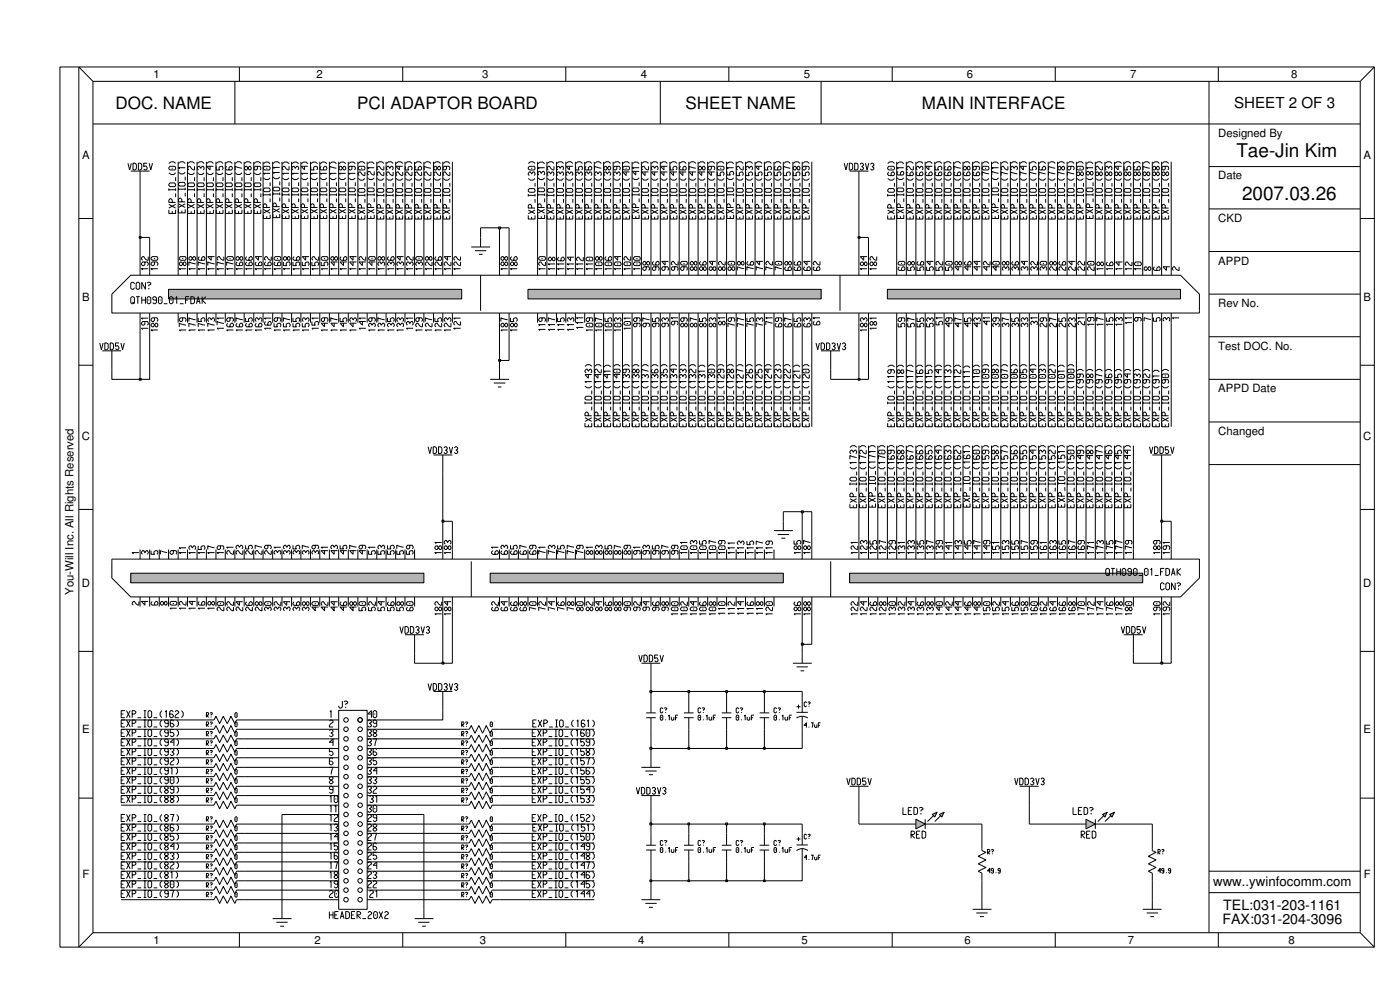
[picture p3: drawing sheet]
<svg xmlns="http://www.w3.org/2000/svg" width="420mm" height="297mm" viewBox="0 0 420 297" stroke-linecap="round" stroke-linejoin="round" font-family="sans-serif">
<defs><g id="words">
<g font-size="5.7">
<text x="371.1" y="47.1">Tae-Jin Kim</text>
<text x="372.8" y="59.9">2007.03.26</text>
</g>
<g font-size="5.1">
<text x="34.7" y="32.6">DOC. NAME</text>
<text x="107.2" y="32.6">PCI ADAPTOR BOARD</text>
<text x="205.7" y="32.6">SHEET NAME</text>
<text x="276.7" y="32.6">MAIN INTERFACE</text>
</g>
<text font-size="4.5" x="370.4" y="32.4">SHEET 2 OF 3</text>
<g font-size="4.3">
<text x="367.1" y="272.9">TEL:031-203-1161</text>
<text x="366.9" y="277.2">FAX:031-204-3096</text>
</g>
<text font-size="4" x="364.1" y="265.7">www..ywinfocomm.com</text>
<g font-size="3.4">
<text x="46.1" y="23.5">1</text>
<text x="95" y="23.5">2</text>
<text x="144.7" y="23.5">3</text>
<text x="192.3" y="23.5">4</text>
<text x="241.2" y="23.5">5</text>
<text x="290.2" y="23.5">6</text>
<text x="339.2" y="23.5">7</text>
<text x="387.5" y="23.5">8</text>
<text x="365.6" y="41">Designed By</text>
<text x="24.6" y="47.7">A</text>
<text x="409.2" y="47.7">A</text>
<text x="365.6" y="53.8">Date</text>
<text x="365.6" y="66.6">CKD</text>
<text x="365.6" y="79.4">APPD</text>
<text x="24.6" y="90.2">B</text>
<text x="365.6" y="92.2">Rev No.</text>
<text x="409.2" y="90.2">B</text>
<text x="365.6" y="104.9">Test DOC. No.</text>
<text x="365.6" y="117.7">APPD Date</text>
<text x="365.6" y="130.5">Changed</text>
<text x="24.6" y="132.1">C</text>
<text x="409.1" y="132.1">C</text>
<text x="22" y="178.5" transform="rotate(-90 22 178.5)">You-Will Inc. All Rights Reserved</text>
<text x="24.6" y="176.1">D</text>
<text x="409.1" y="176.1">D</text>
<text x="24.6" y="220">E</text>
<text x="409.2" y="220">E</text>
<text x="24.7" y="263.4">F</text>
<text x="409.3" y="263.4">F</text>
<text x="46.1" y="283.2">1</text>
<text x="94.3" y="283.2">2</text>
<text x="144" y="283.2">3</text>
<text x="191.5" y="283.2">4</text>
<text x="240.6" y="283.2">5</text>
<text x="289.5" y="283.2">6</text>
<text x="338.4" y="283.2">7</text>
<text x="386.7" y="283.2">8</text>
</g>
</g></defs>
<g fill="none" stroke="#000" stroke-width=".3">
<path d="M351.5 79.8v2.8M144.2 82.6v10.6M252.1 82.6v10.6M138.6 241.6h2.2l.6-1.2 1.1 2.3 1.2-2.3 1.1 2.3 1.1-2.3 1.2 2.3 .6-1.1h2.2M138.6 247.3h2.2l.6-1.2 1.1 2.3 1.2-2.3 1.1 2.3 1.1-2.3 1.2 2.3 .6-1.1h2.2M138.6 250h2.2l.6-1.1 1.1 2.3 1.2-2.3 1.1 2.3 1.1-2.3 1.2 2.3 .6-1.2h2.2M138.6 252.9h2.2l.6-1.2 1.1 2.3 1.2-2.3 1.1 2.3 1.1-2.3 1.2 2.3 .6-1.1h2.2M138.6 255.7h2.2l.6-1.1 1.1 2.3 1.2-2.3 1.1 2.3 1.1-2.3 1.2 2.3 .6-1.2h2.2M138.6 258.6h2.2l.6-1.2 1.1 2.3 1.2-2.3 1.1 2.3 1.1-2.3 1.2 2.3 .6-1.1h2.2M138.6 261.4h2.2l.6-1.1 1.1 2.3 1.2-2.3 1.1 2.3 1.1-2.3 1.2 2.3 .6-1.2h2.2M138.6 264.3h2.2l.6-1.1 1.1 2.2 1.2-2.2 1.1 2.2 1.1-2.2 1.2 2.2 .6-1.1h2.2M138.6 267.1h2.2l.6-1.1 1.1 2.3 1.2-2.3 1.1 2.3 1.1-2.3 1.2 2.3 .6-1.2h2.2"/>
<path d="M138.6 269.9h2.2l.6-1.1 1.1 2.2 1.2-2.2 1.1 2.2 1.1-2.2 1.2 2.2 .6-1.1h2.2"/>
</g>
<path d="M50.6 86.8h88v2.9h-88z" fill="#b3b3b3"/>
<path d="M50.6 86.8h88v2.9h-88z" fill="none" stroke="#000" stroke-width=".3"/>
<path d="M158.5 86.8h87.9v2.9h-87.9z" fill="#b3b3b3"/>
<path d="M158.5 86.8h87.9v2.9h-87.9z" fill="none" stroke="#000" stroke-width=".3"/>
<path d="M266.3 86.8h88v2.9h-88z" fill="#b3b3b3"/>
<g fill="none" stroke="#000" stroke-width=".3">
<path d="M39.2 51.3h5.7M42 51.3v5.7M255 51.3h5.6M257.8 51.3v5.7M42 79.8v2.8M44.9 79.8v2.8M53.5 79.8v2.8M56.3 79.8v2.8M59.1 79.8v2.8M61.9 79.8v2.8M64.8 79.8v2.8M67.6 79.8v2.8"/>
<path d="M70.5 79.8v2.8M73.3 79.8v2.8M76.2 79.8v2.8M79 79.8v2.8M81.8 79.8v2.8M84.6 79.8v2.8M87.5 79.8v2.8M90.3 79.8v2.8M93.2 79.8v2.8M96 79.8v2.8M98.8 79.8v2.8M101.6 79.8v2.8"/>
<path d="M104.5 79.8v2.8M107.4 79.8v2.8M110.2 79.8v2.8M113.1 79.8v2.8M115.9 79.8v2.8M118.7 79.8v2.8M121.5 79.8v2.8M124.4 79.8v2.8M127.2 79.8v2.8M130.1 79.8v2.8M132.9 79.8v2.8M135.8 79.8v2.8"/>
<path d="M141.4 74.1h5.7M142.5 75.2h3.4M143.7 76.3h1.1M144.2 71.2v2.9M149.9 79.8v2.8M152.8 79.8v2.8M161.3 79.8v2.8M164.1 79.8v2.8M167 79.8v2.8M169.8 79.8v2.8M172.7 79.8v2.8M175.5 79.8v2.8"/>
<path d="M178.4 79.8v2.8M181.1 79.8v2.8M184 79.8v2.8M186.8 79.8v2.8M189.7 79.8v2.8M192.5 79.8v2.8M195.4 79.8v2.8M198.2 79.8v2.8M201 79.8v2.8M203.8 79.8v2.8M206.7 79.8v2.8M209.5 79.8v2.8"/>
<path d="M212.4 79.8v2.8M215.2 79.8v2.8M218.1 79.8v2.8M220.9 79.8v2.8M223.7 79.8v2.8M226.6 79.8v2.8M229.4 79.8v2.8M232.3 79.8v2.8M235.1 79.8v2.8M238 79.8v2.8M240.8 79.8v2.8M243.6 79.8v2.8"/>
<path d="M257.8 79.8v2.8M260.6 79.8v2.8M269.1 79.8v2.8M272 79.8v2.8M274.9 79.8v2.8M277.7 79.8v2.8M280.5 79.8v2.8M283.3 79.8v2.8M286.2 79.8v2.8M289 79.8v2.8M291.9 79.8v2.8M294.7 79.8v2.8"/>
<path d="M297.6 79.8v2.8M300.4 79.8v2.8M303.2 79.8v2.8M306 79.8v2.8M308.9 79.8v2.8M311.7 79.8v2.8M314.6 79.8v2.8M317.4 79.8v2.8M320.3 79.8v2.8M323 79.8v2.8M325.9 79.8v2.8M328.7 79.8v2.8"/>
<path d="M331.6 79.8v2.8M334.5 79.8v2.8M337.3 79.8v2.8M340.1 79.8v2.8M342.9 79.8v2.8M345.8 79.8v2.8M348.6 79.8v2.8M39.2 82.6h315.1l5.7 5.7v5.6h-326.4v-5.6zM42 93.9v2.9M44.9 93.9v2.9M53.5 93.9v2.9M56.3 93.9v2.9"/>
<path d="M59.1 93.9v2.9M61.9 93.9v2.9M64.8 93.9v2.9M67.6 93.9v2.9M70.5 93.9v2.9M73.3 93.9v2.9M76.2 93.9v2.9M79 93.9v2.9M81.8 93.9v2.9M84.6 93.9v2.9M87.5 93.9v2.9M90.3 93.9v2.9"/>
<path d="M93.2 93.9v2.9M96 93.9v2.9M98.8 93.9v2.9M101.6 93.9v2.9M104.5 93.9v2.9M107.4 93.9v2.9M110.2 93.9v2.9M113.1 93.9v2.9M115.9 93.9v2.9M118.7 93.9v2.9M121.5 93.9v2.9M124.4 93.9v2.9"/>
<path d="M127.2 93.9v2.9M130.1 93.9v2.9M132.9 93.9v2.9M135.8 93.9v2.9M149.9 93.9v2.9M152.8 93.9v2.9M161.3 93.9v2.9M164.1 93.9v2.9M167 93.9v2.9M169.8 93.9v2.9M172.7 93.9v2.9M175.5 93.9v2.9"/>
<path d="M178.4 93.9v2.9M181.1 93.9v2.9M184 93.9v2.9M186.8 93.9v2.9M189.7 93.9v2.9M192.5 93.9v2.9M195.4 93.9v2.9M198.2 93.9v2.9M201 93.9v2.9M203.8 93.9v2.9M206.7 93.9v2.9M209.5 93.9v2.9"/>
<path d="M212.4 93.9v2.9M215.2 93.9v2.9M218.1 93.9v2.9M220.9 93.9v2.9M223.7 93.9v2.9M226.6 93.9v2.9M229.4 93.9v2.9M232.3 93.9v2.9M235.1 93.9v2.9M238 93.9v2.9M240.8 93.9v2.9M243.6 93.9v2.9"/>
<path d="M257.8 93.9v2.9M260.6 93.9v2.9M266.3 86.8h88v2.9h-88zM269.1 93.9v2.9M272 93.9v2.9M274.9 93.9v2.9M277.7 93.9v2.9M280.5 93.9v2.9M283.3 93.9v2.9M286.2 93.9v2.9M289 93.9v2.9M291.9 93.9v2.9"/>
<path d="M294.7 93.9v2.9M297.6 93.9v2.9M300.4 93.9v2.9M303.2 93.9v2.9M306 93.9v2.9M308.9 93.9v2.9M311.7 93.9v2.9M314.6 93.9v2.9M317.4 93.9v2.9M320.3 93.9v2.9M323 93.9v2.9M325.9 93.9v2.9"/>
<path d="M328.7 93.9v2.9M331.6 93.9v2.9M334.5 93.9v2.9M337.3 93.9v2.9M340.1 93.9v2.9M342.9 93.9v2.9M345.8 93.9v2.9M348.6 93.9v2.9M351.5 93.9v2.9M30.7 105.3h5.7M33.6 105.3v5.6M147.1 113.8h5.7"/>
<path d="M148.2 114.9h3.5M149.4 116.1h1.1M149.9 110.9v2.9M246.4 105.3h5.7M249.3 105.3v5.6M42 179.1v2.9M141.4 168.4v10.7M249.3 168.4v10.7M192.5 199h5.7M195.4 199v5.7M61.9 216h2.3l.6-1.1 1.1 2.2 1.1-2.2 1.2 2.2 1.1-2.2 1.2 2.2 .5-1.1h2.3M61.9 218.8h2.3l.6-1.1 1.1 2.3 1.1-2.3 1.2 2.3 1.1-2.3 1.2 2.3 .5-1.2h2.3"/>
<path d="M98.8 216h2.8M98.8 218.8h2.8M101.6 213.1h8.6v59.7h-8.6zM110.2 216h2.9M110.2 218.8h2.9M130.1 207.5h5.7M132.9 207.5v5.6M138.6 218.8h2.2l.6-1.1 1.1 2.3 1.2-2.3 1.1 2.3 1.1-2.3 1.2 2.3 .6-1.2h2.2M193.9 213.9h2.9M193.9 215.3h2.9M195.4 210.3v3.6M195.4 215.3v3.5"/>
<path d="M205.3 213.9h2.9M205.3 215.3h2.9M206.7 210.3v3.6M206.7 215.3v3.5M216.6 213.9h2.9M216.6 215.3h2.9M218.1 210.3v3.6M218.1 215.3v3.5M228 213.9h2.8M228 215.3h2.8M229.4 210.3v3.6M229.4 215.3v3.5"/>
<path d="M239 215.4a3 3 0 0 1 3.5 0M239.1 213.7h3.3M239.1 212h1.1M239.6 211.4v1.2M240.8 210.3v3.4M240.8 214.9v3.9M61.9 221.7h2.3l.6-1.1 1.1 2.2 1.1-2.2 1.2 2.2 1.1-2.2 1.2 2.2 .5-1.1h2.3M61.9 224.6h2.3l.6-1.2 1.1 2.3 1.1-2.3 1.2 2.3 1.1-2.3 1.2 2.3 .5-1.1h2.3M61.9 227.4h2.3l.6-1.1 1.1 2.2 1.1-2.2 1.2 2.2 1.1-2.2 1.2 2.2 .5-1.1h2.3M61.9 230.2h2.3l.6-1.1 1.1 2.2 1.1-2.2 1.2 2.2 1.1-2.2 1.2 2.2 .5-1.1h2.3M61.9 233h2.3l.6-1.1 1.1 2.3 1.1-2.3 1.2 2.3 1.1-2.3 1.2 2.3 .5-1.2h2.3M61.9 235.9h2.3l.6-1.2 1.1 2.3 1.1-2.3 1.2 2.3 1.1-2.3 1.2 2.3 .5-1.1h2.3"/>
<path d="M61.9 238.7h2.3l.6-1.1 1.1 2.3 1.1-2.3 1.2 2.3 1.1-2.3 1.2 2.3 .5-1.2h2.3M98.8 221.7h2.8M98.8 224.6h2.8M98.8 227.4h2.8M98.8 230.2h2.8M98.8 233h2.8M98.8 235.9h2.8M98.8 238.7h2.8M110.2 221.7h2.9M110.2 224.6h2.9M110.2 227.4h2.9M110.2 230.2h2.9"/>
<path d="M110.2 233h2.9M110.2 235.9h2.9M110.2 238.7h2.9M138.6 221.7h2.2l.6-1.1 1.1 2.2 1.2-2.2 1.1 2.2 1.1-2.2 1.2 2.2 .6-1.1h2.2M138.6 224.6h2.2l.6-1.2 1.1 2.3 1.2-2.3 1.1 2.3 1.1-2.3 1.2 2.3 .6-1.1h2.2M138.6 227.4h2.2l.6-1.1 1.1 2.2 1.2-2.2 1.1 2.2 1.1-2.2 1.2 2.2 .6-1.1h2.2M138.6 230.2h2.2l.6-1.1 1.1 2.2 1.2-2.2 1.1 2.2 1.1-2.2 1.2 2.2 .6-1.1h2.2M138.6 233h2.2l.6-1.1 1.1 2.3 1.2-2.3 1.1 2.3 1.1-2.3 1.2 2.3 .6-1.2h2.2M138.6 235.9h2.2l.6-1.2 1.1 2.3 1.2-2.3 1.1 2.3 1.1-2.3 1.2 2.3 .6-1.1h2.2M138.6 238.7h2.2l.6-1.1 1.1 2.3 1.2-2.3 1.1 2.3 1.1-2.3 1.2 2.3 .6-1.2h2.2M192.5 230.2h5.7M192.5 238.7h5.7"/>
<path d="M193.7 231.3h3.4M194.8 232.4h1.2M195.4 227.4v2.8M195.4 238.7v5.7M61.9 241.6h2.3l.6-1.2 1.1 2.3 1.1-2.3 1.2 2.3 1.1-2.3 1.2 2.3 .5-1.1h2.3M61.9 247.3h2.3l.6-1.2 1.1 2.3 1.1-2.3 1.2 2.3 1.1-2.3 1.2 2.3 .5-1.1h2.3M61.9 250h2.3l.6-1.1 1.1 2.3 1.1-2.3 1.2 2.3 1.1-2.3 1.2 2.3 .5-1.2h2.3M61.9 252.9h2.3l.6-1.2 1.1 2.3 1.1-2.3 1.2 2.3 1.1-2.3 1.2 2.3 .5-1.1h2.3M61.9 255.7h2.3l.6-1.1 1.1 2.3 1.1-2.3 1.2 2.3 1.1-2.3 1.2 2.3 .5-1.2h2.3M61.9 258.6h2.3l.6-1.2 1.1 2.3 1.1-2.3 1.2 2.3 1.1-2.3 1.2 2.3 .5-1.1h2.3M98.8 241.6h2.8M98.8 244.4h2.8"/>
<path d="M98.8 247.3h2.8M98.8 250h2.8M98.8 252.9h2.8M98.8 255.7h2.8M98.8 258.6h2.8M110.2 241.6h2.9M110.2 244.4h2.9M110.2 247.3h2.9M110.2 250h2.9M110.2 252.9h2.9M110.2 255.7h2.9M110.2 258.6h2.9"/>
<path d="M193.9 253.6h2.9M193.9 255h2.9M195.4 250v3.6M195.4 255v3.6M205.3 253.6h2.9M205.3 255h2.9M206.7 250v3.6M206.7 255v3.6M216.6 253.6h2.9M216.6 255h2.9M218.1 250v3.6M218.1 255v3.6"/>
<path d="M228 253.6h2.8M228 255h2.8M229.4 250v3.6M229.4 255v3.6M239 255.2a2.71 2.71 0 0 1 3.5 0M239.1 253.5h3.3M239.1 251.7h1.1M239.6 251.2v1.1M240.8 250v3.5M240.8 254.6v4M61.9 269.9h2.3l.6-1.1 1.1 2.2 1.1-2.2 1.2 2.2 1.1-2.2 1.2 2.2 .5-1.1h2.3M61.9 261.4h2.3l.6-1.1 1.1 2.3 1.1-2.3 1.2 2.3 1.1-2.3 1.2 2.3 .5-1.2h2.3"/>
<path d="M61.9 264.3h2.3l.6-1.1 1.1 2.2 1.1-2.2 1.2 2.2 1.1-2.2 1.2 2.2 .5-1.1h2.3M61.9 267.1h2.3l.6-1.1 1.1 2.3 1.1-2.3 1.2 2.3 1.1-2.3 1.2 2.3 .5-1.2h2.3M81.8 275.6h5.7M82.9 276.7h3.4M84.1 277.9h1.1M84.6 272.8v2.8M98.8 261.4h2.8M98.8 264.3h2.8M98.8 267.1h2.8M98.8 269.9h2.8M110.2 261.4h2.9M110.2 264.3h2.9"/>
<path d="M110.2 267.1h2.9M110.2 269.9h2.9M124.4 275.6h5.7M125.5 276.7h3.4M126.7 277.9h1.1M127.2 272.8v2.8M192.5 269.9h5.7M193.7 271h3.4M194.8 272.2h1.2M195.4 267.1v2.8"/>
<circle cx="103.8" cy="216" r=".68"/>
<circle cx="103.8" cy="218.8" r=".68"/>
<circle cx="108.1" cy="216" r=".68"/>
<circle cx="108.1" cy="218.8" r=".68"/>
<circle cx="103.8" cy="233" r=".68"/>
<circle cx="103.8" cy="224.6" r=".68"/>
<circle cx="103.8" cy="238.7" r=".68"/>
<circle cx="103.8" cy="230.2" r=".68"/>
<circle cx="103.8" cy="235.9" r=".68"/>
<circle cx="103.8" cy="227.4" r=".68"/>
<circle cx="103.8" cy="221.7" r=".68"/>
<circle cx="108.1" cy="233" r=".68"/>
<circle cx="108.1" cy="224.6" r=".68"/>
<circle cx="108.1" cy="230.2" r=".68"/>
<circle cx="108.1" cy="238.7" r=".68"/>
<circle cx="108.1" cy="235.9" r=".68"/>
<circle cx="108.1" cy="227.4" r=".68"/>
<circle cx="108.1" cy="221.7" r=".68"/>
<circle cx="103.8" cy="252.9" r=".68"/>
<circle cx="103.8" cy="258.6" r=".68"/>
<circle cx="103.8" cy="244.4" r=".68"/>
<circle cx="103.8" cy="247.3" r=".68"/>
<circle cx="103.8" cy="255.7" r=".68"/>
<circle cx="103.8" cy="241.6" r=".68"/>
<circle cx="103.8" cy="250" r=".68"/>
<circle cx="108.1" cy="252.9" r=".68"/>
<circle cx="108.1" cy="258.6" r=".68"/>
<circle cx="108.1" cy="244.4" r=".68"/>
<circle cx="108.1" cy="247.3" r=".68"/>
<circle cx="108.1" cy="255.7" r=".68"/>
<circle cx="108.1" cy="250" r=".68"/>
<circle cx="108.1" cy="241.6" r=".68"/>
<circle cx="103.8" cy="261.4" r=".68"/>
<circle cx="103.8" cy="267.1" r=".68"/>
<circle cx="103.8" cy="264.3" r=".68"/>
<circle cx="103.8" cy="269.9" r=".68"/>
<circle cx="108.1" cy="261.4" r=".68"/>
<circle cx="108.1" cy="267.1" r=".68"/>
<circle cx="108.1" cy="264.3" r=".68"/>
<circle cx="108.1" cy="269.9" r=".68"/>
</g>
<path d="M255 172h87.9v2.9h-87.9z" fill-rule="evenodd" fill="#b3b3b3"/>
<path d="M255 172h87.9v2.9h-87.9z" fill="none" stroke="#000" stroke-width=".3"/>
<path d="M147.1 172h88v2.9h-88z" fill="#b3b3b3"/>
<path d="M147.1 172h88v2.9h-88z" fill="none" stroke="#000" stroke-width=".3"/>
<path d="M39.2 172h88v2.9h-88z" fill-rule="evenodd" fill="#b3b3b3"/>
<g fill="none" stroke="#000" stroke-width=".3">
<path d="M130.1 136.5h5.7M132.9 136.5v5.7M345.8 136.5h5.7M348.6 136.5v5.7M232.3 159.2h5.7M235.1 156.4v2.8M33.6 167.8h326.4v5.6l-5.7 5.7h-315.1l-5.6-5.7zM39.2 172h88v2.9h-88zM42 164.9v2.9M44.9 164.9v2.9M44.9 179.1v2.9M47.8 164.9v2.9"/>
<path d="M47.8 179.1v2.9M50.6 164.9v2.9M50.6 179.1v2.9M53.5 164.9v2.9M53.5 179.1v2.9M56.3 164.9v2.9M56.3 179.1v2.9M59.1 164.9v2.9M59.1 179.1v2.9M61.9 164.9v2.9M61.9 179.1v2.9M64.8 164.9v2.9"/>
<path d="M64.8 179.1v2.9M67.6 164.9v2.9M67.6 179.1v2.9M70.5 164.9v2.9M70.5 179.1v2.9M73.3 164.9v2.9M73.3 179.1v2.9M76.2 164.9v2.9M76.2 179.1v2.9M79 164.9v2.9M79 179.1v2.9M81.8 164.9v2.9"/>
<path d="M81.8 179.1v2.9M84.6 164.9v2.9M84.6 179.1v2.9M87.5 164.9v2.9M87.5 179.1v2.9M90.3 164.9v2.9M90.3 179.1v2.9M93.2 164.9v2.9M93.2 179.1v2.9M96 164.9v2.9M96 179.1v2.9M98.8 164.9v2.9"/>
<path d="M98.8 179.1v2.9M101.6 164.9v2.9M101.6 179.1v2.9M104.5 164.9v2.9M104.5 179.1v2.9M107.4 164.9v2.9M107.4 179.1v2.9M110.2 164.9v2.9M110.2 179.1v2.9M113.1 164.9v2.9M113.1 179.1v2.9M115.9 164.9v2.9"/>
<path d="M115.9 179.1v2.9M118.7 164.9v2.9M118.7 179.1v2.9M121.5 164.9v2.9M121.5 179.1v2.9M124.4 164.9v2.9M124.4 179.1v2.9M132.9 164.9v2.9M132.9 179.1v2.9M135.8 164.9v2.9M135.8 179.1v2.9M149.9 164.9v2.9"/>
<path d="M149.9 179.1v2.9M152.8 164.9v2.9M152.8 179.1v2.9M155.6 164.9v2.9M155.6 179.1v2.9M158.5 164.9v2.9M158.5 179.1v2.9M161.3 164.9v2.9M161.3 179.1v2.9M164.1 164.9v2.9M164.1 179.1v2.9M167 164.9v2.9"/>
<path d="M167 179.1v2.9M169.8 164.9v2.9M169.8 179.1v2.9M172.7 164.9v2.9M172.7 179.1v2.9M175.5 164.9v2.9M175.5 179.1v2.9M178.4 164.9v2.9M178.4 179.1v2.9M181.1 164.9v2.9M181.1 179.1v2.9M184 164.9v2.9"/>
<path d="M184 179.1v2.9M186.8 164.9v2.9M186.8 179.1v2.9M189.7 164.9v2.9M189.7 179.1v2.9M192.5 164.9v2.9M192.5 179.1v2.9M195.4 164.9v2.9M195.4 179.1v2.9M198.2 164.9v2.9M198.2 179.1v2.9M201 164.9v2.9"/>
<path d="M201 179.1v2.9M203.8 164.9v2.9M203.8 179.1v2.9M206.7 164.9v2.9M206.7 179.1v2.9M209.5 164.9v2.9M209.5 179.1v2.9M212.4 164.9v2.9M212.4 179.1v2.9M215.2 164.9v2.9M215.2 179.1v2.9M218.1 164.9v2.9"/>
<path d="M218.1 179.1v2.9M220.9 164.9v2.9M220.9 179.1v2.9M223.7 164.9v2.9M223.7 179.1v2.9M226.6 164.9v2.9M226.6 179.1v2.9M229.4 164.9v2.9M229.4 179.1v2.9M232.3 164.9v2.9M232.3 179.1v2.9M233.4 160.4h3.4"/>
<path d="M234.5 161.5h1.2M240.8 164.9v2.9M240.8 179.1v2.9M243.6 164.9v2.9M243.6 179.1v2.9M257.8 164.9v2.9M257.8 179.1v2.9M260.6 164.9v2.9M260.6 179.1v2.9M263.4 164.9v2.9M263.4 179.1v2.9M266.3 164.9v2.9"/>
<path d="M266.3 179.1v2.9M269.1 164.9v2.9M269.1 179.1v2.9M272 164.9v2.9M272 179.1v2.9M274.9 164.9v2.9M274.9 179.1v2.9M277.7 164.9v2.9M277.7 179.1v2.9M280.5 164.9v2.9M280.5 179.1v2.9M283.3 164.9v2.9"/>
<path d="M283.3 179.1v2.9M286.2 164.9v2.9M286.2 179.1v2.9M289 164.9v2.9M289 179.1v2.9M291.9 164.9v2.9M291.9 179.1v2.9M294.7 164.9v2.9M294.7 179.1v2.9M297.6 164.9v2.9M297.6 179.1v2.9M300.4 164.9v2.9"/>
<path d="M300.4 179.1v2.9M303.2 164.9v2.9M303.2 179.1v2.9M306 164.9v2.9M306 179.1v2.9M308.9 164.9v2.9M308.9 179.1v2.9M311.7 164.9v2.9M311.7 179.1v2.9M314.6 164.9v2.9M314.6 179.1v2.9M317.4 164.9v2.9"/>
<path d="M317.4 179.1v2.9M320.3 164.9v2.9M320.3 179.1v2.9M323 164.9v2.9M323 179.1v2.9M325.9 164.9v2.9M325.9 179.1v2.9M328.7 164.9v2.9M328.7 179.1v2.9M331.6 164.9v2.9M331.6 179.1v2.9M334.5 164.9v2.9"/>
<path d="M334.5 179.1v2.9M337.3 164.9v2.9M337.3 179.1v2.9M340.1 164.9v2.9M340.1 179.1v2.9M348.6 164.9v2.9M348.6 179.1v2.9M351.5 164.9v2.9M351.5 179.1v2.9M121.5 190.4h5.7M124.4 190.4v5.7M238 199h5.6"/>
<path d="M240.8 196.1v2.9M337.3 190.4h5.6M340.1 190.4v5.7M239.1 200.1h3.3M240.2 201.3h1.1M272 247.3h2.9M277.7 247.3h2.8"/>
</g>
<path d="M274.9 245.8l2.8 1.5-2.8 1.4z" fill="#b3b3b3"/>
<path d="M274.9 245.8l2.8 1.5-2.8 1.4zM277.7 245.8v2.9M281.2 243.7l-2.9 2.8M283.3 243.7l-2.8 2.8" fill="none" stroke="#000" stroke-width=".3"/>
<path d="M279.8 244.4l1.4-.7-.7 1.4z" fill="#b3b3b3"/>
<path d="M279.8 244.4l1.4-.7-.7 1.4z" fill="none" stroke="#000" stroke-width=".3"/>
<path d="M281.9 244.4l1.4-.7-.6 1.4z" fill="#b3b3b3"/>
<path d="M281.9 244.4l1.4-.7-.6 1.4zM323 247.3h2.9M328.7 247.3h2.9" fill="none" stroke="#000" stroke-width=".3"/>
<path d="M325.9 245.8l2.8 1.5-2.8 1.4z" fill="#b3b3b3"/>
<path d="M325.9 245.8l2.8 1.5-2.8 1.4zM328.7 245.8v2.9M332.3 243.7l-2.8 2.8M334.5 243.7l-2.9 2.8" fill="none" stroke="#000" stroke-width=".3"/>
<path d="M330.9 244.4l1.4-.7-.7 1.4z" fill="#b3b3b3"/>
<path d="M330.9 244.4l1.4-.7-.7 1.4z" fill="none" stroke="#000" stroke-width=".3"/>
<path d="M333 244.4l1.5-.7-.8 1.4z" fill="#b3b3b3"/>
<g fill="none" stroke="#000" stroke-width=".3">
<path d="M255 235.9h5.6M257.8 235.9v5.7M306 235.9h5.7M308.9 235.9v5.7M84.6 244.4v28.4M127.2 244.4v28.4M294.7 252.9v2.3l1.2 .5-2.3 1.2 2.3 1.1-2.3 1.2 2.3 1.1-2.3 1.1 1.1 .6v10.8M333 244.4l1.5-.7-.8 1.4zM345.8 252.9v2.3l1.1 .5-2.3 1.2 2.3 1.1-2.3 1.2 2.3 1.1-2.3 1.1 1.2 .6v10.8M36.4 269.9h25.5M36.4 267.1h25.5M36.4 264.3h25.5"/>
<path d="M73.3 269.9h25.5M73.3 267.1h25.5M73.3 264.3h25.5M113.1 269.9h25.5M113.1 267.1h25.5M113.1 264.3h25.5M149.9 269.9h28.5M149.9 267.1h28.5M149.9 264.3h28.5M195.4 264.3v2.8M291.9 272.8h5.7M293 273.9h3.4"/>
<path d="M294.1 275h1.2M342.9 272.8h5.7M344.1 273.9h3.4M345.2 275h1.1"/>
</g>
<path d="M195 264h.6v.5h-.6z" fill-rule="evenodd" fill="#c3c3c3"/>
<path d="M195.4 258.6v5.7h11.3M195 264h.6v.5h-.6z" fill="none" stroke="#000" stroke-width=".3"/>
<path d="M206.5 264h.5v.5h-.5z" fill-rule="evenodd" fill="#c3c3c3"/>
<path d="M206.7 258.6v5.7h11.4M206.5 264h.5v.5h-.5z" fill="none" stroke="#000" stroke-width=".3"/>
<path d="M217.8 264h.5v.5h-.5z" fill-rule="evenodd" fill="#c3c3c3"/>
<path d="M218.1 258.6v5.7h11.3M217.8 264h.5v.5h-.5z" fill="none" stroke="#000" stroke-width=".3"/>
<path d="M229.2 264h.5v.5h-.5z" fill-rule="evenodd" fill="#c3c3c3"/>
<g fill="none" stroke="#000" stroke-width=".3">
<path d="M36.4 258.6h25.5M36.4 255.7h25.5M36.4 252.9h25.5M36.4 250h25.5M36.4 247.3h25.5M73.3 258.6h25.5M73.3 255.7h25.5M73.3 252.9h25.5M73.3 250h25.5M73.3 247.3h25.5M113.1 258.6h25.5M113.1 255.7h25.5"/>
<path d="M113.1 252.9h25.5M113.1 250h25.5M113.1 247.3h25.5M149.9 258.6h28.5M149.9 255.7h28.5M149.9 252.9h28.5M149.9 250h28.5M149.9 247.3h28.5M195.4 247.3v2.7M206.7 247.3v2.7M218.1 247.3v2.7M229.4 258.6v5.7h11.4v-5.7"/>
<path d="M229.4 247.3v2.7M240.8 247.3v2.7M294.7 247.3v5.6M345.8 247.3v5.6M36.4 261.4h25.5M73.3 261.4h25.5M113.1 261.4h25.5M149.9 261.4h28.5M229.2 264h.5v.5h-.5z"/>
</g>
<path d="M195 246.9h.6v.6h-.6z" fill-rule="evenodd" fill="#c3c3c3"/>
<path d="M195 246.9h.6v.6h-.6zM195.4 244.4v2.9h11.3" fill="none" stroke="#000" stroke-width=".3"/>
<path d="M206.5 246.9h.5v.6h-.5z" fill-rule="evenodd" fill="#c3c3c3"/>
<path d="M206.5 246.9h.5v.6h-.5zM206.7 247.3h11.4" fill="none" stroke="#000" stroke-width=".3"/>
<path d="M217.8 246.9h.5v.6h-.5z" fill-rule="evenodd" fill="#c3c3c3"/>
<path d="M217.8 246.9h.5v.6h-.5zM218.1 247.3h11.3" fill="none" stroke="#000" stroke-width=".3"/>
<path d="M229.2 246.9h.5v.6h-.5z" fill-rule="evenodd" fill="#c3c3c3"/>
<g fill="none" stroke="#000" stroke-width=".3">
<path d="M36.4 238.7h25.5M36.4 235.9h25.5M36.4 233h25.5M36.4 230.2h25.5M36.4 227.4h25.5M36.4 224.6h25.5M73.3 238.7h25.5M73.3 235.9h25.5M73.3 233h25.5M73.3 230.2h25.5M73.3 227.4h25.5M73.3 224.6h25.5"/>
<path d="M113.1 238.7h25.5M113.1 235.9h25.5M113.1 233h25.5M113.1 230.2h25.5M113.1 227.4h25.5M113.1 224.6h25.5M149.9 238.7h28.5M149.9 235.9h28.5M149.9 233h28.5M149.9 230.2h28.5M149.9 227.4h28.5M149.9 224.6h28.5"/>
<path d="M195.4 224.6v2.8M36.4 241.6h25.5M73.3 241.6h25.5M84.6 244.4h14.2M113.1 244.4h14.1M113.1 241.6h25.5M149.9 241.6h28.5M229.2 246.9h.5v.6h-.5zM229.4 247.3h11.4M257.8 241.6v5.7h14.2M280.5 247.3h14.2M308.9 241.6v5.7h14.1"/>
<path d="M331.6 247.3h14.2"/>
</g>
<path d="M195 224.2h.6v.6h-.6z" fill="#c3c3c3"/>
<path d="M195.4 218.8v5.8h11.3M195 224.2h.6v.6h-.6z" fill="none" stroke="#000" stroke-width=".3"/>
<path d="M206.5 224.2h.5v.6h-.5z" fill="#c3c3c3"/>
<path d="M206.7 218.8v5.8h11.4M206.5 224.2h.5v.6h-.5z" fill="none" stroke="#000" stroke-width=".3"/>
<path d="M217.8 224.2h.5v.6h-.5z" fill="#c3c3c3"/>
<path d="M218.1 218.8v5.8h11.3M217.8 224.2h.5v.6h-.5z" fill="none" stroke="#000" stroke-width=".3"/>
<path d="M229.2 224.2h.5v.6h-.5z" fill="#c3c3c3"/>
<g fill="none" stroke="#000" stroke-width=".3">
<path d="M36.4 218.8h25.5M36.4 216h25.5M73.3 218.8h25.5M73.3 216h25.5M113.1 218.8h25.5M132.9 213.1v2.9h-19.8M149.9 218.8h28.5M195.4 207.5v2.8M206.7 207.5v2.8M218.1 207.5v2.8M229.4 218.8v5.8h11.4v-5.8M229.4 207.5v2.8"/>
<path d="M240.8 207.5v2.8M36.4 221.7h25.5M73.3 221.7h25.5M113.1 221.7h25.5M149.9 221.7h28.5M229.2 224.2h.5v.6h-.5z"/>
</g>
<path d="M195 207.2h.6v.6h-.6z" fill-rule="evenodd" fill="#c3c3c3"/>
<path d="M195 207.2h.6v.6h-.6zM195.4 204.7v2.8h11.3" fill="none" stroke="#000" stroke-width=".3"/>
<path d="M206.5 207.2h.5v.6h-.5z" fill-rule="evenodd" fill="#c3c3c3"/>
<path d="M206.5 207.2h.5v.6h-.5zM206.7 207.5h11.4" fill="none" stroke="#000" stroke-width=".3"/>
<path d="M217.8 207.2h.5v.6h-.5z" fill-rule="evenodd" fill="#c3c3c3"/>
<path d="M217.8 207.2h.5v.6h-.5zM218.1 207.5h11.3" fill="none" stroke="#000" stroke-width=".3"/>
<path d="M229.2 207.2h.5v.6h-.5z" fill-rule="evenodd" fill="#c3c3c3"/>
<path d="M124.4 196.1v2.9h8.5M229.2 207.2h.5v.6h-.5zM229.4 207.5h11.4" fill="none" stroke="#000" stroke-width=".3"/>
<path d="M132.6 198.7h.6v.5h-.6z" fill="#c3c3c3"/>
<path d="M132.6 198.7h.6v.5h-.6zM132.9 182v17h2.9v-17M340.1 196.1v2.9h8.5" fill="none" stroke="#000" stroke-width=".3"/>
<path d="M348.4 198.7h.6v.5h-.6z" fill="#c3c3c3"/>
<path d="M240.8 193.3v2.8M348.4 198.7h.6v.5h-.6zM348.6 182v17h2.9v-17" fill="none" stroke="#000" stroke-width=".3"/>
<path d="M240.5 193h.6v.6h-.6z" fill="#c3c3c3"/>
<g fill="none" stroke="#000" stroke-width=".3">
<path d="M257.8 133.7v31.2M260.6 133.7v31.2M263.4 133.7v31.2M266.3 133.7v31.2M269.1 133.7v31.2M272 133.7v31.2M274.9 133.7v31.2M277.7 133.7v31.2M280.5 133.7v31.2M283.3 133.7v31.2M286.2 133.7v31.2M289 133.7v31.2"/>
<path d="M291.9 133.7v31.2M294.7 133.7v31.2M297.6 133.7v31.2M300.4 133.7v31.2M303.2 133.7v31.2M306 133.7v31.2M308.9 133.7v31.2M311.7 133.7v31.2M314.6 133.7v31.2M317.4 133.7v31.2M320.3 133.7v31.2M323 133.7v31.2"/>
<path d="M325.9 133.7v31.2M328.7 133.7v31.2M331.6 133.7v31.2M334.5 133.7v31.2M337.3 133.7v31.2M340.1 133.7v31.2M132.9 156.4v8.5M135.8 156.4v8.5M240.8 153.5v11.4M243.6 153.5v11.4M348.6 156.4v8.5M351.5 156.4v8.5"/>
<path d="M240.5 193h.6v.6h-.6zM240.8 182v11.3h2.8v-11.3"/>
</g>
<path d="M132.6 156.1h.6v.6h-.6z" fill="#c3c3c3"/>
<path d="M132.6 156.1h.6v.6h-.6zM132.9 142.2v14.2h2.9M235.1 153.5v2.9" fill="none" stroke="#000" stroke-width=".3"/>
<path d="M348.4 156.1h.6v.6h-.6z" fill="#c3c3c3"/>
<path d="M235.1 153.5h5.7M348.4 156.1h.6v.6h-.6zM348.6 142.2v14.2h2.9" fill="none" stroke="#000" stroke-width=".3"/>
<path d="M240.5 153.3h.6v.6h-.6z" fill="#c3c3c3"/>
<g fill="none" stroke="#000" stroke-width=".3">
<path d="M178.4 96.8v31.2M181.1 96.8v31.2M184 96.8v31.2M186.8 96.8v31.2M189.7 96.8v31.2M192.5 96.8v31.2M195.4 96.8v31.2M198.2 96.8v31.2M201 96.8v31.2M203.8 96.8v31.2M206.7 96.8v31.2M209.5 96.8v31.2"/>
<path d="M212.4 96.8v31.2M215.2 96.8v31.2M218.1 96.8v31.2M220.9 96.8v31.2M223.7 96.8v31.2M226.6 96.8v31.2M229.4 96.8v31.2M232.3 96.8v31.2M235.1 96.8v31.2M238 96.8v31.2M240.8 96.8v31.2M243.6 96.8v31.2"/>
<path d="M269.1 96.8v31.2M272 96.8v31.2M274.9 96.8v31.2M277.7 96.8v31.2M280.5 96.8v31.2M283.3 96.8v31.2M286.2 96.8v31.2M289 96.8v31.2M291.9 96.8v31.2M294.7 96.8v31.2M297.6 96.8v31.2M300.4 96.8v31.2"/>
<path d="M303.2 96.8v31.2M306 96.8v31.2M308.9 96.8v31.2M311.7 96.8v31.2M314.6 96.8v31.2M317.4 96.8v31.2M320.3 96.8v31.2M323 96.8v31.2M325.9 96.8v31.2M328.7 96.8v31.2M331.6 96.8v31.2M334.5 96.8v31.2"/>
<path d="M337.3 96.8v31.2M340.1 96.8v31.2M342.9 96.8v31.2M345.8 96.8v31.2M348.6 96.8v31.2M351.5 96.8v31.2M33.6 110.9v2.9h8.4M240.5 153.3h.6v.6h-.6zM240.8 153.5h2.8"/>
</g>
<path d="M41.8 113.6h.6v.5h-.6z" fill-rule="evenodd" fill="#c3c3c3"/>
<path d="M42 96.8v17h2.9v-17M41.8 113.6h.6v.5h-.6zM249.3 110.9v2.9h8.5" fill="none" stroke="#000" stroke-width=".3"/>
<path d="M257.5 113.6h.6v.5h-.6z" fill-rule="evenodd" fill="#c3c3c3"/>
<path d="M257.8 96.8v17h2.8v-17M149.9 108.1v2.8M257.5 113.6h.6v.5h-.6z" fill="none" stroke="#000" stroke-width=".3"/>
<path d="M149.6 107.9h.6v.5h-.6z" fill="#c3c3c3"/>
<g fill="none" stroke="#000" stroke-width=".3">
<path d="M53.5 48.5v31.3M56.3 48.5v31.3M59.1 48.5v31.3M61.9 48.5v31.3M64.8 48.5v31.3M67.6 48.5v31.3M70.5 48.5v31.3M73.3 48.5v31.3M76.2 48.5v31.3M79 48.5v31.3M81.8 48.5v31.3M84.6 48.5v31.3"/>
<path d="M87.5 48.5v31.3M90.3 48.5v31.3M93.2 48.5v31.3M96 48.5v31.3M98.8 48.5v31.3M101.6 48.5v31.3M104.5 48.5v31.3M107.4 48.5v31.3M110.2 48.5v31.3M113.1 48.5v31.3M115.9 48.5v31.3M118.7 48.5v31.3"/>
<path d="M121.5 48.5v31.3M124.4 48.5v31.3M127.2 48.5v31.3M130.1 48.5v31.3M132.9 48.5v31.3M135.8 48.5v31.3M161.3 48.5v31.3M164.1 48.5v31.3M167 48.5v31.3M169.8 48.5v31.3M172.7 48.5v31.3M175.5 48.5v31.3"/>
<path d="M178.4 48.5v31.3M181.1 48.5v31.3M184 48.5v31.3M186.8 48.5v31.3M189.7 48.5v31.3M192.5 48.5v31.3M195.4 48.5v31.3M198.2 48.5v31.3M201 48.5v31.3M203.8 48.5v31.3M206.7 48.5v31.3M209.5 48.5v31.3"/>
<path d="M212.4 48.5v31.3M215.2 48.5v31.3M218.1 48.5v31.3M220.9 48.5v31.3M223.7 48.5v31.3M226.6 48.5v31.3M229.4 48.5v31.3M232.3 48.5v31.3M235.1 48.5v31.3M238 48.5v31.3M240.8 48.5v31.3M243.6 48.5v31.3"/>
<path d="M269.1 48.5v31.3M272 48.5v31.3M274.9 48.5v31.3M277.7 48.5v31.3M280.5 48.5v31.3M283.3 48.5v31.3M286.2 48.5v31.3M289 48.5v31.3M291.9 48.5v31.3M294.7 48.5v31.3M297.6 48.5v31.3M300.4 48.5v31.3"/>
<path d="M303.2 48.5v31.3M306 48.5v31.3M308.9 48.5v31.3M311.7 48.5v31.3M314.6 48.5v31.3M317.4 48.5v31.3M320.3 48.5v31.3M323 48.5v31.3M325.9 48.5v31.3M328.7 48.5v31.3M331.6 48.5v31.3M334.5 48.5v31.3"/>
<path d="M337.3 48.5v31.3M340.1 48.5v31.3M342.9 48.5v31.3M345.8 48.5v31.3M348.6 48.5v31.3M351.5 48.5v31.3M42 71.2v8.6M44.9 71.2v8.6M149.9 68.4v11.4M152.8 68.4v11.4M257.8 71.2v8.6M260.6 71.2v8.6"/>
<path d="M149.9 96.8v11.3h2.9v-11.3M149.6 107.9h.6v.5h-.6z"/>
</g>
<path d="M41.8 71h.6v.5h-.6z" fill-rule="evenodd" fill="#c3c3c3"/>
<path d="M42 57v14.2h2.9M41.8 71h.6v.5h-.6zM144.2 68.4v2.8" fill="none" stroke="#000" stroke-width=".3"/>
<path d="M257.5 71h.6v.5h-.6z" fill-rule="evenodd" fill="#c3c3c3"/>
<path d="M257.8 57v14.2h2.8M144.2 68.4h5.7M257.5 71h.6v.5h-.6z" fill="none" stroke="#000" stroke-width=".3"/>
<path d="M149.6 68.1h.6v.6h-.6z" fill="#c3c3c3"/>
<g fill="none" stroke="#000" stroke-width=".3">
<path d="M23.7 20.1h388.8v264.1h-388.8zM27.9 24.4l-4.2-4.3h-5.7v264.1h5.7l4.2-4.3M27.9 37.2h380.3M70.5 24.4v12.8M71.8 20.1v4.3M120.9 20.1v4.3M169.8 20.1v4.3M198.2 24.4v12.8M218.7 20.1v4.3M246.4 24.4v12.8M267.8 20.1v4.3M316.7 20.1v4.3"/>
<path d="M362.8 24.4v255.5M365.6 20.1v4.3M408.2 24.4h-380.3v255.5h380.3M408.2 24.4v255.5M412.5 20.1l-4.3 4.3M38.4 49l.5 2 .5-2M39.9 49l.9 .1 .1 .4v1l-.5 .5h-.5zM41.5 49l.9 .1 .1 .4v1l-.5 .5h-.5zM44.2 49h-1.1v1l.7-.2 .4 .5v.4l-.4 .3h-.3l-.4-.3M44.7 49l.6 2 .5-2M50.7 51.8l.7 .6h.7l.6-.6M50.7 49.1l.7-.6h.7l.6 .6"/>
<path d="M50.7 56.9h2M50.7 56.5v.8M51 54.9h1.5l.2 .8-.2 .3h-1.5l-.3-.3zM51 49.9h1.5l.2 .8-.2 .3h-1.5l-.3-.3zM51.5 50.5h.4M52.7 53.2v1.1M52.7 56.5v.8M52.7 58v1.1M53.6 51.7l.6 .5h.8l.6-.5M53.6 49.1l.6-.6h.8l.6 .6M53.6 56.3v.8M53.6 56.8h2"/>
<path d="M53.9 54.7h1.4l.3 .8-.3 .3h-1.4l-.3-.3zM55.6 50.3h-2l.4 .4M55.6 53v1.1M55.6 56.3v.8M55.6 57.9v1.1M56.3 51.8l.7 .6h.8l.6-.6M56.3 49.1l.7-.6h.8l.6 .6M56.3 56.9h2.1M56.3 56.5v.8M56.7 54.9h1.4l.3 .8-.3 .3h-1.4l-.4-.3zM58.4 49.9v1.1l-.9-.3-.5-.8h-.3l-.4 .4v.4l.4 .3M58.4 53.2v1.1"/>
<path d="M58.4 56.5v.8M58.4 58v1.1M59.2 51.8l.7 .6h.8l.6-.6M59.2 49.1l.7-.6h.8l.6 .6M59.2 56.9h2.1M59.2 56.5v.8M59.6 54.9h1.4l.3 .8-.3 .3h-1.4l-.4-.3zM59.6 51l-.4-.3 .4-.8h.3l.3 .6 .5-.6h.3l.3 .4-.3 .7M61.3 53.2v1.1M61.3 56.5v.8M61.3 58v1.1M62 51.8l.7 .6h.8l.6-.6"/>
<path d="M62 49.1l.7-.6h.8l.6 .6M62 56.9h2.1M62 56.5v.8M62.4 54.9h1.4l.3 .8-.3 .3h-1.4l-.4-.3zM63 49.9v1.1l-1-1.1h2.1M64.1 53.2v1.1M64.1 56.5v.8M64.1 58v1.1M64.9 51.8l.7 .6h.7l.6-.6M64.9 49.9v1.1h1l-.2-.7 .6-.4h.4l.2 .4-.2 .7M64.9 49.1l.7-.6h.7l.6 .6M64.9 56.9h2"/>
<path d="M64.9 56.5v.8M65.2 54.9h1.5l.2 .8-.2 .3h-1.5l-.3-.3zM66.9 53.2v1.1M66.9 56.5v.8M66.9 58v1.1M67.7 51.8l.7 .6h.7l.6-.6M67.7 49.1l.7-.6h.7l.6 .6M67.7 56.9h2M67.7 56.5v.8M68 54.9h1.5l.2 .8-.2 .3h-1.5l-.3-.3zM68 49.9l-.3 .4v.4l.3 .3h1.5l.2-.3-.2-.8h-.4l-.4 .4v.7M69.7 53.2v1.1"/>
<path d="M69.7 56.5v.8M69.7 58v1.1M70.6 51.8l.6 .6h.8l.6-.6M70.6 49.1l.6-.6h.8l.6 .6M70.6 56.9h2M70.6 56.5v.8M70.9 54.9h1.4l.3 .8-.3 .3h-1.4l-.3-.3zM72.6 50.5l-2-.6v1.1M72.6 53.2v1.1M72.6 56.5v.8M72.6 58v1.1M73.4 51.8l.6 .6h.8l.6-.6"/>
<path d="M73.4 49.1l.6-.6h.8l.6 .6M73.4 56.9h2M73.4 56.5v.8M73.7 54.9h1.4l.3 .8-.3 .3h-1.4l-.3-.3zM73.7 49.9h.3l.8 1.1h.3l.3-.3-.3-.8h-.3l-.8 1.1h-.3l-.3-.3zM75.4 53.2v1.1M75.4 56.5v.8M75.4 58v1.1M76.2 51.8l.7 .6h.8l.6-.6M76.2 49.1l.7-.6h.8l.6 .6M76.2 56.5v.8M76.2 56.9h2.1"/>
<path d="M76.6 54.9h1.4l.3 .8-.3 .3h-1.4l-.4-.3zM77.3 49.9v.8l-.4 .3h-.3l-.4-.3 .4-.8h1.4l.3 .4-.3 .7M78.3 53.2v1.1M78.3 56.5v.8M78.3 58v1.1M79 53.4l.7 .5h.8l.6-.5M79 49.1l.7-.5h.8l.6 .5M79 58.4h2.1M79 58v.8M79.4 56.4h1.4l.3 .8-.3 .3h-1.4l-.4-.3zM79.4 49.9h1.4l.3 .8-.3 .3h-1.4l-.4-.3zM79.9 50.5h.3"/>
<path d="M81.1 52h-2.1l.5 .4M81.1 54.7v1.1M81.1 58v.8M81.1 59.5v1.1M81.9 53.1l.7 .5h.8l.5-.5M81.9 49.1l.7-.6h.8l.5 .6M81.9 57.8v.7M81.9 58.2h2M82.3 56.2h1.4l.2 .7-.2 .4h-1.4l-.4-.4zM83.9 51.8h-2l.4 .3M83.9 50.2h-2l.4 .4M83.9 54.5v1.1"/>
<path d="M83.9 57.8v.7M83.9 59.3v1.1M84.7 53.4l.7 .5h.7l.6-.5M84.7 49.1l.7-.5h.7l.6 .5M84.7 58.4h2M84.7 58v.8M85 56.4h1.5l.2 .8-.2 .3h-1.5l-.3-.3zM86.7 52h-2l.4 .4M86.7 49.9v1.1l-.8-.3-.5-.8h-.4l-.3 .4v.4l.3 .3M86.7 54.7v1.1M86.7 58v.8M86.7 59.5v1.1"/>
<path d="M87.6 53.4l.7 .5h.7l.6-.5M87.6 49.1l.7-.5h.7l.6 .5M87.6 58.4h2M87.6 58v.8M87.9 56.4h1.5l.2 .8-.2 .3h-1.5l-.3-.3zM87.9 51l-.3-.3 .3-.8h.4l.3 .6 .4-.6h.4l.2 .4-.2 .7M89.6 52h-2l.4 .4M89.6 54.7v1.1M89.6 58v.8M89.6 59.5v1.1M90.4 53.4l.7 .5h.7l.6-.5M90.4 49.1l.7-.5h.7l.6 .5"/>
<path d="M90.4 58.4h2M90.4 58v.8M90.7 56.4h1.5l.2 .8-.2 .3h-1.5l-.3-.3zM91.4 49.9v1.1l-1-1.1h2M92.4 52h-2l.4 .4M92.4 54.7v1.1M92.4 58v.8M92.4 59.5v1.1M93.3 53.4l.6 .5h.8l.6-.5M93.3 49.9v1.1h1l-.2-.7 .6-.4h.3l.3 .4-.3 .7M93.3 49.1l.6-.5h.8l.6 .5M93.3 58v.8"/>
<path d="M93.3 58.4h2M93.6 56.4h1.4l.3 .8-.3 .3h-1.4l-.3-.3zM95.3 52h-2l.4 .4M95.3 54.7v1.1M95.3 58v.8M95.3 59.5v1.1M96.1 53.4l.6 .5h.8l.6-.5M96.1 49.1l.6-.5h.8l.6 .5M96.1 58.4h2M96.1 58v.8M96.4 56.4h1.4l.3 .8-.3 .3h-1.4l-.3-.3zM96.4 49.9l-.3 .4v.4l.3 .3h1.4l.3-.3-.3-.8h-.3l-.4 .4v.7"/>
<path d="M98.1 52h-2l.4 .4M98.1 54.7v1.1M98.1 58v.8M98.1 59.5v1.1M98.9 53.4l.7 .5h.8l.6-.5M98.9 49.1l.7-.5h.8l.6 .5M98.9 58.4h2.1M98.9 58v.8M99.3 56.4h1.4l.3 .8-.3 .3h-1.4l-.4-.3zM101 52h-2.1l.5 .4M101 50.5l-2.1-.6v1.1M101 54.7v1.1"/>
<path d="M101 58v.8M101 59.5v1.1M101.7 53.4l.7 .5h.8l.6-.5M101.7 49.1l.7-.5h.8l.6 .5M101.7 58.4h2.1M101.7 58v.8M102.1 56.4h1.4l.3 .8-.3 .3h-1.4l-.4-.3zM102.1 49.9h.3l.8 1.1h.3l.3-.3-.3-.8h-.3l-.8 1.1h-.3l-.4-.3zM103.8 52h-2.1l.5 .4M103.8 54.7v1.1M103.8 58v.8M103.8 59.5v1.1"/>
<path d="M104.6 53.4l.7 .5h.7l.6-.5M104.6 49.1l.7-.5h.7l.6 .5M104.6 58.4h2M104.6 58v.8M104.9 56.4h1.5l.2 .8-.2 .3h-1.5l-.3-.3zM105.6 49.9v.8l-.3 .3h-.4l-.3-.3 .3-.8h1.5l.2 .4-.2 .7M106.6 52h-2l.4 .4M106.6 54.7v1.1M106.6 58v.8M106.6 59.5v1.1M107.5 53.5l.7 .5h.7l.6-.5M107.5 49.1l.7-.6h.7l.6 .6"/>
<path d="M107.5 58.6h2M107.5 58.2v.8M107.8 56.6h1.5l.2 .7-.2 .4h-1.5l-.3-.4zM107.8 49.9h1.5l.2 .8-.2 .3h-1.5l-.3-.3zM108.3 50.5h.4M109.5 51.6v1.1l-.8-.3-.5-.8h-.4l-.3 .4v.4l.3 .3M109.5 54.9v1.1M109.5 58.2v.8M109.5 59.7v1.1M110.3 53.4l.7 .5h.7l.6-.5M110.3 49.1l.7-.5h.7l.6 .5M110.3 58.4h2"/>
<path d="M110.3 58v.8M110.6 56.4h1.5l.2 .8-.2 .3h-1.5l-.3-.3zM112.3 51.4v1.1l-.8-.3-.5-.8h-.4l-.3 .4v.4l.3 .3M112.3 50.3h-2l.4 .4M112.3 54.7v1.1M112.3 58v.8M112.3 59.5v1.1M113.2 53.5l.6 .5h.8l.6-.5M113.2 49.1l.6-.6h.8l.6 .6M113.2 58.6h2M113.2 58.2v.8M113.5 56.6h1.4l.3 .7-.3 .4h-1.4l-.3-.4z"/>
<path d="M115.2 51.6v1.1l-.9-.3-.5-.8h-.3l-.3 .4v.4l.3 .3M115.2 49.9v1.1l-.9-.3-.5-.8h-.3l-.3 .4v.4l.3 .3M115.2 54.9v1.1M115.2 58.2v.8M115.2 59.7v1.1M116 53.5l.6 .5h.8l.6-.5M116 49.1l.6-.6h.8l.6 .6M116 58.6h2M116 58.2v.8M116.3 56.6h1.4l.3 .7-.3 .4h-1.4l-.3-.4zM116.3 51l-.3-.3 .3-.8h.3l.4 .6 .4-.6h.3l.3 .4-.3 .7M118 51.6v1.1l-.9-.3-.5-.8h-.3l-.3 .4v.4l.3 .3"/>
<path d="M118 54.9v1.1M118 58.2v.8M118 59.7v1.1M118.8 53.5l.7 .5h.8l.6-.5M118.8 49.1l.7-.6h.8l.6 .6M118.8 58.6h2.1M118.8 58.2v.8M119.2 56.6h1.4l.3 .7-.3 .4h-1.4l-.4-.4zM119.8 49.9v1.1l-1-1.1h2.1M120.9 51.6v1.1l-.9-.3-.5-.8h-.3l-.4 .4v.4l.4 .3M120.9 54.9v1.1M120.9 58.2v.8"/>
<path d="M120.9 59.7v1.1M121.6 53.5l.7 .5h.8l.6-.5M121.6 49.9v1.1h1l-.1-.7 .6-.4h.3l.3 .4-.3 .7M121.6 49.1l.7-.6h.8l.6 .6M121.6 58.6h2.1M121.6 58.2v.8M122 56.6h1.4l.3 .7-.3 .4h-1.4l-.4-.4zM123.7 51.6v1.1l-.9-.3-.5-.8h-.3l-.4 .4v.4l.4 .3M123.7 54.9v1.1M123.7 58.2v.8M123.7 59.7v1.1M124.5 53.5l.7 .5h.7l.6-.5"/>
<path d="M124.5 49.1l.7-.6h.7l.6 .6M124.5 58.6h2M124.5 58.2v.8M124.8 56.6h1.5l.2 .7-.2 .4h-1.5l-.3-.4zM124.8 49.9l-.3 .4v.4l.3 .3h1.5l.2-.3-.2-.8h-.4l-.4 .4v.7M126.5 51.6v1.1l-.8-.3-.5-.8h-.4l-.3 .4v.4l.3 .3M126.5 54.9v1.1M126.5 58.2v.8M126.5 59.7v1.1M127.3 53.5l.7 .5h.7l.6-.5M127.3 49.1l.7-.6h.7l.6 .6M127.3 58.6h2"/>
<path d="M127.3 58.2v.8M127.6 56.6h1.5l.2 .7-.2 .4h-1.5l-.3-.4zM129.3 51.6v1.1l-.8-.3-.5-.8h-.4l-.3 .4v.4l.3 .3M129.3 50.5l-2-.6v1.1M129.3 54.9v1.1M129.3 58.2v.8M129.3 59.7v1.1M130.2 53.5l.7 .5h.7l.6-.5M130.2 49.1l.7-.6h.7l.6 .6M130.2 58.6h2M130.2 58.2v.8M130.5 56.6h1.5l.2 .7-.2 .4h-1.5l-.3-.4z"/>
<path d="M130.5 49.9h.4l.7 1.1h.4l.2-.3-.2-.8h-.4l-.7 1.1h-.4l-.3-.3zM132.2 51.6v1.1l-.8-.3-.5-.8h-.4l-.3 .4v.4l.3 .3M132.2 54.9v1.1M132.2 58.2v.8M132.2 59.7v1.1M133 53.5l.6 .5h.8l.6-.5M133 49.1l.6-.6h.8l.6 .6M133 58.2v.8M133 58.6h2M133.3 56.6h1.4l.3 .7-.3 .4h-1.4l-.3-.4zM134 49.9v.8l-.4 .3h-.3l-.3-.3 .3-.8h1.4l.3 .4-.3 .7M135 51.6v1.1l-.8-.3-.6-.8h-.3l-.3 .4v.4l.3 .3"/>
<path d="M135 54.9v1.1M135 58.2v.8M135 59.7v1.1M158.5 53.5l.7 .5h.8l.6-.5M158.5 49.1l.7-.6h.8l.6 .6M158.5 58.6h2.1M158.5 58.2v.8M158.9 56.6h1.4l.3 .7-.3 .4h-1.4l-.4-.4zM158.9 52.7l-.4-.3 .4-.8h.3l.4 .6 .4-.6h.3l.3 .4-.3 .7M158.9 49.9h1.4l.3 .8-.3 .3h-1.4l-.4-.3zM159.4 50.5h.3M160.6 54.9v1.1"/>
<path d="M160.6 58.2v.8M160.6 59.7v1.1M161.4 53.4l.7 .5h.8l.5-.5M161.4 49.1l.7-.5h.8l.5 .5M161.4 58.4h2M161.4 58v.8M161.8 56.4h1.4l.2 .8-.2 .3h-1.4l-.4-.3zM161.8 52.5l-.4-.3 .4-.8h.3l.3 .6 .5-.6h.3l.2 .4-.2 .7M163.4 50.3h-2l.4 .4M163.4 54.7v1.1M163.4 58v.8M163.4 59.5v1.1"/>
<path d="M164.2 53.5l.7 .5h.8l.5-.5M164.2 49.1l.7-.6h.8l.5 .6M164.2 58.6h2M164.2 58.2v.8M164.6 56.6h1.4l.2 .7-.2 .4h-1.4l-.4-.4zM164.6 52.7l-.4-.3 .4-.8h.3l.3 .6 .5-.6h.3l.2 .4-.2 .7M166.2 49.9v1.1l-.8-.3-.5-.8h-.3l-.4 .4v.4l.4 .3M166.2 54.9v1.1M166.2 58.2v.8M166.2 59.7v1.1M167.1 53.5l.7 .5h.7l.6-.5M167.1 49.1l.7-.6h.7l.6 .6"/>
<path d="M167.1 58.6h2M167.1 58.2v.8M167.4 56.6h1.5l.2 .7-.2 .4h-1.5l-.3-.4zM167.4 52.7l-.3-.3 .3-.8h.4l.3 .6 .4-.6h.4l.2 .4-.2 .7M167.4 51l-.3-.3 .3-.8h.4l.3 .6 .4-.6h.4l.2 .4-.2 .7M169.1 54.9v1.1M169.1 58.2v.8M169.1 59.7v1.1M169.9 53.5l.7 .5h.7l.6-.5M169.9 49.1l.7-.6h.7l.6 .6M169.9 58.6h2M169.9 58.2v.8"/>
<path d="M170.2 56.6h1.5l.2 .7-.2 .4h-1.5l-.3-.4zM170.2 52.7l-.3-.3 .3-.8h.4l.3 .6 .4-.6h.4l.2 .4-.2 .7M170.9 49.9v1.1l-1-1.1h2M171.9 54.9v1.1M171.9 58.2v.8M171.9 59.7v1.1M172.8 53.5l.6 .5h.8l.6-.5M172.8 49.9v1.1h1l-.2-.7 .6-.4h.3l.3 .4-.3 .7M172.8 49.1l.6-.6h.8l.6 .6M172.8 58.6h2M172.8 58.2v.8M173.1 56.6h1.4l.3 .7-.3 .4h-1.4l-.3-.4z"/>
<path d="M173.1 52.7l-.3-.3 .3-.8h.3l.4 .6 .4-.6h.3l.3 .4-.3 .7M174.8 54.9v1.1M174.8 58.2v.8M174.8 59.7v1.1M175.6 53.5l.6 .5h.8l.6-.5M175.6 49.1l.6-.6h.8l.6 .6M175.6 58.2v.8M175.6 58.6h2M175.9 56.6h1.4l.3 .7-.3 .4h-1.4l-.3-.4zM175.9 52.7l-.3-.3 .3-.8h.3l.4 .6 .4-.6h.3l.3 .4-.3 .7M175.9 49.9l-.3 .4v.4l.3 .3h1.4l.3-.3-.3-.8h-.3l-.4 .4v.7M177.6 54.9v1.1"/>
<path d="M177.6 58.2v.8M177.6 59.7v1.1M178.4 53.5l.7 .5h.8l.6-.5M178.4 49.1l.7-.6h.8l.6 .6M178.4 58.2v.8M178.4 58.6h2.1M178.8 56.6h1.4l.3 .7-.3 .4h-1.4l-.4-.4zM178.8 52.7l-.4-.3 .4-.8h.3l.4 .6 .4-.6h.3l.3 .4-.3 .7M180.5 50.5l-2.1-.6v1.1M180.5 54.9v1.1M180.5 58.2v.8M180.5 59.7v1.1"/>
<path d="M181.2 53.5l.7 .5h.8l.6-.5M181.2 49.1l.7-.6h.8l.6 .6M181.2 58.2v.8M181.2 58.6h2.1M181.6 56.6h1.4l.3 .7-.3 .4h-1.4l-.4-.4zM181.6 52.7l-.4-.3 .4-.8h.3l.3 .6 .5-.6h.3l.3 .4-.3 .7M181.6 49.9h.3l.8 1.1h.3l.3-.3-.3-.8h-.3l-.8 1.1h-.3l-.4-.3zM183.3 54.9v1.1M183.3 58.2v.8M183.3 59.7v1.1M184.1 53.5l.7 .5h.7l.6-.5M184.1 49.1l.7-.6h.7l.6 .6"/>
<path d="M184.1 58.2v.8M184.1 58.6h2M184.4 56.6h1.5l.2 .7-.2 .4h-1.5l-.3-.4zM184.4 52.7l-.3-.3 .3-.8h.4l.3 .6 .4-.6h.4l.2 .4-.2 .7M185.1 49.9v.8l-.3 .3h-.4l-.3-.3 .3-.8h1.5l.2 .4-.2 .7M186.1 54.9v1.1M186.1 58.2v.8M186.1 59.7v1.1M186.9 53.5l.7 .5h.7l.6-.5M186.9 49.1l.7-.6h.7l.6 .6M186.9 58.2v.8M186.9 58.6h2"/>
<path d="M187.2 56.6h1.5l.2 .7-.2 .4h-1.5l-.3-.4zM187.2 49.9h1.5l.2 .8-.2 .3h-1.5l-.3-.3zM187.7 50.5h.4M187.9 51.6v1.1l-1-1.1h2M188.9 54.9v1.1M188.9 58.2v.8M188.9 59.7v1.1M189.8 53.4l.7 .5h.7l.6-.5M189.8 49.1l.7-.5h.7l.6 .5M189.8 58.4h2M189.8 58v.8M190.1 56.4h1.5l.2 .8-.2 .3h-1.5l-.3-.3z"/>
<path d="M190.8 51.4v1.1l-1-1.1h2M191.8 50.3h-2l.4 .4M191.8 54.7v1.1M191.8 58v.8M191.8 59.5v1.1M192.6 53.5l.7 .5h.7l.6-.5M192.6 49.1l.7-.6h.7l.6 .6M192.6 58.2v.8M192.6 58.6h2M192.9 56.6h1.5l.2 .7-.2 .4h-1.5l-.3-.4zM193.6 51.6v1.1l-1-1.1h2M194.6 49.9v1.1l-.8-.3-.5-.8h-.4l-.3 .4v.4l.3 .3"/>
<path d="M194.6 54.9v1.1M194.6 58.2v.8M194.6 59.7v1.1M195.5 53.5l.6 .5h.8l.6-.5M195.5 49.1l.6-.6h.8l.6 .6M195.5 58.2v.8M195.5 58.6h2M195.8 56.6h1.4l.3 .7-.3 .4h-1.4l-.3-.4zM195.8 51l-.3-.3 .3-.8h.3l.4 .6 .4-.6h.3l.3 .4-.3 .7M196.5 51.6v1.1l-1-1.1h2M197.5 54.9v1.1M197.5 58.2v.8"/>
<path d="M197.5 59.7v1.1M198.2 53.5l.7 .5h.8l.6-.5M198.2 49.1l.7-.6h.8l.6 .6M198.2 58.2v.8M198.2 58.6h2.1M198.6 56.6h1.4l.3 .7-.3 .4h-1.4l-.4-.4zM199.3 49.9v1.1l-1.1-1.1h2.1M199.3 51.6v1.1l-1.1-1.1h2.1M200.3 54.9v1.1M200.3 58.2v.8M200.3 59.7v1.1M201.1 53.5l.7 .5h.8l.6-.5"/>
<path d="M201.1 49.9v1.1h1l-.1-.3 .1-.6 .8-.2 .3 .4-.3 .7M201.1 49.1l.7-.6h.8l.6 .6M201.1 58.2v.8M201.1 58.6h2.1M201.5 56.6h1.4l.3 .7-.3 .4h-1.4l-.4-.4zM202.1 51.6v1.1l-1-1.1h2.1M203.2 54.9v1.1M203.2 58.2v.8M203.2 59.7v1.1M203.9 53.5l.7 .5h.8l.6-.5M203.9 49.1l.7-.6h.8l.6 .6M203.9 58.2v.8"/>
<path d="M203.9 58.6h2.1M204.3 56.6h1.4l.3 .7-.3 .4h-1.4l-.4-.4zM204.3 49.9l-.4 .4v.4l.4 .3h1.4l.3-.3-.3-.8h-.3l-.5 .4v.7M204.9 51.6v1.1l-1-1.1h2.1M206 54.9v1.1M206 58.2v.8M206 59.7v1.1M206.8 53.5l.7 .5h.7l.6-.5M206.8 49.1l.7-.6h.7l.6 .6M206.8 58.2v.8M206.8 58.6h2M207.1 56.6h1.5l.2 .7-.2 .4h-1.5l-.3-.4z"/>
<path d="M207.8 51.6v1.1l-1-1.1h2M208.8 50.5l-2-.6v1.1M208.8 54.9v1.1M208.8 58.2v.8M208.8 59.7v1.1M209.6 53.5l.7 .5h.7l.6-.5M209.6 49.1l.7-.6h.7l.6 .6M209.6 58.2v.8M209.6 58.6h2M209.9 56.6h1.5l.2 .7-.2 .4h-1.5l-.3-.4zM209.9 49.9h.4l.7 1.1h.4l.2-.3-.2-.8h-.4l-.7 1.1h-.4l-.3-.3zM210.6 51.6v1.1l-1-1.1h2"/>
<path d="M211.6 54.9v1.1M211.6 58.2v.8M211.6 59.7v1.1M212.5 53.5l.6 .5h.8l.6-.5M212.5 49.1l.6-.6h.8l.6 .6M212.5 58.2v.8M212.5 58.6h2M212.8 56.6h1.4l.3 .7-.3 .4h-1.4l-.3-.4zM213.5 49.9v.8l-.4 .3h-.3l-.3-.3 .3-.8h1.4l.3 .4-.3 .7M213.5 51.6v1.1l-1-1.1h2M214.5 54.9v1.1M214.5 58.2v.8"/>
<path d="M214.5 59.7v1.1M215.3 53.5l.6 .5h.8l.6-.5M215.3 51.6v1.1h1l-.2-.7 .6-.4h.3l.3 .4-.3 .7M215.3 49.1l.6-.6h.8l.6 .6M215.3 58.2v.8M215.3 58.6h2M215.6 56.6h1.4l.3 .7-.3 .4h-1.4l-.3-.4zM215.6 49.9h1.4l.3 .8-.3 .3h-1.4l-.3-.3zM216.1 50.5h.4M217.3 54.9v1.1M217.3 58.2v.8M217.3 59.7v1.1"/>
<path d="M218.1 53.4l.7 .5h.8l.6-.5M218.1 51.4v1.1h1.1l-.2-.7 .6-.4h.3l.3 .4-.3 .7M218.1 49.1l.7-.5h.8l.6 .5M218.1 58.4h2.1M218.1 58v.8M218.5 56.4h1.4l.3 .8-.3 .3h-1.4l-.4-.3zM220.2 50.3h-2.1l.5 .4M220.2 54.7v1.1M220.2 58v.8M220.2 59.5v1.1M221 53.5l.7 .5h.8l.6-.5M221 51.6v1.1h1l-.1-.3 .1-.6 .8-.2 .3 .4-.3 .7"/>
<path d="M221 49.1l.7-.6h.8l.6 .6M221 58.2v.8M221 58.6h2.1M221.4 56.6h1.4l.3 .7-.3 .4h-1.4l-.4-.4zM223.1 49.9v1.1l-.9-.3-.5-.8h-.3l-.4 .4v.4l.4 .3M223.1 54.9v1.1M223.1 58.2v.8M223.1 59.7v1.1M223.8 53.5l.7 .5h.8l.5-.5M223.8 51.6v1.1h1l-.1-.7 .6-.4h.3l.2 .4-.2 .7M223.8 49.1l.7-.6h.8l.5 .6M223.8 58.2v.8"/>
<path d="M223.8 58.6h2M224.2 56.6h1.4l.2 .7-.2 .4h-1.4l-.4-.4zM224.2 51l-.4-.3 .4-.8h.3l.3 .6 .5-.6h.3l.2 .4-.2 .7M225.8 54.9v1.1M225.8 58.2v.8M225.8 59.7v1.1M226.7 53.5l.7 .5h.7l.6-.5M226.7 51.6v1.1h1l-.2-.7 .6-.4h.4l.2 .4-.2 .7M226.7 49.1l.7-.6h.7l.6 .6M226.7 58.6h2M226.7 58.2v.8M227 56.6h1.5l.2 .7-.2 .4h-1.5l-.3-.4z"/>
<path d="M227.7 49.9v1.1l-1-1.1h2M228.7 54.9v1.1M228.7 58.2v.8M228.7 59.7v1.1M229.5 53.5l.7 .5h.7l.6-.5M229.5 51.6v1.1h1l-.2-.3 .2-.6 .8-.2 .2 .4-.2 .7M229.5 49.9v1.1h1l-.2-.3 .2-.6 .8-.2 .2 .4-.2 .7M229.5 49.1l.7-.6h.7l.6 .6M229.5 58.6h2M229.5 58.2v.8M229.8 56.6h1.5l.2 .7-.2 .4h-1.5l-.3-.4zM231.5 54.9v1.1"/>
<path d="M231.5 58.2v.8M231.5 59.7v1.1M232.4 53.5l.6 .5h.8l.6-.5M232.4 51.6v1.1h1l-.2-.7 .6-.4h.3l.3 .4-.3 .7M232.4 49.1l.6-.6h.8l.6 .6M232.4 58.6h2M232.4 58.2v.8M232.7 56.6h1.4l.3 .7-.3 .4h-1.4l-.3-.4zM232.7 49.9l-.3 .4v.4l.3 .3h1.4l.3-.3-.3-.8h-.3l-.4 .4v.7M234.4 54.9v1.1M234.4 58.2v.8M234.4 59.7v1.1"/>
<path d="M235.2 53.5l.6 .5h.8l.6-.5M235.2 51.6v1.1h1l-.2-.7 .6-.4h.3l.3 .4-.3 .7M235.2 49.1l.6-.6h.8l.6 .6M235.2 58.6h2M235.2 58.2v.8M235.5 56.6h1.4l.3 .7-.3 .4h-1.4l-.3-.4zM237.2 50.5l-2-.6v1.1M237.2 54.9v1.1M237.2 58.2v.8M237.2 59.7v1.1M238 53.5l.7 .5h.8l.6-.5M238 51.6v1.1h1.1l-.2-.7 .6-.4h.3l.3 .4-.3 .7"/>
<path d="M238 49.1l.7-.6h.8l.6 .6M238 58.6h2.1M238 58.2v.8M238.4 56.6h1.4l.3 .7-.3 .4h-1.4l-.4-.4zM238.4 49.9h.3l.8 1.1h.3l.3-.3-.3-.8h-.3l-.8 1.1h-.3l-.4-.3zM240.1 54.9v1.1M240.1 58.2v.8M240.1 59.7v1.1M240.8 53.5l.7 .5h.8l.6-.5M240.8 51.6v1.1h1.1l-.2-.3 .2-.6 .7-.2 .3 .4-.3 .7M240.8 49.1l.7-.6h.8l.6 .6M240.8 58.6h2.1"/>
<path d="M240.8 58.2v.8M241.2 56.6h1.4l.3 .7-.3 .4h-1.4l-.4-.4zM241.9 49.9v.8l-.4 .3h-.3l-.4-.3 .4-.8h1.4l.3 .4-.3 .7M242.9 54.9v1.1M242.9 58.2v.8M242.9 59.7v1.1M253.4 49l.5 2 .5-2M254.9 49l.8 .1 .2 .4v1l-.5 .5h-.5zM256.5 49l.8 .1 .2 .4v1l-.5 .5h-.5zM258.1 49.3l.3-.3h.4l.3 .3v.3l-.5 .4 .5 .3v.4l-.3 .3h-.4l-.3-.3M259.7 49l.5 2 .5-2M261.2 49.3l.4-.3h.3l.4 .3v.3l-.6 .4 .6 .3v.4l-.4 .3h-.3l-.4-.3"/>
<path d="M266.4 53.5l.7 .5h.7l.6-.5M266.4 49.1l.7-.6h.7l.6 .6M266.4 58.2v.8M266.4 58.6h2M266.7 56.6h1.5l.2 .7-.2 .4h-1.5l-.3-.4zM266.7 51.6l-.3 .4v.4l.3 .3h1.5l.2-.3-.2-.8h-.4l-.4 .4v.7M266.7 49.9h1.5l.2 .8-.2 .3h-1.5l-.3-.3zM267.3 50.5h.3M268.4 54.9v1.1M268.4 58.2v.8M268.4 59.7v1.1M269.2 53.4l.7 .5h.7l.6-.5"/>
<path d="M269.2 49.1l.7-.5h.7l.6 .5M269.2 58.4h2M269.2 58v.8M269.5 56.4h1.5l.2 .8-.2 .3h-1.5l-.3-.3zM269.5 51.4l-.3 .4v.4l.3 .3h1.5l.2-.3-.2-.8h-.4l-.4 .4v.7M271.2 50.3h-2l.4 .4M271.2 54.7v1.1M271.2 58v.8M271.2 59.5v1.1M272.1 53.5l.7 .5h.7l.6-.5M272.1 49.1l.7-.6h.7l.6 .6M272.1 58.2v.8"/>
<path d="M272.1 58.6h2M272.4 56.6h1.5l.2 .7-.2 .4h-1.5l-.3-.4zM272.4 51.6l-.3 .4v.4l.3 .3h1.5l.2-.3-.2-.8h-.4l-.4 .4v.7M274.1 49.9v1.1l-.8-.3-.5-.8h-.4l-.3 .4v.4l.3 .3M274.1 54.9v1.1M274.1 58.2v.8M274.1 59.7v1.1M275 53.5l.6 .5h.8l.6-.5M275 49.1l.6-.6h.8l.6 .6M275 58.2v.8M275 58.6h2M275.3 56.6h1.4l.3 .7-.3 .4h-1.4l-.3-.4z"/>
<path d="M275.3 51.6l-.3 .4v.4l.3 .3h1.4l.3-.3-.3-.8h-.3l-.4 .4v.7M275.3 51l-.3-.3 .3-.8h.3l.4 .6 .4-.6h.3l.3 .4-.3 .7M277 54.9v1.1M277 58.2v.8M277 59.7v1.1M277.7 53.5l.7 .5h.8l.6-.5M277.7 49.1l.7-.6h.8l.6 .6M277.7 58.2v.8M277.7 58.6h2.1M278.1 56.6h1.4l.3 .7-.3 .4h-1.4l-.4-.4zM278.1 51.6l-.4 .4v.4l.4 .3h1.4l.3-.3-.3-.8h-.3l-.4 .4v.7M278.8 49.9v1.1l-1.1-1.1h2.1"/>
<path d="M279.8 54.9v1.1M279.8 58.2v.8M279.8 59.7v1.1M280.6 53.5l.7 .5h.8l.6-.5M280.6 49.9v1.1h1l-.1-.7 .6-.4h.3l.3 .4-.3 .7M280.6 49.1l.7-.6h.8l.6 .6M280.6 58.2v.8M280.6 58.6h2.1M281 56.6h1.4l.3 .7-.3 .4h-1.4l-.4-.4zM281 51.6l-.4 .4v.4l.4 .3h1.4l.3-.3-.3-.8h-.3l-.5 .4v.7M282.7 54.9v1.1M282.7 58.2v.8"/>
<path d="M282.7 59.7v1.1M283.4 53.5l.7 .5h.8l.6-.5M283.4 49.1l.7-.6h.8l.6 .6M283.4 58.2v.8M283.4 58.6h2.1M283.8 56.6h1.4l.3 .7-.3 .4h-1.4l-.4-.4zM283.8 51.6l-.4 .4v.4l.4 .3h1.4l.3-.3-.3-.8h-.3l-.5 .4v.7M283.8 49.9l-.4 .4v.4l.4 .3h1.4l.3-.3-.3-.8h-.3l-.5 .4v.7M285.5 54.9v1.1M285.5 58.2v.8M285.5 59.7v1.1M286.3 53.5l.7 .5h.7l.6-.5"/>
<path d="M286.3 49.1l.7-.6h.7l.6 .6M286.3 58.2v.8M286.3 58.6h2M286.6 56.6h1.5l.2 .7-.2 .4h-1.5l-.3-.4zM286.6 51.6l-.3 .4v.4l.3 .3h1.5l.2-.3-.2-.8h-.4l-.4 .4v.7M288.3 50.5l-2-.6v1.1M288.3 54.9v1.1M288.3 58.2v.8M288.3 59.7v1.1M289.1 53.5l.7 .5h.7l.6-.5M289.1 49.1l.7-.6h.7l.6 .6M289.1 58.2v.8"/>
<path d="M289.1 58.6h2M289.4 56.6h1.5l.2 .7-.2 .4h-1.5l-.3-.4zM289.4 51.6l-.3 .4v.4l.3 .3h1.5l.2-.3-.2-.8h-.4l-.4 .4v.7M289.4 49.9h.4l.7 1.1h.4l.2-.3-.2-.8h-.4l-.7 1.1h-.4l-.3-.3zM291.1 54.9v1.1M291.1 58.2v.8M291.1 59.7v1.1M292 53.5l.7 .5h.7l.6-.5M292 49.1l.7-.6h.7l.6 .6M292 58.2v.8M292 58.6h2M292.3 56.6h1.5l.2 .7-.2 .4h-1.5l-.3-.4z"/>
<path d="M292.3 51.6l-.3 .4v.4l.3 .3h1.5l.2-.3-.2-.8h-.4l-.4 .4v.7M293 49.9v.8l-.3 .3h-.4l-.3-.3 .3-.8h1.5l.2 .4-.2 .7M294 54.9v1.1M294 58.2v.8M294 59.7v1.1M294.8 53.5l.6 .5h.8l.6-.5M294.8 49.1l.6-.6h.8l.6 .6M294.8 58.2v.8M294.8 58.6h2M295.1 56.6h1.4l.3 .7-.3 .4h-1.4l-.3-.4zM295.1 49.9h1.4l.3 .8-.3 .3h-1.4l-.3-.3zM295.6 50.5h.4"/>
<path d="M296.8 52.2l-2-.6v1.1M296.8 54.9v1.1M296.8 58.2v.8M296.8 59.7v1.1M297.6 53.4l.7 .5h.8l.6-.5M297.6 49.1l.7-.5h.8l.6 .5M297.6 58.4h2.1M297.6 58v.8M298 56.4h1.4l.3 .8-.3 .3h-1.4l-.4-.3zM299.7 52l-2.1-.6v1.1M299.7 50.3h-2.1l.5 .4M299.7 54.7v1.1"/>
<path d="M299.7 58v.8M299.7 59.5v1.1M300.4 53.5l.7 .5h.8l.6-.5M300.4 49.1l.7-.6h.8l.6 .6M300.4 58.2v.8M300.4 58.6h2.1M300.8 56.6h1.4l.3 .7-.3 .4h-1.4l-.4-.4zM302.5 52.2l-2.1-.6v1.1M302.5 49.9v1.1l-.9-.3-.5-.8h-.3l-.4 .4v.4l.4 .3M302.5 54.9v1.1M302.5 58.2v.8M302.5 59.7v1.1"/>
<path d="M303.3 53.5l.7 .5h.8l.6-.5M303.3 49.1l.7-.6h.8l.6 .6M303.3 58.2v.8M303.3 58.6h2.1M303.7 56.6h1.4l.3 .7-.3 .4h-1.4l-.4-.4zM303.7 51l-.4-.3 .4-.8h.3l.3 .6 .5-.6h.3l.3 .4-.3 .7M305.4 52.2l-2.1-.6v1.1M305.4 54.9v1.1M305.4 58.2v.8M305.4 59.7v1.1M306.1 53.5l.7 .5h.8l.5-.5M306.1 49.1l.7-.6h.8l.5 .6"/>
<path d="M306.1 58.2v.8M306.1 58.6h2M306.5 56.6h1.4l.2 .7-.2 .4h-1.4l-.4-.4zM307.1 49.9v1.1l-1-1.1h2M308.1 52.2l-2-.6v1.1M308.1 54.9v1.1M308.1 58.2v.8M308.1 59.7v1.1M309 53.5l.7 .5h.7l.6-.5M309 49.9v1.1h1l-.2-.7 .6-.4h.4l.2 .4-.2 .7M309 49.1l.7-.6h.7l.6 .6M309 58.2v.8"/>
<path d="M309 58.6h2M309.3 56.6h1.5l.2 .7-.2 .4h-1.5l-.3-.4zM311 52.2l-2-.6v1.1M311 54.9v1.1M311 58.2v.8M311 59.7v1.1M311.8 53.5l.7 .5h.7l.6-.5M311.8 49.1l.7-.6h.7l.6 .6M311.8 58.2v.8M311.8 58.6h2M312.1 56.6h1.5l.2 .7-.2 .4h-1.5l-.3-.4zM312.1 49.9l-.3 .4v.4l.3 .3h1.5l.2-.3-.2-.8h-.4l-.4 .4v.7"/>
<path d="M313.8 52.2l-2-.6v1.1M313.8 54.9v1.1M313.8 58.2v.8M313.8 59.7v1.1M314.7 53.5l.6 .5h.8l.6-.5M314.7 49.1l.6-.6h.8l.6 .6M314.7 58.2v.8M314.7 58.6h2M315 56.6h1.4l.3 .7-.3 .4h-1.4l-.3-.4zM316.7 52.2l-2-.6v1.1M316.7 50.5l-2-.6v1.1M316.7 54.9v1.1"/>
<path d="M316.7 58.2v.8M316.7 59.7v1.1M317.5 53.5l.6 .5h.8l.6-.5M317.5 49.1l.6-.6h.8l.6 .6M317.5 58.6h2M317.5 58.2v.8M317.8 56.6h1.4l.3 .7-.3 .4h-1.4l-.3-.4zM317.8 49.9h.3l.8 1.1h.3l.3-.3-.3-.8h-.3l-.8 1.1h-.3l-.3-.3zM319.5 52.2l-2-.6v1.1M319.5 54.9v1.1M319.5 58.2v.8M319.5 59.7v1.1"/>
<path d="M320.3 53.5l.7 .5h.8l.6-.5M320.3 49.1l.7-.6h.8l.6 .6M320.3 58.2v.8M320.3 58.6h2.1M320.7 56.6h1.4l.3 .7-.3 .4h-1.4l-.4-.4zM321.4 49.9v.8l-.4 .3h-.3l-.4-.3 .4-.8h1.4l.3 .4-.3 .7M322.4 52.2l-2.1-.6v1.1M322.4 54.9v1.1M322.4 58.2v.8M322.4 59.7v1.1M323.1 53.5l.7 .5h.8l.6-.5M323.1 49.1l.7-.6h.8l.6 .6"/>
<path d="M323.1 58.6h2.1M323.1 58.2v.8M323.5 56.6h1.4l.3 .7-.3 .4h-1.4l-.4-.4zM323.5 51.6h.3l.8 1.1h.3l.3-.3-.3-.8h-.3l-.8 1.1h-.3l-.4-.3zM323.5 49.9h1.4l.3 .8-.3 .3h-1.4l-.4-.3zM324 50.5h.3M325.2 54.9v1.1M325.2 58.2v.8M325.2 59.7v1.1M326 53.4l.7 .5h.7l.6-.5M326 49.1l.7-.5h.7l.6 .5M326 58v.8"/>
<path d="M326 58.4h2M326.3 56.4h1.5l.2 .8-.2 .3h-1.5l-.3-.3zM326.3 51.4h.4l.7 1.1h.4l.2-.3-.2-.8h-.4l-.7 1.1h-.4l-.3-.3zM328 50.3h-2l.4 .4M328 54.7v1.1M328 58v.8M328 59.5v1.1M328.8 53.5l.7 .5h.7l.6-.5M328.8 49.1l.7-.6h.7l.6 .6M328.8 58.6h2M328.8 58.2v.8M329.1 56.6h1.5l.2 .7-.2 .4h-1.5l-.3-.4z"/>
<path d="M329.1 51.6h.4l.7 1.1h.4l.2-.3-.2-.8h-.4l-.7 1.1h-.4l-.3-.3zM330.8 49.9v1.1l-.8-.3-.5-.8h-.4l-.3 .4v.4l.3 .3M330.8 54.9v1.1M330.8 58.2v.8M330.8 59.7v1.1M331.7 53.5l.7 .5h.7l.6-.5M331.7 49.1l.7-.6h.7l.6 .6M331.7 58.2v.8M331.7 58.6h2M332 56.6h1.5l.2 .7-.2 .4h-1.5l-.3-.4zM332 51.6h.4l.7 1.1h.4l.2-.3-.2-.8h-.4l-.7 1.1h-.4l-.3-.3zM332 51l-.3-.3 .3-.8h.4l.3 .6 .4-.6h.4l.2 .4-.2 .7"/>
<path d="M333.7 54.9v1.1M333.7 58.2v.8M333.7 59.7v1.1M334.6 53.5l.6 .5h.8l.6-.5M334.6 49.1l.6-.6h.8l.6 .6M334.6 58.2v.8M334.6 58.6h2M334.9 56.6h1.4l.3 .7-.3 .4h-1.4l-.3-.4zM334.9 51.6h.3l.8 1.1h.3l.3-.3-.3-.8h-.3l-.8 1.1h-.3l-.3-.3zM335.6 49.9v1.1l-1-1.1h2M336.6 54.9v1.1M336.6 58.2v.8"/>
<path d="M336.6 59.7v1.1M337.4 53.5l.6 .5h.8l.6-.5M337.4 49.9v1.1h1l-.2-.3 .2-.6 .7-.2 .3 .4-.3 .7M337.4 49.1l.6-.6h.8l.6 .6M337.4 58.2v.8M337.4 58.6h2M337.7 56.6h1.4l.3 .7-.3 .4h-1.4l-.3-.4zM337.7 51.6h.3l.8 1.1h.3l.3-.3-.3-.8h-.3l-.8 1.1h-.3l-.3-.3zM339.4 54.9v1.1M339.4 58.2v.8M339.4 59.7v1.1M340.2 53.5l.7 .5h.8l.6-.5"/>
<path d="M340.2 49.1l.7-.6h.8l.6 .6M340.2 58.6h2.1M340.2 58.2v.8M340.6 56.6h1.4l.3 .7-.3 .4h-1.4l-.4-.4zM340.6 51.6h.3l.8 1.1h.3l.3-.3-.3-.8h-.3l-.8 1.1h-.3l-.4-.3zM340.6 49.9l-.4 .4v.4l.4 .3h1.4l.3-.3-.3-.8h-.3l-.5 .4v.7M342.3 54.9v1.1M342.3 58.2v.8M342.3 59.7v1.1M343 53.5l.7 .5h.8l.6-.5M343 49.1l.7-.6h.8l.6 .6M343 58.6h2.1"/>
<path d="M343 58.2v.8M343.4 56.6h1.4l.3 .7-.3 .4h-1.4l-.4-.4zM343.4 51.6h.3l.8 1.1h.3l.3-.3-.3-.8h-.3l-.8 1.1h-.3l-.4-.3zM345.1 50.5l-2.1-.6v1.1M345.1 54.9v1.1M345.1 58.2v.8M345.1 59.7v1.1M345.9 53.5l.7 .5h.7l.6-.5M345.9 49.1l.7-.6h.7l.6 .6M345.9 58.6h2M345.9 58.2v.8M346.2 56.6h1.5l.2 .7-.2 .4h-1.5l-.3-.4z"/>
<path d="M346.2 51.6h.4l.7 1.1h.4l.2-.3-.2-.8h-.4l-.7 1.1h-.4l-.3-.3zM346.2 49.9h.4l.7 1.1h.4l.2-.3-.2-.8h-.4l-.7 1.1h-.4l-.3-.3zM347.9 54.9v1.1M347.9 58.2v.8M347.9 59.7v1.1M348.7 53.5l.7 .5h.7l.6-.5M348.7 49.1l.7-.6h.7l.6 .6M348.7 58.6h2M348.7 58.2v.8M349 56.6h1.5l.2 .7-.2 .4h-1.5l-.3-.4zM349 51.6h.4l.7 1.1h.4l.2-.3-.2-.8h-.4l-.7 1.1h-.4l-.3-.3zM349.7 49.9v.8l-.3 .3h-.4l-.3-.3 .3-.8h1.5l.2 .4-.2 .7"/>
<path d="M350.7 54.9v1.1M350.7 58.2v.8M350.7 59.7v1.1M362.8 50h45.4M23.7 65.6h4.2M43.5 78.6v.8l-.4 .3h-.3l-.3-.3 .3-.8h1.4l.3 .4-.3 .7M44.5 77v1.1l-.9-.3-.5-.8h-.3l-.3 .4v.4l.3 .3M45.7 77h1.4l.3 .8-.3 .3h-1.4l-.4-.3zM46.2 77.6h.3M46.4 78.6v.8l-.4 .3h-.3l-.4-.3 .4-.8h1.4l.3 .4-.3 .7M50.7 62.9v1.1h2v-1.1M50.7 61.3l2 1.1"/>
<path d="M51.7 60.7v-.6l-.3-.5h-.4l-.3 .5v.6h2M51.7 63.4v.6M52.7 61.3l-2 1.1M53.6 62.8v1.1h2v-1.1M53.6 61.2l2 1.1M54.1 78.6h.4l.7 1.1h.4l.2-.3-.2-.8h-.4l-.7 1.1h-.4l-.3-.3zM54.1 77h1.5l.2 .8-.2 .3h-1.5l-.3-.3zM54.6 60.6v-.7l-.4-.4h-.3l-.3 .4v.7h2M54.6 63.2v.7M54.7 77.6h.3M55.6 61.2l-2 1.1M56.3 62.9v1.1h2.1v-1.1"/>
<path d="M56.3 61.3l2.1 1.1M57 77h.4l.7 1.1h.4l.2-.3-.2-.8h-.4l-.7 1.1h-.4l-.3-.3zM57.4 60.7v-.6l-.4-.5h-.3l-.4 .5v.6h2.1M57.4 63.4v.6M58.4 61.3l-2.1 1.1M58.7 79.2l-2-.6v1.1M59.2 62.9v1.1h2.1v-1.1M59.2 61.3l2.1 1.1M59.8 77l-.3 .4v.4l.3 .3h1.5l.2-.3-.2-.8h-.4l-.4 .4v.7M60.2 60.7v-.6l-.3-.5h-.3l-.4 .5v.6h2.1M60.2 63.4v.6M61.3 61.3l-2.1 1.1"/>
<path d="M61.5 79.2l-2-.6v1.1M62 62.9v1.1h2.1v-1.1M62 61.3l2.1 1.1M63 60.7v-.6l-.3-.5h-.3l-.4 .5v.6h2.1M63 63.4v.6M63.4 77v1.1l-1-1.1h2M64.1 61.3l-2.1 1.1M64.4 79.2l-2-.6v1.1M64.9 62.9v1.1h2v-1.1M64.9 61.3l2 1.1M65.9 60.7v-.6l-.3-.5h-.4l-.3 .5v.6h2M65.9 63.4v.6"/>
<path d="M66.9 61.3l-2 1.1M67.2 79.2l-2-.6v1.1M67.2 77v1.1l-.9-.3-.5-.8h-.3l-.3 .4v.4l.3 .3M67.7 62.9v1.1h2v-1.1M67.7 61.3l2 1.1M68.4 77h1.4l.3 .8-.3 .3h-1.4l-.4-.3zM68.7 60.7v-.6l-.3-.5h-.4l-.3 .5v.6h2M68.7 63.4v.6M68.9 77.6h.3M69.7 61.3l-2 1.1M70.1 79.2l-2.1-.6v1.1M70.6 62.9v1.1h2v-1.1"/>
<path d="M70.6 61.3l2 1.1M71.2 78.6l-.4 .4v.4l.4 .3h1.4l.3-.3-.3-.8h-.3l-.5 .4v.7M71.2 77h.3l.8 1.1h.3l.3-.3-.3-.8h-.3l-.8 1.1h-.3l-.4-.3zM71.6 60.7v-.6l-.4-.5h-.3l-.3 .5v.6h2M71.6 63.4v.6M72.6 61.3l-2 1.1M73.4 62.9v1.1h2v-1.1M73.4 61.3l2 1.1M74 78.6l-.3 .4v.4l.3 .3h1.5l.2-.3-.2-.8h-.4l-.4 .4v.7M74 77l-.3 .4v.4l.3 .3h1.5l.2-.3-.2-.8h-.4l-.4 .4v.7M74.4 60.7v-.6l-.4-.5h-.3l-.3 .5v.6h2M74.4 63.4v.6"/>
<path d="M75.4 61.3l-2 1.1M76.2 62.9v1.1h2.1v-1.1M76.2 61.3l2.1 1.1M76.9 78.6l-.3 .4v.4l.3 .3h1.5l.2-.3-.2-.8h-.4l-.4 .4v.7M77.3 60.7v-.6l-.4-.5h-.3l-.4 .5v.6h2.1M77.3 63.4v.6M77.6 77v1.1l-1-1.1h2M78.3 61.3l-2.1 1.1M79 64.5v1.1h2.1v-1.1M79 62.9l2.1 1.1M79.7 78.6l-.3 .4v.4l.3 .3h1.5l.2-.3-.2-.8h-.4l-.4 .4v.7M80.1 62.3v-.7l-.4-.4h-.3l-.4 .4v.7h2.1"/>
<path d="M80.1 64.9v.7M81.1 62.9l-2.1 1.1M81.4 77v1.1l-.8-.3-.5-.8h-.4l-.3 .4v.4l.3 .3M81.9 64.2v1.1h2v-1.1M81.9 62.6l2 1.1M82.6 78.6l-.3 .4v.4l.3 .3h1.4l.3-.3-.3-.8h-.3l-.4 .4v.7M82.6 77h1.4l.3 .8-.3 .3h-1.4l-.3-.3zM82.9 62v-.7l-.3-.4h-.3l-.4 .4v.7h2M82.9 64.6v.7M83.1 77.6h.3M83.9 62.6l-2 1.1M84.7 64.5v1.1h2v-1.1"/>
<path d="M84.7 62.9l2 1.1M85 78.6v1.1h1.1l-.2-.7 .6-.4h.3l.3 .4-.3 .7M85.4 77h.3l.8 1.1h.3l.3-.3-.3-.8h-.3l-.8 1.1h-.3l-.4-.3zM85.7 62.3v-.7l-.3-.4h-.4l-.3 .4v.7h2M85.7 64.9v.7M86.7 62.9l-2 1.1M87.6 64.5v1.1h2v-1.1M87.6 62.9l2 1.1M87.9 78.6v1.1h1l-.1-.3 .1-.6 .8-.2 .3 .4-.3 .7M88.3 77l-.4 .4v.4l.4 .3h1.4l.3-.3-.3-.8h-.3l-.5 .4v.7M88.6 62.3v-.7l-.3-.4h-.4l-.3 .4v.7h2M88.6 64.9v.7"/>
<path d="M89.6 62.9l-2 1.1M90.4 64.5v1.1h2v-1.1M90.4 62.9l2 1.1M90.7 78.6v1.1h1l-.1-.7 .6-.4h.3l.3 .4-.3 .7M91.4 62.3v-.7l-.3-.4h-.4l-.3 .4v.7h2M91.4 64.9v.7M91.7 77v1.1l-1-1.1h2.1M92.4 62.9l-2 1.1M93.3 64.5v1.1h2v-1.1M93.3 62.9l2 1.1M93.6 78.6v1.1h1l-.2-.3 .2-.6 .8-.2 .2 .4-.2 .7M94.3 62.3v-.7l-.4-.4h-.3l-.3 .4v.7h2"/>
<path d="M94.3 64.9v.7M95.3 62.9l-2 1.1M95.6 77v1.1l-.8-.3-.5-.8h-.4l-.3 .4v.4l.3 .3M96.1 64.5v1.1h2v-1.1M96.1 62.9l2 1.1M96.4 78.6v1.1h1l-.2-.3 .2-.6 .8-.2 .2 .4-.2 .7M96.7 77h1.5l.2 .8-.2 .3h-1.5l-.3-.3zM97.1 62.3v-.7l-.4-.4h-.3l-.3 .4v.7h2M97.1 64.9v.7M97.2 77.6h.4M98.1 62.9l-2 1.1M98.9 64.5v1.1h2.1v-1.1"/>
<path d="M98.9 62.9l2.1 1.1M99.6 77h.3l.8 1.1h.4l.2-.3-.2-.8h-.4l-.8 1.1h-.3l-.3-.3zM99.9 62.3v-.7l-.3-.4h-.3l-.4 .4v.7h2.1M99.9 64.9v.7M100.3 78.6v1.1l-1-1.1h2M101 62.9l-2.1 1.1M101.7 64.5v1.1h2.1v-1.1M101.7 62.9l2.1 1.1M102.4 77l-.3 .4v.4l.3 .3h1.4l.3-.3-.3-.8h-.3l-.4 .4v.7M102.7 62.3v-.7l-.3-.4h-.3l-.4 .4v.7h2.1M102.7 64.9v.7M103.1 78.6v1.1l-1-1.1h2"/>
<path d="M103.8 62.9l-2.1 1.1M104.6 64.5v1.1h2v-1.1M104.6 62.9l2 1.1M105.6 62.3v-.7l-.3-.4h-.4l-.3 .4v.7h2M105.6 64.9v.7M106 77v1.1l-1.1-1.1h2.1M106 78.6v1.1l-1.1-1.1h2.1M106.6 62.9l-2 1.1M107.5 64.6v1.1h2v-1.1M107.5 63l2 1.1M108.5 62.4v-.6l-.3-.5h-.4l-.3 .5v.6h2M108.5 65.1v.6"/>
<path d="M108.8 78.6v1.1l-1.1-1.1h2.1M109.5 63l-2 1.1M109.8 77v1.1l-.9-.3-.5-.8h-.3l-.4 .4v.4l.4 .3M110.3 64.5v1.1h2v-1.1M110.3 62.9l2 1.1M111 77h1.4l.2 .8-.2 .3h-1.4l-.4-.3zM111.3 62.3v-.7l-.3-.4h-.4l-.3 .4v.7h2M111.3 64.9v.7M111.5 77.6h.3M111.6 78.6v1.1l-1-1.1h2M112.3 62.9l-2 1.1M113.2 64.6v1.1h2v-1.1"/>
<path d="M113.2 63l2 1.1M113.8 79.7l-.4-.3 .4-.8h.3l.3 .6 .5-.6h.3l.2 .4-.2 .7M113.8 77h.3l.8 1.1h.3l.2-.3-.2-.8h-.3l-.8 1.1h-.3l-.4-.3zM114.2 62.4v-.6l-.4-.5h-.3l-.3 .5v.6h2M114.2 65.1v.6M115.2 63l-2 1.1M116 64.6v1.1h2v-1.1M116 63l2 1.1M116.6 79.7l-.3-.3 .3-.8h.4l.3 .6 .4-.6h.4l.2 .4-.2 .7M116.6 77l-.3 .4v.4l.3 .3h1.5l.2-.3-.2-.8h-.4l-.4 .4v.7M117 62.4v-.6l-.4-.5h-.3l-.3 .5v.6h2M117 65.1v.6"/>
<path d="M118 63l-2 1.1M118.8 64.6v1.1h2.1v-1.1M118.8 63l2.1 1.1M119.4 79.7l-.3-.3 .3-.8h.4l.3 .6 .4-.6h.4l.2 .4-.2 .7M119.8 62.4v-.6l-.3-.5h-.3l-.4 .5v.6h2.1M119.8 65.1v.6M120.1 77v1.1l-1-1.1h2M120.9 63l-2.1 1.1M121.6 64.6v1.1h2.1v-1.1M121.6 63l2.1 1.1M122.3 79.7l-.3-.3 .3-.8h.3l.4 .6 .4-.6h.3l.3 .4-.3 .7M122.6 62.4v-.6l-.3-.5h-.3l-.4 .5v.6h2.1"/>
<path d="M122.6 65.1v.6M123.7 63l-2.1 1.1M124 77v1.1l-.9-.3-.5-.8h-.3l-.3 .4v.4l.3 .3M124.5 64.6v1.1h2v-1.1M124.5 63l2 1.1M125.1 79.7l-.3-.3 .3-.8h.3l.4 .6 .4-.6h.3l.3 .4-.3 .7M125.1 77h1.4l.3 .8-.3 .3h-1.4l-.3-.3zM125.5 62.4v-.6l-.3-.5h-.4l-.3 .5v.6h2M125.5 65.1v.6M125.6 77.6h.3M126.5 63l-2 1.1M127.3 64.6v1.1h2v-1.1"/>
<path d="M127.3 63l2 1.1M128 77h.3l.8 1.1h.3l.3-.3-.3-.8h-.3l-.8 1.1h-.3l-.4-.3zM128.3 62.4v-.6l-.3-.5h-.4l-.3 .5v.6h2M128.3 65.1v.6M129.3 63l-2 1.1M129.7 78.6v1.1l-.9-.3-.5-.8h-.3l-.4 .4v.4l.4 .3M130.2 64.6v1.1h2v-1.1M130.2 63l2 1.1M130.9 77l-.4 .4v.4l.4 .3h1.4l.2-.3-.2-.8h-.3l-.5 .4v.7M131.2 62.4v-.6l-.3-.5h-.4l-.3 .5v.6h2M131.2 65.1v.6M132.2 63l-2 1.1"/>
<path d="M132.5 78.6v1.1l-.8-.3-.5-.8h-.3l-.4 .4v.4l.4 .3M133 64.6v1.1h2v-1.1M133 63l2 1.1M134 62.4v-.6l-.4-.5h-.3l-.3 .5v.6h2M134 65.1v.6M134.3 77v1.1l-1-1.1h2M135 63l-2 1.1M135.3 78.6v1.1l-.8-.3-.5-.8h-.4l-.3 .4v.4l.3 .3M138.2 78.6v1.1l-.8-.3-.5-.8h-.4l-.3 .4v.4l.3 .3M138.2 77v1.1l-.8-.3-.5-.8h-.4l-.3 .4v.4l.3 .3M149.6 68.1h.6v.6h-.6zM149.9 68.4h2.9"/>
<path d="M150.7 78.6h.3l.8 1.1h.3l.3-.3-.3-.8h-.3l-.8 1.1h-.3l-.4-.3zM150.7 77h.3l.8 1.1h.3l.3-.3-.3-.8h-.3l-.8 1.1h-.3l-.4-.3zM153.5 78.6h.4l.7 1.1h.4l.2-.3-.2-.8h-.4l-.7 1.1h-.4l-.3-.3zM153.5 77l-.3 .4v.4l.3 .3h1.5l.2-.3-.2-.8h-.4l-.4 .4v.7M158.5 64.6v1.1h2.1v-1.1M158.5 63l2.1 1.1M159.6 62.4v-.6l-.4-.5h-.3l-.4 .5v.6h2.1M159.6 65.1v.6M160.6 63l-2.1 1.1M161.4 64.5v1.1h2v-1.1M161.4 62.9l2 1.1M162 77h1.4l.3 .8-.3 .3h-1.4l-.3-.3z"/>
<path d="M162.4 62.3v-.7l-.3-.4h-.3l-.4 .4v.7h2M162.4 64.9v.7M162.5 77.6h.4M163.4 62.9l-2 1.1M163.7 78.6v1.1l-.8-.3-.6-.8h-.3l-.3 .4v.4l.3 .3M164.2 64.6v1.1h2v-1.1M164.2 63l2 1.1M164.9 77.2h.3l.8 1.1h.3l.3-.4-.3-.7h-.3l-.8 1.1h-.3l-.3-.4zM165.2 62.4v-.6l-.3-.5h-.3l-.4 .5v.6h2M165.2 65.1v.6M166.2 63l-2 1.1M166.6 79.2h-2l.4 .3"/>
<path d="M167.1 64.6v1.1h2v-1.1M167.1 63l2 1.1M167.7 77.2l-.4 .4v.3l.4 .4h1.4l.3-.4-.3-.7h-.3l-.4 .4v.7M168.1 62.4v-.6l-.3-.5h-.4l-.3 .5v.6h2M168.1 65.1v.6M169.1 63l-2 1.1M169.4 79.2h-2.1l.5 .3M169.9 64.6v1.1h2v-1.1M169.9 63l2 1.1M170.9 62.4v-.6l-.3-.5h-.4l-.3 .5v.6h2M170.9 65.1v.6M171.2 77.2v1.1l-1-1.1h2.1"/>
<path d="M171.9 63l-2 1.1M172.3 79.2h-2.1l.4 .3M172.8 64.6v1.1h2v-1.1M172.8 63l2 1.1M173.8 62.4v-.6l-.4-.5h-.3l-.3 .5v.6h2M173.8 65.1v.6M174.8 63l-2 1.1M175 79.2h-2l.4 .3M175 77.2v1.1l-.8-.4-.5-.7h-.3l-.4 .4v.3l.4 .4M175.6 64.6v1.1h2v-1.1M175.6 63l2 1.1M176.2 77.2h1.5l.2 .7-.2 .4h-1.5l-.3-.4z"/>
<path d="M176.6 62.4v-.6l-.4-.5h-.3l-.3 .5v.6h2M176.6 65.1v.6M176.7 77.8h.4M177.6 63l-2 1.1M177.9 79.2h-2l.4 .3M178.4 64.6v1.1h2.1v-1.1M178.4 63l2.1 1.1M179 78.6h1.5l.2 .8-.2 .3h-1.5l-.3-.3zM179 77h.4l.7 1.1h.4l.2-.3-.2-.8h-.4l-.7 1.1h-.4l-.3-.3zM179.5 62.4v-.6l-.4-.5h-.3l-.4 .5v.6h2.1M179.5 65.1v.6M179.5 79.2h.4"/>
<path d="M180.5 63l-2.1 1.1M181.2 64.6v1.1h2.1v-1.1M181.2 63l2.1 1.1M181.9 78.6h1.4l.3 .8-.3 .3h-1.4l-.3-.3zM181.9 77l-.3 .4v.4l.3 .3h1.4l.3-.3-.3-.8h-.3l-.4 .4v.7M182.2 62.4v-.6l-.3-.5h-.3l-.4 .5v.6h2.1M182.2 65.1v.6M182.4 79.2h.4M183.3 63l-2.1 1.1M184.1 64.6v1.1h2v-1.1M184.1 63l2 1.1M184.7 78.6h1.4l.3 .8-.3 .3h-1.4l-.3-.3z"/>
<path d="M185.1 62.4v-.6l-.3-.5h-.4l-.3 .5v.6h2M185.1 65.1v.6M185.2 79.2h.3M185.4 77v1.1l-1-1.1h2M186.1 63l-2 1.1M186.9 64.6v1.1h2v-1.1M186.9 63l2 1.1M187.6 78.6h1.4l.3 .8-.3 .3h-1.4l-.4-.3zM187.9 62.4v-.6l-.3-.5h-.4l-.3 .5v.6h2M187.9 65.1v.6M188.1 79.2h.3M188.9 63l-2 1.1"/>
<path d="M189.3 77v1.1l-.9-.3-.5-.8h-.3l-.4 .4v.4l.4 .3M189.8 64.5v1.1h2v-1.1M189.8 62.9l2 1.1M190.5 78.6h1.4l.3 .8-.3 .3h-1.4l-.4-.3zM190.5 77h1.4l.3 .8-.3 .3h-1.4l-.4-.3zM190.8 62.3v-.7l-.3-.4h-.4l-.3 .4v.7h2M190.8 64.9v.7M191 77.6h.3M191 79.2h.3M191.8 62.9l-2 1.1M192.6 64.6v1.1h2v-1.1M192.6 63l2 1.1"/>
<path d="M193.3 78.4h.3l.8 1.1h.3l.2-.3-.2-.8h-.3l-.8 1.1h-.3l-.4-.3zM193.6 62.4v-.6l-.3-.5h-.4l-.3 .5v.6h2M193.6 65.1v.6M194.6 63l-2 1.1M195.5 64.6v1.1h2v-1.1M195.5 63l2 1.1M196.1 78.4l-.3 .5v.3l.3 .3h1.5l.2-.3-.2-.8h-.4l-.4 .5v.6M196.5 62.4v-.6l-.4-.5h-.3l-.3 .5v.6h2M196.5 65.1v.6M197.5 63l-2 1.1M198.2 64.6v1.1h2.1v-1.1M198.2 63l2.1 1.1"/>
<path d="M199.3 62.4v-.6l-.4-.5h-.3l-.4 .5v.6h2.1M199.3 65.1v.6M199.6 78.4v1.1l-1-1.1h2M200.3 63l-2.1 1.1M201.1 64.6v1.1h2.1v-1.1M201.1 63l2.1 1.1M202.1 62.4v-.6l-.3-.5h-.3l-.4 .5v.6h2.1M202.1 65.1v.6M203.2 63l-2.1 1.1M203.5 78.4v1.1l-.8-.3-.6-.8h-.3l-.3 .5v.3l.3 .3M203.9 64.6v1.1h2.1v-1.1M203.9 63l2.1 1.1"/>
<path d="M204.6 78.4h1.4l.3 .8-.3 .3h-1.4l-.3-.3zM204.9 62.4v-.6l-.3-.5h-.3l-.4 .5v.6h2.1M204.9 65.1v.6M205.1 79h.3M206 63l-2.1 1.1M206.8 64.6v1.1h2v-1.1M206.8 63l2 1.1M207.5 78.4h.3l.8 1.1h.3l.3-.3-.3-.8h-.3l-.8 1.1h-.3l-.4-.3zM207.8 62.4v-.6l-.3-.5h-.4l-.3 .5v.6h2M207.8 65.1v.6M208.8 63l-2 1.1M209.6 64.6v1.1h2v-1.1"/>
<path d="M209.6 63l2 1.1M210.3 78.4l-.4 .5v.3l.4 .3h1.4l.3-.3-.3-.8h-.3l-.5 .5v.6M210.6 62.4v-.6l-.3-.5h-.4l-.3 .5v.6h2M210.6 65.1v.6M211.6 63l-2 1.1M212.5 64.6v1.1h2v-1.1M212.5 63l2 1.1M213.5 62.4v-.6l-.4-.5h-.3l-.3 .5v.6h2M213.5 65.1v.6M213.8 78.4v1.1l-1-1.1h2M214.5 63l-2 1.1M215.3 64.6v1.1h2v-1.1"/>
<path d="M215.3 63l2 1.1M216.3 62.4v-.6l-.4-.5h-.3l-.3 .5v.6h2M216.3 65.1v.6M217.3 63l-2 1.1M217.6 78.4v1.1l-.8-.3-.5-.8h-.4l-.3 .5v.3l.3 .3M218.1 64.5v1.1h2.1v-1.1M218.1 62.9l2.1 1.1M218.8 78.4h1.5l.2 .8-.2 .3h-1.5l-.3-.3zM219.2 62.3v-.7l-.4-.4h-.3l-.4 .4v.7h2.1M219.2 64.9v.7M219.3 79h.4M220.2 62.9l-2.1 1.1"/>
<path d="M221 64.6v1.1h2.1v-1.1M221 63l2.1 1.1M221.6 78.4h.4l.7 1.1h.4l.2-.3-.2-.8h-.4l-.7 1.1h-.4l-.3-.3zM222 62.4v-.6l-.3-.5h-.3l-.4 .5v.6h2.1M222 65.1v.6M223.1 63l-2.1 1.1M223.8 64.6v1.1h2v-1.1M223.8 63l2 1.1M224.5 78.4l-.3 .5v.3l.3 .3h1.4l.3-.3-.3-.8h-.3l-.4 .5v.6M224.8 62.4v-.6l-.3-.5h-.3l-.4 .5v.6h2M224.8 65.1v.6M225.8 63l-2 1.1"/>
<path d="M226.7 64.6v1.1h2v-1.1M226.7 63l2 1.1M227.7 62.4v-.6l-.3-.5h-.4l-.3 .5v.6h2M227.7 65.1v.6M228 78.4v1.1l-1.1-1.1h2.1M228.7 63l-2 1.1M229.5 64.6v1.1h2v-1.1M229.5 63l2 1.1M230.5 62.4v-.6l-.3-.5h-.4l-.3 .5v.6h2M230.5 65.1v.6M231.5 63l-2 1.1M231.9 78.4v1.1l-.9-.3-.5-.8h-.3l-.4 .5v.3l.4 .3"/>
<path d="M232.4 64.6v1.1h2v-1.1M232.4 63l2 1.1M233 78.4h1.4l.3 .8-.3 .3h-1.4l-.4-.3zM233.4 62.4v-.6l-.4-.5h-.3l-.3 .5v.6h2M233.4 65.1v.6M233.5 79h.3M234.4 63l-2 1.1M235.2 64.6v1.1h2v-1.1M235.2 63l2 1.1M235.8 78.4h.4l.7 1.1h.4l.2-.3-.2-.8h-.4l-.7 1.1h-.4l-.3-.3zM236.2 62.4v-.6l-.4-.5h-.3l-.3 .5v.6h2M236.2 65.1v.6"/>
<path d="M237.2 63l-2 1.1M238 64.6v1.1h2.1v-1.1M238 63l2.1 1.1M238.6 78.4l-.3 .5v.3l.3 .3h1.5l.2-.3-.2-.8h-.4l-.4 .5v.6M239.1 62.4v-.6l-.4-.5h-.3l-.4 .5v.6h2.1M239.1 65.1v.6M240.1 63l-2.1 1.1M240.8 64.6v1.1h2.1v-1.1M240.8 63l2.1 1.1M241.9 62.4v-.6l-.4-.5h-.3l-.4 .5v.6h2.1M241.9 65.1v.6M242.2 78.4v1.1l-1-1.1h2"/>
<path d="M242.9 63l-2.1 1.1M246.1 78.4v1.1l-.9-.3-.5-.8h-.3l-.3 .5v.3l.3 .3M258.5 78.6h.4l.7 1.1h.4l.2-.3-.2-.8h-.4l-.7 1.1h-.4l-.3-.3zM259.2 77v1.1l-1-1.1h2M261.4 78.6h.3l.8 1.1h.3l.3-.3-.3-.8h-.3l-.8 1.1h-.3l-.3-.3zM263.1 77v1.1l-.8-.3-.6-.8h-.3l-.3 .4v.4l.3 .3M266.4 64.6v1.1h2v-1.1M266.4 63l2 1.1M267.4 62.4v-.6l-.3-.5h-.4l-.3 .5v.6h2M267.4 65.1v.6M268.4 63l-2 1.1M269.2 64.5v1.1h2v-1.1"/>
<path d="M269.2 62.9l2 1.1M269.9 78.4h1.4l.3 .8-.3 .3h-1.4l-.4-.3zM270.2 62.3v-.7l-.3-.4h-.4l-.3 .4v.7h2M270.2 64.9v.7M270.4 79h.3M271.2 62.9l-2 1.1M272.1 64.6v1.1h2v-1.1M272.1 63l2 1.1M272.8 78.4h.3l.8 1.1h.3l.2-.3-.2-.8h-.3l-.8 1.1h-.3l-.4-.3zM273.1 62.4v-.6l-.3-.5h-.4l-.3 .5v.6h2M273.1 65.1v.6M274.1 63l-2 1.1"/>
<path d="M275 64.6v1.1h2v-1.1M275 63l2 1.1M275.5 78.4l-.3 .5v.3l.3 .3h1.5l.2-.3-.2-.8h-.4l-.4 .5v.6M276 62.4v-.6l-.4-.5h-.3l-.3 .5v.6h2M276 65.1v.6M277 63l-2 1.1M277.7 64.6v1.1h2.1v-1.1M277.7 63l2.1 1.1M278.8 62.4v-.6l-.4-.5h-.3l-.4 .5v.6h2.1M278.8 65.1v.6M279.1 78.4v1.1l-1-1.1h2M279.8 63l-2.1 1.1"/>
<path d="M280.6 64.6v1.1h2.1v-1.1M280.6 63l2.1 1.1M281.6 62.4v-.6l-.3-.5h-.3l-.4 .5v.6h2.1M281.6 65.1v.6M282.7 63l-2.1 1.1M282.9 78.4v1.1l-.8-.3-.5-.8h-.4l-.3 .5v.3l.3 .3M283.4 64.6v1.1h2.1v-1.1M283.4 63l2.1 1.1M284.1 78.4h1.4l.3 .8-.3 .3h-1.4l-.3-.3zM284.4 62.4v-.6l-.3-.5h-.3l-.4 .5v.6h2.1M284.4 65.1v.6M284.6 79h.3"/>
<path d="M285.5 63l-2.1 1.1M286.3 64.6v1.1h2v-1.1M286.3 63l2 1.1M286.9 78.4h.3l.8 1.1h.3l.3-.3-.3-.8h-.3l-.8 1.1h-.3l-.3-.3zM287.3 62.4v-.6l-.3-.5h-.4l-.3 .5v.6h2M287.3 65.1v.6M288.3 63l-2 1.1M289.1 64.6v1.1h2v-1.1M289.1 63l2 1.1M289.8 78.4l-.4 .5v.3l.4 .3h1.4l.3-.3-.3-.8h-.3l-.5 .5v.6M290.1 62.4v-.6l-.3-.5h-.4l-.3 .5v.6h2M290.1 65.1v.6"/>
<path d="M291.1 63l-2 1.1M292 64.6v1.1h2v-1.1M292 63l2 1.1M293 62.4v-.6l-.3-.5h-.4l-.3 .5v.6h2M293 65.1v.6M293.2 78.4v1.1l-1-1.1h2.1M294 63l-2 1.1M294.8 64.6v1.1h2v-1.1M294.8 63l2 1.1M295.8 62.4v-.6l-.4-.5h-.3l-.3 .5v.6h2M295.8 65.1v.6M296.8 63l-2 1.1"/>
<path d="M297.1 78.4v1.1l-.8-.3-.5-.8h-.4l-.3 .5v.3l.3 .3M297.6 64.5v1.1h2.1v-1.1M297.6 62.9l2.1 1.1M298.2 78.4h1.5l.2 .8-.2 .3h-1.5l-.3-.3zM298.7 62.3v-.7l-.4-.4h-.3l-.4 .4v.7h2.1M298.7 64.9v.7M298.7 79h.4M299.7 62.9l-2.1 1.1M300.4 64.6v1.1h2.1v-1.1M300.4 63l2.1 1.1M301.1 78.4h.4l.7 1.1h.4l.2-.3-.2-.8h-.4l-.7 1.1h-.4l-.3-.3zM301.5 62.4v-.6l-.4-.5h-.3l-.4 .5v.6h2.1"/>
<path d="M301.5 65.1v.6M302.5 63l-2.1 1.1M303.3 64.6v1.1h2.1v-1.1M303.3 63l2.1 1.1M304 78.4l-.3 .5v.3l.3 .3h1.4l.3-.3-.3-.8h-.3l-.4 .5v.6M304.3 62.4v-.6l-.3-.5h-.3l-.4 .5v.6h2.1M304.3 65.1v.6M305.4 63l-2.1 1.1M306.1 64.6v1.1h2v-1.1M306.1 63l2 1.1M307.1 62.4v-.6l-.3-.5h-.3l-.4 .5v.6h2M307.1 65.1v.6"/>
<path d="M307.5 78.4v1.1l-1-1.1h2M308.1 63l-2 1.1M309 64.6v1.1h2v-1.1M309 63l2 1.1M310 62.4v-.6l-.3-.5h-.4l-.3 .5v.6h2M310 65.1v.6M311 63l-2 1.1M311.4 78.4v1.1l-.9-.3-.5-.8h-.3l-.4 .5v.3l.4 .3M311.8 64.6v1.1h2v-1.1M311.8 63l2 1.1M312.5 78.4h1.4l.3 .8-.3 .3h-1.4l-.4-.3zM312.8 62.4v-.6l-.3-.5h-.4l-.3 .5v.6h2"/>
<path d="M312.8 65.1v.6M313 79h.3M313.8 63l-2 1.1M314.7 64.6v1.1h2v-1.1M314.7 63l2 1.1M315.3 78.4h.4l.7 1.1h.4l.2-.3-.2-.8h-.4l-.7 1.1h-.4l-.3-.3zM315.7 62.4v-.6l-.4-.5h-.3l-.3 .5v.6h2M315.7 65.1v.6M316.7 63l-2 1.1M317.5 64.6v1.1h2v-1.1M317.5 63l2 1.1M318.1 78.4l-.3 .5v.3l.3 .3h1.5l.2-.3-.2-.8h-.4l-.4 .5v.6"/>
<path d="M318.5 62.4v-.6l-.4-.5h-.3l-.3 .5v.6h2M318.5 65.1v.6M319.5 63l-2 1.1M320.3 64.6v1.1h2.1v-1.1M320.3 63l2.1 1.1M321.4 62.4v-.6l-.4-.5h-.3l-.4 .5v.6h2.1M321.4 65.1v.6M321.7 78.4v1.1l-1-1.1h2M322.4 63l-2.1 1.1M323.1 64.6v1.1h2.1v-1.1M323.1 63l2.1 1.1M324.1 62.4v-.6l-.3-.5h-.3l-.4 .5v.6h2.1"/>
<path d="M324.1 65.1v.6M325.2 63l-2.1 1.1M325.5 78.4v1.1l-.8-.3-.6-.8h-.3l-.3 .5v.3l.3 .3M326 64.5v1.1h2v-1.1M326 62.9l2 1.1M326.7 78.4h1.4l.3 .8-.3 .3h-1.4l-.4-.3zM327 62.3v-.7l-.3-.4h-.4l-.3 .4v.7h2M327 64.9v.7M327.2 79h.3M328 62.9l-2 1.1M328.8 64.6v1.1h2v-1.1M328.8 63l2 1.1"/>
<path d="M329.5 78.6h.3l.8 1.1h.3l.3-.3-.3-.8h-.3l-.8 1.1h-.3l-.4-.3zM329.8 62.4v-.6l-.3-.5h-.4l-.3 .5v.6h2M329.8 65.1v.6M330.8 63l-2 1.1M331.7 64.6v1.1h2v-1.1M331.7 63l2 1.1M332.4 78.6l-.4 .4v.4l.4 .3h1.4l.3-.3-.3-.8h-.3l-.5 .4v.7M332.7 62.4v-.6l-.3-.5h-.4l-.3 .5v.6h2M332.7 65.1v.6M333.7 63l-2 1.1M334.6 64.6v1.1h2v-1.1M334.6 63l2 1.1"/>
<path d="M335.6 62.4v-.6l-.4-.5h-.3l-.3 .5v.6h2M335.6 65.1v.6M335.8 78.6v1.1l-1-1.1h2M336.6 63l-2 1.1M337.4 64.6v1.1h2v-1.1M337.4 63l2 1.1M338.4 62.4v-.6l-.4-.5h-.3l-.3 .5v.6h2M338.4 65.1v.6M339.4 63l-2 1.1M339.7 78.6v1.1l-.8-.3-.5-.8h-.4l-.3 .4v.4l.3 .3M340.2 64.6v1.1h2.1v-1.1M340.2 63l2.1 1.1"/>
<path d="M340.8 78.6h1.5l.2 .8-.2 .3h-1.5l-.3-.3zM341.2 62.4v-.6l-.3-.5h-.3l-.4 .5v.6h2.1M341.2 65.1v.6M341.3 79.2h.4M342.3 63l-2.1 1.1M343 64.6v1.1h2.1v-1.1M343 63l2.1 1.1M344 62.4v-.6l-.3-.5h-.3l-.4 .5v.6h2.1M344 65.1v.6M345.1 63l-2.1 1.1M345.9 64.6v1.1h2v-1.1M345.9 63l2 1.1"/>
<path d="M346.9 62.4v-.6l-.3-.5h-.4l-.3 .5v.6h2M346.9 65.1v.6M347.9 63l-2 1.1M348.7 64.6v1.1h2v-1.1M348.7 63l2 1.1M349.7 62.4v-.6l-.3-.5h-.4l-.3 .5v.6h2M349.7 65.1v.6M350.7 63l-2 1.1M362.8 62.7h45.4M362.8 75.5h45.4M408.2 65.6h4.3M39.2 89.4l.4-.4 .7 .4v1.4l-.4 .3h-.3l-.4-.3z"/>
<path d="M39.8 90.6l.5 .5M40.3 85.2l-.4-.5h-.3l-.4 .3v1.5l.4 .3h.3l.4-.5M40.9 89h1.1M41.2 84.7l.8 .3v1.5l-.5 .3h-.3l-.3-.3v-1.5zM41.4 89v2.1M42.5 89v2.1M42.5 90h1.1M43.5 96.5v.7l-.4 .4h-.3l-.3-.4 .3-.7h1.4l.3 .4-.3 .7M43.6 84.7v2.1l-1.1-2.1v2.1M43.6 89v2.1M44.2 84.9l.3-.2 .8 .2v.4l-.6 .2v.4M44.2 89.4l.3-.4 .8 .4v1.4l-.5 .3h-.3l-.3-.3z"/>
<path d="M44.5 95.4h-2l.4 .4M44.5 80.6h-2l.4 .4M44.5 98.5h-2l.4 .3M44.7 86.4v.4M44.7 89.9v.3M45.7 97h.3l.8 1.1h.3l.3-.4-.3-.7h-.3l-.8 1.1h-.3l-.4-.4zM46.4 95.4v.7l-.4 .4h-.3l-.4-.4 .4-.7h1.4l.3 .4-.3 .7M46.9 90h-.7l-.4-.3v-.3l.4-.4 .7 .4v1.4l-.4 .3h-.3l-.4-.3M47.4 99h-2.1l.5 .3M47.4 80.6h-2.1l.5 .4M47.5 89.4l.4-.4 .7 .4v1.4l-.4 .3h-.3l-.4-.3zM48 89.9v.3"/>
<path d="M49.1 91.1h1.1M50.8 89.4l.4-.4 .7 .4v1.4l-.4 .3h-.3l-.4-.3zM51.4 89.9v.3M52.7 89.4l.3-.4v2.1M54 91.1h1.1M54.8 95.4v.7l-.3 .4h-.4l-.3-.4 .3-.7h1.5l.2 .4-.2 .7M55.7 90h.6M55.8 80.6h-2l.4 .4M55.8 97.6l-2-.6v1.1M55.8 99h-2l.4 .3M56.8 89h-1.1v2.1M57.3 89l.9 .2 .2 .3v1.1l-.6 .5h-.5z"/>
<path d="M58.7 97.6l-2-.6v1.1M58.7 96l-2-.6v1.1M58.7 80.6h-2l.4 .4M58.7 99h-2l.4 .3M59 91.1l.5-2.1 .6 2.1M59.1 90.5h.8M59.5 95.4v1.1h1l-.2-.7 .6-.4h.4l.2 .4-.2 .7M60.7 89v2.1M61.5 97.6l-2-.6v1.1M61.5 80.6h-2l.4 .4M61.5 99h-2l.4 .3M61.8 89l-1.1 1 1.1 1.1"/>
<path d="M62.7 96.5l-.3-.4 .3-.7h.3l.4 .6 .4-.6h.3l.3 .4-.3 .7M64.4 97.6l-2-.6v1.1M64.4 80.6h-2l.4 .4M64.4 99h-2l.4 .3M67.2 97.1l-2-.6v1.1M67.2 95.4h-2l.4 .4M67.2 80.6h-2l.4 .4M67.2 98.5h-2l.4 .3M68.4 97l-.4 .4v.3l.4 .4h1.4l.3-.4-.3-.7h-.3l-.5 .4v.7M69 95.4v.7l-.3 .4h-.3l-.4-.4 .4-.7h1.4l.3 .4-.3 .7M70.1 80.6h-2.1l.5 .4M70.1 99h-2.1l.5 .3"/>
<path d="M71.2 97l-.4 .4v.3l.4 .4h1.4l.3-.4-.3-.7h-.3l-.5 .4v.7M72.9 96l-2.1-.6v1.1M72.9 80.6h-2.1l.4 .4M72.9 99h-2.1l.4 .3M73.7 95.4v1.1h1l-.2-.4 .2-.6 .8-.1 .2 .4-.2 .7M74 97l-.3 .4v.3l.3 .4h1.5l.2-.4-.2-.7h-.4l-.4 .4v.7M75.7 80.6h-2l.4 .4M75.7 99h-2l.4 .3M76.9 97l-.3 .4v.3l.3 .4h1.5l.2-.4-.2-.7h-.4l-.4 .4v.7M76.9 96.5l-.3-.4 .3-.7h.4l.3 .6 .4-.6h.4l.2 .4-.2 .7M78.6 80.6h-2l.4 .4M78.6 99h-2l.4 .3"/>
<path d="M79.7 96.5l-.3 .4v.3l.3 .4h1.5l.2-.4-.2-.7h-.4l-.4 .4v.7M81.4 95.4h-2l.4 .4M81.4 80.6h-2l.4 .4M81.4 98.5h-2l.4 .3M82.3 97v1.1h1l-.2-.7 .6-.4h.3l.3 .4-.3 .7M83.3 95.4v.7l-.4 .4h-.3l-.3-.4 .3-.7h1.4l.3 .4-.3 .7M84.3 80.6h-2l.4 .4M84.3 99h-2l.4 .3M85 97v1.1h1.1l-.2-.7 .6-.4h.3l.3 .4-.3 .7M87.1 96l-2.1-.6v1.1M87.1 80.6h-2.1l.5 .4M87.1 99h-2.1l.5 .3"/>
<path d="M87.9 97v1.1h1l-.1-.4 .1-.6 .8-.1 .3 .4-.3 .7M87.9 95.4v1.1h1l-.1-.4 .1-.6 .8-.1 .3 .4-.3 .7M90 80.6h-2.1l.5 .4M90 99h-2.1l.5 .3M90.7 97v1.1h1l-.1-.7 .6-.4h.3l.3 .4-.3 .7M91.1 96.5l-.4-.4 .4-.7h.3l.3 .6 .5-.6h.3l.3 .4-.3 .7M92.8 80.6h-2.1l.4 .4M92.8 99h-2.1l.4 .3M93.6 96.5v1.1h1l-.2-.7 .6-.4h.4l.2 .4-.2 .7M95.6 95.4h-2l.4 .4M95.6 80.6h-2l.4 .4M95.6 98.5h-2l.4 .3"/>
<path d="M97.4 95.4v.7l-.3 .4h-.4l-.3-.4 .3-.7h1.5l.2 .4-.2 .7M97.4 97v1.1l-1-1.1h2M98.4 80.6h-2l.4 .4M98.4 99h-2l.4 .3M100.3 97v1.1l-1-1.1h2M101.3 96l-2-.6v1.1M101.3 80.6h-2l.4 .4M101.3 99h-2l.4 .3M102.1 95.4v1.1h1l-.2-.4 .2-.6 .7-.1 .3 .4-.3 .7M103.1 97v1.1l-1-1.1h2M104.1 80.6h-2l.4 .4M104.1 99h-2l.4 .3"/>
<path d="M105.3 96.5l-.4-.4 .4-.7h.3l.4 .6 .4-.6h.3l.3 .4-.3 .7M106 97v1.1l-1.1-1.1h2.1M107 80.6h-2.1l.5 .4M107 99h-2.1l.5 .3M108.8 96.5v1.1l-1.1-1.1h2.1M109.8 95.4h-2.1l.5 .4M109.8 80.6h-2.1l.5 .4M109.8 98.5h-2.1l.5 .3M111 98.1l-.4-.4 .4-.7h.3l.3 .6 .5-.6h.3l.2 .4-.2 .7M111.6 95.4v.7l-.3 .4h-.3l-.4-.4 .4-.7h1.4l.2 .4-.2 .7M112.6 80.6h-2l.4 .4M112.6 99h-2l.4 .3"/>
<path d="M113.8 98.1l-.4-.4 .4-.7h.3l.3 .6 .5-.6h.3l.2 .4-.2 .7M115.4 96l-2-.6v1.1M115.4 80.6h-2l.4 .4M115.4 99h-2l.4 .3M116.3 95.4v1.1h1l-.2-.4 .2-.6 .8-.1 .2 .4-.2 .7M116.6 98.1l-.3-.4 .3-.7h.4l.3 .6 .4-.6h.4l.2 .4-.2 .7M118.3 80.6h-2l.4 .4M118.3 99h-2l.4 .3M119.4 98.1l-.3-.4 .3-.7h.4l.3 .6 .4-.6h.4l.2 .4-.2 .7M119.4 96.5l-.3-.4 .3-.7h.4l.3 .6 .4-.6h.4l.2 .4-.2 .7M121.1 80.6h-2l.4 .4M121.1 99h-2l.4 .3"/>
<path d="M122.3 97.6l-.3-.4 .3-.7h.3l.4 .6 .4-.6h.3l.3 .4-.3 .7M124 95.4h-2l.4 .4M124 80.6h-2l.4 .4M124 98.5h-2l.4 .3M125.8 95.4v.7l-.4 .4h-.3l-.3-.4 .3-.7h1.4l.3 .4-.3 .7M126.8 97v1.1l-.9-.4-.5-.7h-.3l-.3 .4v.3l.3 .4M126.8 80.6h-2l.4 .4M126.8 99h-2l.4 .3M129.7 97v1.1l-.9-.4-.5-.7h-.3l-.4 .4v.3l.4 .4M129.7 96l-2.1-.6v1.1M129.7 80.6h-2.1l.5 .4M129.7 99h-2.1l.5 .3"/>
<path d="M130.5 95.4v1.1h1l-.1-.7 .6-.4h.3l.2 .4-.2 .7M132.5 97v1.1l-.8-.4-.5-.7h-.3l-.4 .4v.3l.4 .4M132.5 80.6h-2l.4 .4M132.5 99h-2l.4 .3M133.6 96.5l-.3-.4 .3-.7h.4l.3 .6 .4-.6h.4l.2 .4-.2 .7M135.3 97v1.1l-.8-.4-.5-.7h-.4l-.3 .4v.3l.3 .4M135.3 80.6h-2l.4 .4M135.3 99h-2l.4 .3M138.2 98.5h-2l.4 .3M138.2 96.5v1.1l-.8-.4-.5-.7h-.4l-.3 .4v.3l.3 .4M138.2 95.4h-2l.4 .4M138.2 80.6h-2l.4 .4"/>
<path d="M150.7 97h.3l.8 1.1h.3l.3-.4-.3-.7h-.3l-.8 1.1h-.3l-.4-.4zM152.4 96l-2.1-.6v1.1M152.4 80.6h-2.1l.4 .4M152.4 99h-2.1l.4 .3M153.2 95.4v1.1h1l-.1-.7 .5-.4h.4l.2 .4-.2 .7M153.5 97h.4l.7 1.1h.4l.2-.4-.2-.7h-.4l-.7 1.1h-.4l-.3-.4zM155.2 99h-2l.4 .3M155.2 80.6h-2l.4 .4M162.7 95.4v.7l-.4 .4h-.3l-.3-.4 .3-.7h1.4l.3 .4-.3 .7M163.7 97.4h-2l.4 .3M163.7 80.6h-2l.4 .4M163.7 98.8h-2l.4 .4"/>
<path d="M166.6 97.4h-2l.4 .3M166.6 96l-2-.6v1.1M166.6 80.6h-2l.4 .4M166.6 98.8h-2l.4 .4M167.3 95.4v1.1h1.1l-.2-.4 .2-.6 .7-.1 .3 .4-.3 .7M169.4 97.4h-2.1l.5 .3M169.4 80.6h-2.1l.5 .4M169.4 98.8h-2.1l.5 .4M170.6 96.5l-.4-.4 .4-.7h.3l.3 .6 .5-.6h.3l.3 .4-.3 .7M172.3 97.4h-2.1l.4 .3M172.3 80.6h-2.1l.4 .4M172.3 98.8h-2.1l.4 .4"/>
<path d="M175 96.8h-2l.4 .3M175 95.4h-2l.4 .3M175 80.6h-2l.4 .4M175 98.2h-2l.4 .4M176.2 97h1.5l.2 .7-.2 .4h-1.5l-.3-.4zM176.7 97.6h.4M176.9 95.4v.7l-.3 .4h-.4l-.3-.4 .3-.7h1.5l.2 .4-.2 .7M177.9 80.6h-2l.4 .4M177.9 99h-2l.4 .3M179 97h1.5l.2 .7-.2 .4h-1.5l-.3-.4zM179.5 97.6h.4M180.7 96l-2-.6v1.1"/>
<path d="M180.7 80.6h-2l.4 .4M180.7 99h-2l.4 .3M181.6 95.4v1.1h1l-.2-.7 .6-.4h.3l.3 .4-.3 .7M181.9 97h1.4l.3 .7-.3 .4h-1.4l-.3-.4zM182.4 97.6h.4M183.6 80.6h-2l.4 .4M183.6 99h-2l.4 .3M184.7 97h1.4l.3 .7-.3 .4h-1.4l-.3-.4zM184.7 96.5l-.3-.4 .3-.7h.3l.4 .6 .4-.6h.3l.3 .4-.3 .7M185.2 97.6h.3M186.4 80.6h-2l.4 .4M186.4 99h-2l.4 .3"/>
<path d="M187.6 96.5h1.4l.3 .7-.3 .4h-1.4l-.4-.4zM188.1 97.1h.3M189.3 95.4h-2.1l.5 .4M189.3 80.6h-2.1l.5 .4M189.3 98.5h-2.1l.5 .3M191.1 97v.7l-.3 .4h-.3l-.4-.4 .4-.7h1.4l.3 .4-.3 .7M191.1 95.4v.7l-.3 .4h-.3l-.4-.4 .4-.7h1.4l.3 .4-.3 .7M192.2 80.6h-2.1l.4 .4M193.9 97v.7l-.3 .4h-.3l-.4-.4 .4-.7h1.4l.2 .4-.2 .7M193.9 80v.8l-.3 .3h-.3l-.4-.3 .4-.8h1.4l.2 .5-.2 .6M194.9 96l-2-.6v1.1M195.8 95.4v1.1h1l-.2-.4 .2-.6 .8-.1 .2 .4-.2 .7"/>
<path d="M196.8 97v.7l-.3 .4h-.4l-.3-.4 .3-.7h1.5l.2 .4-.2 .7M196.8 80v.8l-.3 .3h-.4l-.3-.3 .3-.8h1.5l.2 .5-.2 .6M198.9 96.5l-.3-.4 .3-.7h.4l.3 .6 .4-.6h.4l.2 .4-.2 .7M199.6 97v.7l-.3 .4h-.4l-.3-.4 .3-.7h1.5l.2 .4-.2 .7M199.6 80v.8l-.3 .3h-.4l-.3-.3 .3-.8h1.5l.2 .5-.2 .6M202.5 96.4v.7l-.4 .4h-.3l-.3-.4 .3-.7h1.4l.3 .4-.3 .7M202.5 80v.8l-.4 .3h-.3l-.3-.3 .3-.8h1.4l.3 .5-.3 .6M203.5 95.4h-2l.4 .3M204.6 97h.3l.8 1.1h.3l.3-.4-.3-.7h-.3l-.8 1.1h-.3l-.3-.4zM205.3 95.4v.7l-.4 .4h-.3l-.3-.4 .3-.7h1.4l.3 .4-.3 .7M205.3 80v.8l-.4 .3h-.3l-.3-.3 .3-.8h1.4l.3 .5-.3 .6M207.5 97h.3l.8 1.1h.3l.3-.4-.3-.7h-.3l-.8 1.1h-.3l-.4-.4z"/>
<path d="M207.5 80h.3l.8 1.1h.3l.3-.3-.3-.8h-.3l-.8 1.1h-.3l-.4-.3zM209.2 96l-2.1-.6v1.1M209.9 95.4v1.1h1l-.1-.7 .6-.4h.3l.3 .4-.3 .7M210.3 97h.3l.8 1.1h.3l.3-.4-.3-.7h-.3l-.8 1.1h-.3l-.4-.4zM210.3 80h.3l.8 1.1h.3l.3-.3-.3-.8h-.3l-.8 1.1h-.3l-.4-.3zM213.1 97h.4l.7 1.1h.4l.2-.4-.2-.7h-.4l-.7 1.1h-.4l-.3-.4zM213.1 96.5l-.3-.4 .3-.7h.4l.3 .6 .4-.6h.4l.2 .4-.2 .7M213.1 80h.4l.7 1.1h.4l.2-.3-.2-.8h-.4l-.7 1.1h-.4l-.3-.3zM215.9 96.4h.4l.7 1.1h.4l.2-.4-.2-.7h-.4l-.7 1.1h-.4l-.3-.4zM215.9 80h.4l.7 1.1h.4l.2-.3-.2-.8h-.4l-.7 1.1h-.4l-.3-.3zM217.6 95.4h-2l.4 .3M218.8 80h.4l.7 1.1h.4l.2-.3-.2-.8h-.4l-.7 1.1h-.4l-.3-.3z"/>
<path d="M219.5 95.4v.7l-.3 .4h-.4l-.3-.4 .3-.7h1.5l.2 .4-.2 .7M220.5 97.6l-2-.6v1.1M223.3 80.6l-2-.6v1.1M223.3 97.6l-2-.6v1.1M223.3 96l-2-.6v1.1M224.2 95.4v1.1h1l-.2-.4 .2-.6 .7-.1 .3 .4-.3 .7M226.2 97.6l-2-.6v1.1M226.2 80.6l-2-.6v1.1M227.3 96.5l-.4-.4 .4-.7h.3l.4 .6 .4-.6h.3l.3 .4-.3 .7M229 97.6l-2.1-.6v1.1M229 80.6l-2.1-.6v1.1M231.9 97l-2.1-.6v1.1"/>
<path d="M231.9 95.4h-2.1l.5 .3M231.9 80.6l-2.1-.6v1.1M233 97l-.4 .4v.3l.4 .4h1.4l.3-.4-.3-.7h-.3l-.5 .4v.7M233.6 95.4v.7l-.3 .4h-.3l-.4-.4 .4-.7h1.4l.3 .4-.3 .7M234.7 80.6l-2.1-.6v1.1M235.8 97l-.3 .4v.3l.3 .4h1.5l.2-.4-.2-.7h-.4l-.4 .4v.7M235.8 80l-.3 .5v.3l.3 .3h1.5l.2-.3-.2-.8h-.4l-.4 .5v.6M237.5 96l-2-.6v1.1M238.3 95.4v1.1h1l-.2-.7 .6-.4h.4l.2 .4-.2 .7M238.6 97l-.3 .4v.3l.3 .4h1.5l.2-.4-.2-.7h-.4l-.4 .4v.7M238.6 80l-.3 .5v.3l.3 .3h1.5l.2-.3-.2-.8h-.4l-.4 .5v.6M241.5 97l-.3 .4v.3l.3 .4h1.5l.2-.4-.2-.7h-.4l-.4 .4v.7"/>
<path d="M241.5 96.5l-.3-.4 .3-.7h.4l.3 .6 .4-.6h.4l.2 .4-.2 .7M241.5 80l-.3 .5v.3l.3 .3h1.5l.2-.3-.2-.8h-.4l-.4 .5v.6M244.4 96.4l-.3 .4v.3l.3 .4h1.4l.3-.4-.3-.7h-.3l-.4 .4v.7M244.4 80l-.3 .5v.3l.3 .3h1.4l.3-.3-.3-.8h-.3l-.4 .5v.6M246.1 95.4h-2l.4 .3M258.5 97h.4l.7 1.1h.4l.2-.4-.2-.7h-.4l-.7 1.1h-.4l-.3-.4zM258.5 96.5l-.3-.4 .3-.7h.4l.3 .6 .4-.6h.4l.2 .4-.2 .7M260.2 80.6h-2l.4 .4M260.2 99h-2l.4 .3M261.4 96.5h.3l.8 1.1h.3l.3-.4-.3-.7h-.3l-.8 1.1h-.3l-.3-.4zM263.1 95.4h-2l.4 .4M263.1 80.6h-2l.4 .4"/>
<path d="M263.1 98.5h-2l.4 .3M269.5 97v1.1h1.1l-.2-.7 .6-.4h.3l.3 .4-.3 .7M269.9 80l-.4 .5v.3l.4 .3h1.4l.3-.3-.3-.8h-.3l-.4 .5v.6M270.6 95.4v.7l-.4 .4h-.3l-.4-.4 .4-.7h1.4l.3 .4-.3 .7M272.4 97v1.1h1l-.1-.7 .6-.4h.3l.2 .4-.2 .7M272.4 80v1.1h1l-.1-.3 .1-.6 .8-.2 .2 .5-.2 .6M274.4 96l-2-.6v1.1M275.2 97v1.1h1l-.1-.7 .5-.4h.4l.2 .4-.2 .7M275.2 95.4v1.1h1l-.1-.4 .1-.6 .8-.1 .2 .4-.2 .7M275.2 80v1.1h1l-.1-.6 .5-.5h.4l.2 .5-.2 .6M278.1 97v1.1h1l-.2-.7 .6-.4h.4l.2 .4-.2 .7M278.1 80v1.1h1l-.2-.3 .2-.6 .8-.2 .2 .5-.2 .6"/>
<path d="M278.4 96.5l-.3-.4 .3-.7h.4l.3 .6 .4-.6h.4l.2 .4-.2 .7M280.9 96.4v1.1h1l-.2-.4 .2-.6 .8-.1 .2 .4-.2 .7M280.9 80v1.1h1l-.2-.6 .6-.5h.4l.2 .5-.2 .6M282.9 95.4h-2l.4 .3M283.8 80v1.1h1l-.2-.6 .6-.5h.3l.3 .5-.3 .6M284.8 97v1.1l-1-1.1h2M284.8 95.4v.7l-.4 .4h-.3l-.3-.4 .3-.7h1.4l.3 .4-.3 .7M287.6 97v1.1l-1-1.1h2M287.6 80v1.1l-1-1.1h2M288.6 96l-2-.6v1.1M289.4 95.4v1.1h1l-.1-.7 .6-.4h.3l.3 .4-.3 .7M290.4 97v1.1l-1-1.1h2.1"/>
<path d="M290.4 80v1.1l-1-1.1h2.1M292.6 96.5l-.4-.4 .4-.7h.3l.3 .6 .5-.6h.3l.3 .4-.3 .7M293.2 97v1.1l-1-1.1h2.1M293.2 80v1.1l-1-1.1h2.1M296.1 96.4v1.1l-1-1.1h2M296.1 80v1.1l-1-1.1h2M297.1 95.4h-2l.4 .3M298.2 98.1l-.3-.4 .3-.7h.4l.3 .6 .4-.6h.4l.2 .4-.2 .7M298.9 95.4v.7l-.3 .4h-.4l-.3-.4 .3-.7h1.5l.2 .4-.2 .7M298.9 80v1.1l-1-1.1h2M301.1 98.1l-.3-.4 .3-.7h.4l.3 .6 .4-.6h.4l.2 .4-.2 .7M301.1 81.1l-.3-.3 .3-.8h.4l.3 .6 .4-.6h.4l.2 .5-.2 .6"/>
<path d="M302.8 96l-2-.6v1.1M303.7 95.4v1.1h1l-.2-.7 .6-.4h.3l.3 .4-.3 .7M304 98.1l-.3-.4 .3-.7h.3l.4 .6 .4-.6h.3l.3 .4-.3 .7M304 81.1l-.3-.3 .3-.8h.3l.4 .6 .4-.6h.3l.3 .5-.3 .6M306.8 98.1l-.3-.4 .3-.7h.3l.4 .6 .4-.6h.3l.3 .4-.3 .7M306.8 96.5l-.3-.4 .3-.7h.3l.4 .6 .4-.6h.3l.3 .4-.3 .7M306.8 81.1l-.3-.3 .3-.8h.3l.4 .6 .4-.6h.3l.3 .5-.3 .6M309.7 97.5l-.4-.4 .4-.7h.3l.3 .6 .5-.6h.3l.3 .4-.3 .7M309.7 81.1l-.4-.3 .4-.8h.3l.3 .6 .5-.6h.3l.3 .5-.3 .6M311.4 95.4h-2.1l.5 .3M312.5 81.1l-.4-.3 .4-.8h.3l.3 .6 .5-.6h.3l.3 .5-.3 .6M313.1 95.4v.7l-.3 .4h-.3l-.4-.4 .4-.7h1.4l.3 .4-.3 .7"/>
<path d="M314.2 97v1.1l-.9-.4-.5-.7h-.3l-.4 .4v.3l.4 .4M317 97v1.1l-.8-.4-.5-.7h-.4l-.3 .4v.3l.3 .4M317 96l-2-.6v1.1M317 80v1.1l-.8-.3-.5-.8h-.4l-.3 .5v.3l.3 .3M317.8 95.4v1.1h1l-.2-.4 .2-.6 .8-.1 .2 .4-.2 .7M319.8 97v1.1l-.8-.4-.5-.7h-.4l-.3 .4v.3l.3 .4M319.8 80v1.1l-.8-.3-.5-.8h-.4l-.3 .5v.3l.3 .3M321 96.5l-.3-.4 .3-.7h.4l.3 .6 .4-.6h.4l.2 .4-.2 .7M322.7 97v1.1l-.8-.4-.5-.7h-.4l-.3 .4v.3l.3 .4M322.7 80v1.1l-.8-.3-.5-.8h-.4l-.3 .5v.3l.3 .3M325.5 96.4v1.1l-.8-.4-.6-.7h-.3l-.3 .4v.3l.3 .4M325.5 95.4h-2l.4 .3"/>
<path d="M325.5 80v1.1l-.8-.3-.6-.8h-.3l-.3 .5v.3l.3 .3M327.4 95.3v.7l-.4 .4h-.3l-.4-.4 .4-.7h1.4l.3 .4-.3 .7M328.4 80v1.1l-.9-.3-.5-.8h-.3l-.4 .5v.3l.4 .3M328.4 97.3h-2.1l.5 .3M331.2 95.9l-2.1-.6v1.1M331.2 80.6h-2.1l.5 .4M331.2 97.3h-2.1l.5 .3M332 95.3v1.1h1l-.1-.7 .6-.4h.3l.3 .4-.3 .7M334.1 80.6h-2.1l.4 .4M334.1 97.3h-2.1l.4 .3M335.2 96.4l-.4-.4 .4-.7h.3l.3 .6 .5-.6h.3l.2 .4-.2 .7M336.8 80.6h-2l.4 .4"/>
<path d="M336.8 97.3h-2l.4 .3M339.7 95.4h-2l.4 .3M339.7 80.6h-2l.4 .4M339.7 96.8h-2l.4 .3M341.5 95.3v.7l-.3 .4h-.4l-.3-.4 .3-.7h1.5l.2 .4-.2 .7M342.5 80.6h-2l.4 .4M343.7 80h.3l.8 1.1h.3l.3-.3-.3-.8h-.3l-.8 1.1h-.3l-.3-.3zM345.4 95.9l-2-.6v1.1M346.2 95.3v1.1h1l-.2-.7 .6-.4h.3l.3 .4-.3 .7M346.5 80l-.3 .5v.3l.3 .3h1.4l.3-.3-.3-.8h-.3l-.4 .5v.6M349.4 96.4l-.4-.4 .4-.7h.3l.4 .6 .4-.6h.3l.3 .4-.3 .7M350.1 80v1.1l-1.1-1.1h2.1"/>
<path d="M353.9 80v1.1l-.9-.3-.5-.8h-.3l-.4 .5v.3l.4 .3M353.9 95.4h-2.1l.5 .3M362.8 88.3h45.4M23.7 109.6h4.2M29.9 102.9l.5 2 .5-2M31.5 102.9h.5l.5 .5v1l-.5 .5h-.5zM33.1 102.9h.5l.5 .5v1l-.5 .5h-.5zM35.7 102.9h-1v1l.6-.2 .4 .6v.3l-.4 .3h-.3l-.3-.3M36.3 102.9l.5 2 .5-2M175.6 115.9l.6 .5h.8l.6-.5M175.6 109.9l.6-.5h.8l.6 .5M175.9 118.9h1.4l.3 .8-.3 .3h-1.4l-.3-.3z"/>
<path d="M175.9 111.9l-.3-.4 .3-.7h.3l.4 .6 .4-.6h.3l.3 .4-.3 .7M176.6 112.4v1.1l-1-1.1h2M177.6 114.5h-2l.4 .3M177.6 117.2v1.1M178.4 115.9l.7 .5h.8l.6-.5M178.4 109.9l.7-.5h.8l.6 .5M178.8 118.9h1.4l.3 .8-.3 .3h-1.4l-.4-.3zM179.5 112.4v1.1l-1.1-1.1h2.1M180.5 114.5h-2.1l.5 .3M180.5 110.8v1.1l-.9-.4-.5-.7h-.3l-.4 .4v.3l.4 .4M180.5 117.2v1.1M181.2 115.9l.7 .5h.8l.6-.5"/>
<path d="M181.2 110.1l.7-.5h.8l.6 .5M181.6 118.9h1.4l.3 .8-.3 .3h-1.4l-.4-.3zM182.2 112.4v1.1l-1-1.1h2.1M183.3 114.5h-2.1l.5 .3M183.3 111.4h-2.1l.5 .3M183.3 117.2v1.1M184.1 115.9l.7 .5h.7l.6-.5M184.1 109.9l.7-.5h.7l.6 .5M184.4 118.9h1.5l.2 .8-.2 .3h-1.5l-.3-.3zM184.4 110.8h1.5l.2 .7-.2 .4h-1.5l-.3-.4zM185 111.4h.3M185.1 112.4v1.1l-1-1.1h2"/>
<path d="M186.1 114.5h-2l.4 .3M186.1 117.2v1.1M186.9 115.9l.7 .5h.7l.6-.5M186.9 109.9l.7-.5h.7l.6 .5M187.2 118.9h1.5l.2 .8-.2 .3h-1.5l-.3-.3zM187.2 113.5l-.3-.4 .3-.7h.4l.3 .6 .4-.6h.4l.2 .4-.2 .7M187.9 110.8v.7l-.3 .4h-.4l-.3-.4 .3-.7h1.5l.2 .4-.2 .7M188.9 114.5h-2l.4 .3M188.9 117.2v1.1M189.8 115.9l.7 .5h.7l.6-.5M189.8 109.9l.7-.5h.7l.6 .5M190.1 118.9h1.5l.2 .8-.2 .3h-1.5l-.3-.3z"/>
<path d="M190.1 113.5l-.3-.4 .3-.7h.4l.3 .6 .4-.6h.4l.2 .4-.2 .7M190.1 110.8h.4l.7 1.1h.4l.2-.4-.2-.7h-.4l-.7 1.1h-.4l-.3-.4zM191.8 114.5h-2l.4 .3M191.8 117.2v1.1M192.6 115.9l.7 .5h.7l.6-.5M192.6 109.9l.7-.5h.7l.6 .5M192.9 118.9h1.5l.2 .8-.2 .3h-1.5l-.3-.3zM192.9 113.5l-.3-.4 .3-.7h.4l.3 .6 .4-.6h.4l.2 .4-.2 .7M194.6 114.5h-2l.4 .3M194.6 111.4l-2-.6v1.1M194.6 117.2v1.1M195.5 115.9l.6 .5h.8l.6-.5"/>
<path d="M195.5 109.9l.6-.5h.8l.6 .5M195.8 118.9h1.4l.3 .8-.3 .3h-1.4l-.3-.3zM195.8 113.5l-.3-.4 .3-.7h.3l.4 .6 .4-.6h.3l.3 .4-.3 .7M195.8 110.8l-.3 .4v.3l.3 .4h1.4l.3-.4-.3-.7h-.3l-.4 .4v.7M197.5 114.5h-2l.4 .3M197.5 117.2v1.1M198.2 115.9l.7 .5h.8l.6-.5M198.2 110.8v1.1h1.1l-.2-.4 .2-.6 .7-.1 .3 .4-.3 .7M198.2 109.9l.7-.5h.8l.6 .5M198.6 118.9h1.4l.3 .8-.3 .3h-1.4l-.4-.3zM198.6 113.5l-.4-.4 .4-.7h.3l.4 .6 .4-.6h.3l.3 .4-.3 .7M200.3 114.5h-2.1l.5 .3"/>
<path d="M200.3 117.2v1.1M201.1 115.9l.7 .5h.8l.6-.5M201.1 109.9l.7-.5h.8l.6 .5M201.5 118.9h1.4l.3 .8-.3 .3h-1.4l-.4-.3zM201.5 113.5l-.4-.4 .4-.7h.3l.3 .6 .5-.6h.3l.3 .4-.3 .7M202.1 110.8v1.1l-1-1.1h2.1M203.2 114.5h-2.1l.4 .3M203.2 117.2v1.1M203.9 115.9l.7 .5h.8l.6-.5M203.9 109.9l.7-.5h.8l.6 .5M204.3 118.9h1.4l.3 .8-.3 .3h-1.4l-.4-.3zM204.3 113.5l-.4-.4 .4-.7h.3l.3 .6 .5-.6h.3l.3 .4-.3 .7"/>
<path d="M204.3 111.9l-.4-.4 .4-.7h.3l.3 .6 .5-.6h.3l.3 .4-.3 .7M206 114.5h-2.1l.4 .3M206 117.2v1.1M206.8 115.9l.7 .5h.7l.6-.5M206.8 109.9l.7-.5h.7l.6 .5M207.1 118.9h1.5l.2 .8-.2 .3h-1.5l-.3-.3zM207.1 113.5l-.3-.4 .3-.7h.4l.3 .6 .4-.6h.4l.2 .4-.2 .7M208.8 114.5h-2l.4 .3M208.8 110.8v1.1l-.8-.4-.5-.7h-.4l-.3 .4v.3l.3 .4M208.8 117.2v1.1M209.6 115.9l.7 .5h.7l.6-.5M209.6 110.1l.7-.5h.7l.6 .5"/>
<path d="M209.9 118.9h1.5l.2 .8-.2 .3h-1.5l-.3-.3zM209.9 113.5l-.3-.4 .3-.7h.4l.3 .6 .4-.6h.4l.2 .4-.2 .7M211.6 114.5h-2l.4 .3M211.6 111.4h-2l.4 .3M211.6 117.2v1.1M212.5 115.9l.6 .5h.8l.6-.5M212.5 109.9l.6-.5h.8l.6 .5M212.8 118.9h1.4l.3 .8-.3 .3h-1.4l-.3-.3zM212.8 113.5l-.3-.4 .3-.7h.3l.4 .6 .4-.6h.3l.3 .4-.3 .7M212.8 110.8h1.4l.3 .7-.3 .4h-1.4l-.3-.4zM213.3 111.4h.4M214.5 114.5h-2l.4 .3"/>
<path d="M214.5 117.2v1.1M215.3 115.9l.6 .5h.8l.6-.5M215.3 109.9l.6-.5h.8l.6 .5M215.6 118.9h1.4l.3 .8-.3 .3h-1.4l-.3-.3zM216.3 110.8v.7l-.4 .4h-.3l-.3-.4 .3-.7h1.4l.3 .4-.3 .7M217.3 114.5h-2l.4 .3M217.3 112.4v1.1l-.8-.4-.6-.7h-.3l-.3 .4v.3l.3 .4M217.3 117.2v1.1M218.1 115.9l.7 .5h.8l.6-.5M218.1 109.9l.7-.5h.8l.6 .5M218.5 118.9h1.4l.3 .8-.3 .3h-1.4l-.4-.3zM218.5 110.8h.3l.8 1.1h.3l.3-.4-.3-.7h-.3l-.8 1.1h-.3l-.4-.4z"/>
<path d="M220.2 114.5h-2.1l.5 .3M220.2 112.4v1.1l-.9-.4-.5-.7h-.3l-.4 .4v.3l.4 .4M220.2 117.2v1.1M221 115.9l.7 .5h.8l.6-.5M221 109.9l.7-.5h.8l.6 .5M221.4 118.9h1.4l.3 .8-.3 .3h-1.4l-.4-.3zM223.1 114.5h-2.1l.4 .3M223.1 112.4v1.1l-.9-.4-.5-.7h-.3l-.4 .4v.3l.4 .4M223.1 111.4l-2.1-.6v1.1M223.1 117.2v1.1M223.8 115.9l.7 .5h.8l.5-.5M223.8 109.9l.7-.5h.8l.5 .5"/>
<path d="M224.2 118.9h1.4l.2 .8-.2 .3h-1.4l-.4-.3zM224.2 110.8l-.4 .4v.3l.4 .4h1.4l.2-.4-.2-.7h-.3l-.5 .4v.7M225.8 114.5h-2l.4 .3M225.8 112.4v1.1l-.8-.4-.5-.7h-.3l-.4 .4v.3l.4 .4M225.8 117.2v1.1M226.7 115.9l.7 .5h.7l.6-.5M226.7 110.8v1.1h1l-.2-.7 .6-.4h.4l.2 .4-.2 .7M226.7 109.9l.7-.5h.7l.6 .5M227 118.9h1.5l.2 .8-.2 .3h-1.5l-.3-.3zM228.7 114.5h-2l.4 .3M228.7 112.4v1.1l-.8-.4-.5-.7h-.4l-.3 .4v.3l.3 .4M228.7 117.2v1.1"/>
<path d="M229.5 115.9l.7 .5h.7l.6-.5M229.5 109.9l.7-.5h.7l.6 .5M229.8 118.9h1.5l.2 .8-.2 .3h-1.5l-.3-.3zM230.5 110.8v1.1l-1-1.1h2M231.5 114.5h-2l.4 .3M231.5 112.4v1.1l-.8-.4-.5-.7h-.4l-.3 .4v.3l.3 .4M231.5 117.2v1.1M232.4 115.9l.6 .5h.8l.6-.5M232.4 109.9l.6-.5h.8l.6 .5M232.7 118.9h1.4l.3 .8-.3 .3h-1.4l-.3-.3zM232.7 111.9l-.3-.4 .3-.7h.3l.4 .6 .4-.6h.3l.3 .4-.3 .7M234.4 114.5h-2l.4 .3"/>
<path d="M234.4 112.4v1.1l-.8-.4-.6-.7h-.3l-.3 .4v.3l.3 .4M234.4 117.2v1.1M235.2 115.9l.6 .5h.8l.6-.5M235.2 109.9l.6-.5h.8l.6 .5M235.5 118.9h1.4l.3 .8-.3 .3h-1.4l-.3-.3zM237.2 114.5h-2l.4 .3M237.2 112.4v1.1l-.9-.4-.5-.7h-.3l-.3 .4v.3l.3 .4M237.2 110.8v1.1l-.9-.4-.5-.7h-.3l-.3 .4v.3l.3 .4M237.2 117.2v1.1M238 115.9l.7 .5h.8l.6-.5M238 110.1l.7-.5h.8l.6 .5M238.4 118.9h1.4l.3 .8-.3 .3h-1.4l-.4-.3z"/>
<path d="M240.1 114.5h-2.1l.5 .3M240.1 112.4v1.1l-.9-.4-.5-.7h-.3l-.4 .4v.3l.4 .4M240.1 111.4h-2.1l.5 .3M240.1 117.2v1.1M240.8 115.9l.7 .5h.8l.6-.5M240.8 109.9l.7-.5h.8l.6 .5M241.2 118.9h1.4l.3 .8-.3 .3h-1.4l-.4-.3zM241.2 110.8h1.4l.3 .7-.3 .4h-1.4l-.4-.4zM241.7 111.4h.3M242.9 114.5h-2.1l.5 .3M242.9 112.4v1.1l-.9-.4-.5-.7h-.3l-.4 .4v.3l.4 .4M242.9 117.2v1.1"/>
<path d="M244.9 102.9l.5 2 .5-2M246.4 102.9h.5l.5 .5v1l-.5 .5h-.5zM248 102.9h.5l.5 .5v1l-.5 .5h-.5zM249.6 103.2l.4-.3h.3l.4 .3v.4l-.6 .3 .6 .4v.3l-.4 .3h-.3l-.4-.3M251.2 102.9l.6 2 .5-2M252.8 103.2l.3-.3h.4l.3 .3v.4l-.5 .3 .5 .4v.3l-.3 .3h-.4l-.3-.3M266.4 115.9l.7 .5h.7l.6-.5M266.4 110.1l.7-.5h.7l.6 .5M266.7 118.9h1.5l.2 .8-.2 .3h-1.5l-.3-.3zM267.4 110.9v.8l-.3 .3h-.4l-.3-.3 .3-.8h1.5l.2 .5-.2 .6M268.4 114.5h-2l.4 .3M268.4 113h-2l.4 .3"/>
<path d="M268.4 117.2v1.1M269.2 115.9l.7 .5h.7l.6-.5M269.2 110.1l.7-.5h.7l.6 .5M269.5 118.9h1.5l.2 .8-.2 .3h-1.5l-.3-.3zM269.5 110.9h.4l.7 1.1h.4l.2-.3-.2-.8h-.4l-.7 1.1h-.4l-.3-.3zM271.2 114.5h-2l.4 .3M271.2 113h-2l.4 .3M271.2 117.2v1.1M272.1 115.9l.7 .5h.7l.6-.5M272.1 110.1l.7-.5h.7l.6 .5M272.4 118.9h1.5l.2 .8-.2 .3h-1.5l-.3-.3zM274.1 114.5h-2l.4 .3"/>
<path d="M274.1 113h-2l.4 .3M274.1 111.5l-2-.6v1.1M274.1 117.2v1.1M275 115.9l.6 .5h.8l.6-.5M275 110.1l.6-.5h.8l.6 .5M275.3 118.9h1.4l.3 .8-.3 .3h-1.4l-.3-.3zM275.3 110.9l-.3 .5v.3l.3 .3h1.4l.3-.3-.3-.8h-.3l-.4 .5v.6M277 114.5h-2l.4 .3M277 113h-2l.4 .3M277 117.2v1.1M277.7 115.9l.7 .5h.8l.6-.5M277.7 110.9v1.1h1.1l-.2-.6 .6-.5h.3l.3 .5-.3 .6"/>
<path d="M277.7 110.1l.7-.5h.8l.6 .5M278.1 118.9h1.4l.3 .8-.3 .3h-1.4l-.4-.3zM279.8 114.5h-2.1l.5 .3M279.8 113h-2.1l.5 .3M279.8 117.2v1.1M280.6 115.9l.7 .5h.8l.6-.5M280.6 110.1l.7-.5h.8l.6 .5M281 118.9h1.4l.3 .8-.3 .3h-1.4l-.4-.3zM281.6 110.9v1.1l-1-1.1h2.1M282.7 114.5h-2.1l.5 .3M282.7 113h-2.1l.5 .3M282.7 117.2v1.1"/>
<path d="M283.4 115.9l.7 .5h.8l.6-.5M283.4 110.1l.7-.5h.8l.6 .5M283.8 118.9h1.4l.3 .8-.3 .3h-1.4l-.4-.3zM283.8 112l-.4-.3 .4-.8h.3l.3 .6 .5-.6h.3l.3 .5-.3 .6M285.5 114.5h-2.1l.4 .3M285.5 113h-2.1l.4 .3M285.5 117.2v1.1M286.3 115.9l.7 .5h.7l.6-.5M286.3 110.1l.7-.5h.7l.6 .5M286.6 118.9h1.5l.2 .8-.2 .3h-1.5l-.3-.3zM288.3 114.5h-2l.4 .3M288.3 113h-2l.4 .3"/>
<path d="M288.3 110.9v1.1l-.8-.3-.5-.8h-.4l-.3 .5v.3l.3 .3M288.3 117.2v1.1M289.1 115.9l.7 .5h.7l.6-.5M289.1 110.3l.7-.5h.7l.6 .5M289.4 118.9h1.5l.2 .8-.2 .3h-1.5l-.3-.3zM291.1 114.5h-2l.4 .3M291.1 113h-2l.4 .3M291.1 111.5h-2l.4 .4M291.1 117.2v1.1M292 115.9l.7 .5h.7l.6-.5M292 110.1l.7-.5h.7l.6 .5M292.3 118.9h1.5l.2 .8-.2 .3h-1.5l-.3-.3z"/>
<path d="M292.3 110.9h1.5l.2 .8-.2 .3h-1.5l-.3-.3zM292.8 111.5h.4M294 114.5h-2l.4 .3M294 113h-2l.4 .3M294 117.2v1.1M294.8 115.9l.6 .5h.8l.6-.5M294.8 109.9l.6-.5h.8l.6 .5M295.1 118.9h1.4l.3 .8-.3 .3h-1.4l-.3-.3zM295.1 112.4h1.4l.3 .7-.3 .4h-1.4l-.3-.4zM295.6 113h.4M295.8 110.8v.7l-.4 .4h-.3l-.3-.4 .3-.7h1.4l.3 .4-.3 .7M296.8 114.5h-2l.4 .3"/>
<path d="M296.8 117.2v1.1M297.6 115.9l.7 .5h.8l.6-.5M297.6 109.9l.7-.5h.8l.6 .5M298 118.9h1.4l.3 .8-.3 .3h-1.4l-.4-.3zM298 112.4h1.4l.3 .7-.3 .4h-1.4l-.4-.4zM298 110.8h.3l.8 1.1h.3l.3-.4-.3-.7h-.3l-.8 1.1h-.3l-.4-.4zM298.5 113h.3M299.7 114.5h-2.1l.5 .3M299.7 117.2v1.1M300.4 115.9l.7 .5h.8l.6-.5M300.4 109.9l.7-.5h.8l.6 .5M300.8 118.9h1.4l.3 .8-.3 .3h-1.4l-.4-.3z"/>
<path d="M300.8 112.4h1.4l.3 .7-.3 .4h-1.4l-.4-.4zM301.3 113h.3M302.5 114.5h-2.1l.5 .3M302.5 111.4l-2.1-.6v1.1M302.5 117.2v1.1M303.3 115.9l.7 .5h.8l.6-.5M303.3 109.9l.7-.5h.8l.6 .5M303.7 118.9h1.4l.3 .8-.3 .3h-1.4l-.4-.3zM303.7 112.4h1.4l.3 .7-.3 .4h-1.4l-.4-.4zM303.7 110.8l-.4 .4v.3l.4 .4h1.4l.3-.4-.3-.7h-.3l-.5 .4v.7M304.2 113h.3M305.4 114.5h-2.1l.4 .3"/>
<path d="M305.4 117.2v1.1M306.1 115.9l.7 .5h.8l.5-.5M306.1 110.8v1.1h1l-.1-.4 .1-.6 .8-.1 .2 .4-.2 .7M306.1 109.9l.7-.5h.8l.5 .5M306.5 118.9h1.4l.2 .8-.2 .3h-1.4l-.4-.3zM306.5 112.4h1.4l.2 .7-.2 .4h-1.4l-.4-.4zM307 113h.3M308.1 114.5h-2l.4 .3M308.1 117.2v1.1M309 115.9l.7 .5h.7l.6-.5M309 109.9l.7-.5h.7l.6 .5M309.3 118.9h1.5l.2 .8-.2 .3h-1.5l-.3-.3z"/>
<path d="M309.3 112.4h1.5l.2 .7-.2 .4h-1.5l-.3-.4zM309.8 113h.4M310 110.8v1.1l-1-1.1h2M311 114.5h-2l.4 .3M311 117.2v1.1M311.8 115.9l.7 .5h.7l.6-.5M311.8 109.9l.7-.5h.7l.6 .5M312.1 118.9h1.5l.2 .8-.2 .3h-1.5l-.3-.3zM312.1 112.4h1.5l.2 .7-.2 .4h-1.5l-.3-.4zM312.1 111.9l-.3-.4 .3-.7h.4l.3 .6 .4-.6h.4l.2 .4-.2 .7M312.6 113h.4M313.8 114.5h-2l.4 .3"/>
<path d="M313.8 117.2v1.1M314.7 115.9l.6 .5h.8l.6-.5M314.7 109.9l.6-.5h.8l.6 .5M315 118.9h1.4l.3 .8-.3 .3h-1.4l-.3-.3zM315 112.4h1.4l.3 .7-.3 .4h-1.4l-.3-.4zM315.5 113h.3M316.7 114.5h-2l.4 .3M316.7 110.8v1.1l-.9-.4-.5-.7h-.3l-.3 .4v.3l.3 .4M316.7 117.2v1.1M317.5 115.9l.6 .5h.8l.6-.5M317.5 110.1l.6-.5h.8l.6 .5M317.8 118.9h1.4l.3 .8-.3 .3h-1.4l-.3-.3z"/>
<path d="M317.8 112.4h1.4l.3 .7-.3 .4h-1.4l-.3-.4zM318.3 113h.3M319.5 114.5h-2l.4 .3M319.5 111.4h-2l.4 .3M319.5 117.2v1.1M320.3 115.9l.7 .5h.8l.6-.5M320.3 109.9l.7-.5h.8l.6 .5M320.7 118.9h1.4l.3 .8-.3 .3h-1.4l-.4-.3zM320.7 112.4h1.4l.3 .7-.3 .4h-1.4l-.4-.4zM320.7 110.8h1.4l.3 .7-.3 .4h-1.4l-.4-.4zM321.2 111.4h.3M321.2 113h.3"/>
<path d="M322.4 114.5h-2.1l.5 .3M322.4 117.2v1.1M323.1 115.9l.7 .5h.8l.6-.5M323.1 111.4l.7-.5h.8l.6 .5M323.5 118.9h1.4l.3 .8-.3 .3h-1.4l-.4-.3zM324.1 113.9v.8l-.3 .3h-.3l-.4-.3 .4-.8h1.4l.3 .4-.3 .7M324.1 112.2v.8l-.3 .3h-.3l-.4-.3 .4-.8h1.4l.3 .4-.3 .7M325.2 117.2v1.1M326 115.9l.7 .5h.7l.6-.5M326 111.4l.7-.5h.7l.6 .5M326.3 118.9h1.5l.2 .8-.2 .3h-1.5l-.3-.3zM326.3 112.2h.4l.7 1.1h.4l.2-.3-.2-.8h-.4l-.7 1.1h-.4l-.3-.3z"/>
<path d="M327 113.9v.8l-.3 .3h-.4l-.3-.3 .3-.8h1.5l.2 .4-.2 .7M328 117.2v1.1M328.8 115.9l.7 .5h.7l.6-.5M328.8 111.4l.7-.5h.7l.6 .5M329.1 118.9h1.5l.2 .8-.2 .3h-1.5l-.3-.3zM329.8 113.9v.8l-.3 .3h-.4l-.3-.3 .3-.8h1.5l.2 .4-.2 .7M330.8 112.8l-2-.6v1.1M330.8 117.2v1.1M331.7 115.9l.7 .5h.7l.6-.5M331.7 111.4l.7-.5h.7l.6 .5M332 118.9h1.5l.2 .8-.2 .3h-1.5l-.3-.3zM332 112.2l-.3 .4v.4l.3 .3h1.5l.2-.3-.2-.8h-.4l-.4 .4v.7"/>
<path d="M332.7 113.9v.8l-.3 .3h-.4l-.3-.3 .3-.8h1.5l.2 .4-.2 .7M333.7 117.2v1.1M334.6 115.9l.6 .5h.8l.6-.5M334.6 112.2v1.1h1l-.2-.7 .6-.4h.3l.3 .4-.3 .7M334.6 111.4l.6-.5h.8l.6 .5M334.9 118.9h1.4l.3 .8-.3 .3h-1.4l-.3-.3zM335.6 113.9v.8l-.4 .3h-.3l-.3-.3 .3-.8h1.4l.3 .4-.3 .7M336.6 117.2v1.1M337.4 115.9l.6 .5h.8l.6-.5M337.4 111.4l.6-.5h.8l.6 .5M337.7 118.9h1.4l.3 .8-.3 .3h-1.4l-.3-.3zM338.4 113.9v.8l-.4 .3h-.3l-.3-.3 .3-.8h1.4l.3 .4-.3 .7"/>
<path d="M338.4 112.2v1.1l-1-1.1h2M339.4 117.2v1.1M340.2 115.9l.7 .5h.8l.6-.5M340.2 111.4l.7-.5h.8l.6 .5M340.6 118.9h1.4l.3 .8-.3 .3h-1.4l-.4-.3zM340.6 113.3l-.4-.3 .4-.8h.3l.3 .6 .5-.6h.3l.3 .4-.3 .7M341.2 113.9v.8l-.3 .3h-.3l-.4-.3 .4-.8h1.4l.3 .4-.3 .7M342.3 117.2v1.1M343 115.9l.7 .5h.8l.6-.5M343 111.4l.7-.5h.8l.6 .5M343.4 118.9h1.4l.3 .8-.3 .3h-1.4l-.4-.3zM344 113.9v.8l-.3 .3h-.3l-.4-.3 .4-.8h1.4l.3 .4-.3 .7"/>
<path d="M345.1 112.2v1.1l-.9-.3-.5-.8h-.3l-.4 .4v.4l.4 .3M345.1 117.2v1.1M345.9 115.9l.7 .5h.7l.6-.5M345.9 111.6l.7-.5h.7l.6 .5M346.2 118.9h1.5l.2 .8-.2 .3h-1.5l-.3-.3zM346.9 113.9v.8l-.3 .3h-.4l-.3-.3 .3-.8h1.5l.2 .4-.2 .7M347.9 112.8h-2l.4 .3M347.9 117.2v1.1M348.7 115.9l.7 .5h.7l.6-.5M348.7 111.4l.7-.5h.7l.6 .5M349 118.9h1.5l.2 .8-.2 .3h-1.5l-.3-.3zM349 112.2h1.5l.2 .8-.2 .3h-1.5l-.3-.3z"/>
<path d="M349.5 112.8h.4M349.7 113.9v.8l-.3 .3h-.4l-.3-.3 .3-.8h1.5l.2 .4-.2 .7M350.7 117.2v1.1M362.8 101h45.4M362.8 113.8h45.4M408.2 109.6h4.3M128.5 134.1l.5 2 .5-2M130 134.1l.9 .1 .1 .4v1l-.5 .5h-.5zM131.6 134.1l.9 .1 .1 .4v1l-.5 .5h-.5zM133.2 134.4l.4-.3h.3l.3 .3v.3l-.5 .4 .5 .3v.3l-.3 .4h-.3l-.4-.4M134.8 134.1l.5 2 .5-2M136.4 134.4l.3-.3h.3l.4 .3v.3l-.5 .4 .5 .3v.3l-.4 .4h-.3l-.3-.4"/>
<path d="M175.6 126.9v1.1h2v-1.1M175.6 120.9h2M175.6 125.3l2 1.1M175.6 120.5v.8M176.6 124.7v-.6l-.4-.5h-.3l-.3 .5v.6h2M176.6 127.4v.6M177.6 125.3l-2 1.1M177.6 120.5v.8M177.6 122v1.1M178.4 126.9v1.1h2.1v-1.1M178.4 120.9h2.1M178.4 125.3l2.1 1.1"/>
<path d="M178.4 120.5v.8M179.5 124.7v-.6l-.4-.5h-.3l-.4 .5v.6h2.1M179.5 127.4v.6M180.5 125.3l-2.1 1.1M180.5 120.5v.8M180.5 122v1.1M181.2 126.9v1.1h2.1v-1.1M181.2 120.9h2.1M181.2 125.3l2.1 1.1M181.2 120.5v.8M182.2 124.7v-.6l-.3-.5h-.3l-.4 .5v.6h2.1M182.2 127.4v.6"/>
<path d="M183.3 125.3l-2.1 1.1M183.3 120.5v.8M183.3 122v1.1M184.1 126.9v1.1h2v-1.1M184.1 120.9h2M184.1 125.3l2 1.1M184.1 120.5v.8M185.1 124.7v-.6l-.3-.5h-.4l-.3 .5v.6h2M185.1 127.4v.6M186.1 125.3l-2 1.1M186.1 120.5v.8M186.1 122v1.1"/>
<path d="M186.9 126.9v1.1h2v-1.1M186.9 120.9h2M186.9 125.3l2 1.1M186.9 120.5v.8M187.9 124.7v-.6l-.3-.5h-.4l-.3 .5v.6h2M187.9 127.4v.6M188.9 125.3l-2 1.1M188.9 120.5v.8M188.9 122v1.1M189.8 126.9v1.1h2v-1.1M189.8 120.9h2M189.8 125.3l2 1.1"/>
<path d="M189.8 120.5v.8M190.8 124.7v-.6l-.3-.5h-.4l-.3 .5v.6h2M190.8 127.4v.6M191.8 125.3l-2 1.1M191.8 120.5v.8M191.8 122v1.1M192.6 126.9v1.1h2v-1.1M192.6 120.9h2M192.6 125.3l2 1.1M192.6 120.5v.8M193.6 124.7v-.6l-.3-.5h-.4l-.3 .5v.6h2M193.6 127.4v.6"/>
<path d="M194.6 125.3l-2 1.1M194.6 120.5v.8M194.6 122v1.1M195.5 126.9v1.1h2v-1.1M195.5 120.9h2M195.5 125.3l2 1.1M195.5 120.5v.8M196.5 124.7v-.6l-.4-.5h-.3l-.3 .5v.6h2M196.5 127.4v.6M197.5 125.3l-2 1.1M197.5 120.5v.8M197.5 122v1.1"/>
<path d="M198.2 126.9v1.1h2.1v-1.1M198.2 120.9h2.1M198.2 125.3l2.1 1.1M198.2 120.5v.8M199.3 124.7v-.6l-.4-.5h-.3l-.4 .5v.6h2.1M199.3 127.4v.6M200.3 125.3l-2.1 1.1M200.3 120.5v.8M200.3 122v1.1M201.1 126.9v1.1h2.1v-1.1M201.1 120.9h2.1M201.1 125.3l2.1 1.1"/>
<path d="M201.1 120.5v.8M202.1 124.7v-.6l-.3-.5h-.3l-.4 .5v.6h2.1M202.1 127.4v.6M203.2 125.3l-2.1 1.1M203.2 120.5v.8M203.2 122v1.1M203.9 126.9v1.1h2.1v-1.1M203.9 120.9h2.1M203.9 125.3l2.1 1.1M203.9 120.5v.8M204.9 124.7v-.6l-.3-.5h-.3l-.4 .5v.6h2.1M204.9 127.4v.6"/>
<path d="M206 125.3l-2.1 1.1M206 120.5v.8M206 122v1.1M206.8 126.9v1.1h2v-1.1M206.8 120.9h2M206.8 125.3l2 1.1M206.8 120.5v.8M207.8 124.7v-.6l-.3-.5h-.4l-.3 .5v.6h2M207.8 127.4v.6M208.8 125.3l-2 1.1M208.8 120.5v.8M208.8 122v1.1"/>
<path d="M209.6 126.9v1.1h2v-1.1M209.6 120.9h2M209.6 125.3l2 1.1M209.6 120.5v.8M210.6 124.7v-.6l-.3-.5h-.4l-.3 .5v.6h2M210.6 127.4v.6M211.6 125.3l-2 1.1M211.6 120.5v.8M211.6 122v1.1M212.5 126.9v1.1h2v-1.1M212.5 120.9h2M212.5 125.3l2 1.1"/>
<path d="M212.5 120.5v.8M213.5 124.7v-.6l-.4-.5h-.3l-.3 .5v.6h2M213.5 127.4v.6M214.5 125.3l-2 1.1M214.5 120.5v.8M214.5 122v1.1M215.3 126.9v1.1h2v-1.1M215.3 120.9h2M215.3 125.3l2 1.1M215.3 120.5v.8M216.3 124.7v-.6l-.4-.5h-.3l-.3 .5v.6h2M216.3 127.4v.6"/>
<path d="M217.3 125.3l-2 1.1M217.3 120.5v.8M217.3 122v1.1M218.1 126.9v1.1h2.1v-1.1M218.1 120.9h2.1M218.1 125.3l2.1 1.1M218.1 120.5v.8M219.2 124.7v-.6l-.4-.5h-.3l-.4 .5v.6h2.1M219.2 127.4v.6M220.2 125.3l-2.1 1.1M220.2 120.5v.8M220.2 122v1.1"/>
<path d="M221 126.9v1.1h2.1v-1.1M221 120.9h2.1M221 125.3l2.1 1.1M221 120.5v.8M222 124.7v-.6l-.3-.5h-.3l-.4 .5v.6h2.1M222 127.4v.6M223.1 125.3l-2.1 1.1M223.1 120.5v.8M223.1 122v1.1M223.8 126.9v1.1h2v-1.1M223.8 120.5v.8M223.8 125.3l2 1.1"/>
<path d="M223.8 120.9h2M224.8 124.7v-.6l-.3-.5h-.3l-.4 .5v.6h2M224.8 127.4v.6M225.8 125.3l-2 1.1M225.8 120.5v.8M225.8 122v1.1M226.7 126.9v1.1h2v-1.1M226.7 120.9h2M226.7 120.5v.8M226.7 125.3l2 1.1M227.7 124.7v-.6l-.3-.5h-.4l-.3 .5v.6h2M227.7 127.4v.6"/>
<path d="M228.7 120.5v.8M228.7 122v1.1M228.7 125.3l-2 1.1M229.5 126.9v1.1h2v-1.1M229.5 120.9h2M229.5 120.5v.8M229.5 125.3l2 1.1M230.5 124.7v-.6l-.3-.5h-.4l-.3 .5v.6h2M230.5 127.4v.6M231.5 120.5v.8M231.5 122v1.1M231.5 125.3l-2 1.1"/>
<path d="M232.4 126.9v1.1h2v-1.1M232.4 120.9h2M232.4 125.3l2 1.1M232.4 120.5v.8M233.4 124.7v-.6l-.4-.5h-.3l-.3 .5v.6h2M233.4 127.4v.6M234.4 125.3l-2 1.1M234.4 120.5v.8M234.4 122v1.1M235.2 126.9v1.1h2v-1.1M235.2 120.9h2M235.2 125.3l2 1.1"/>
<path d="M235.2 120.5v.8M236.2 124.7v-.6l-.4-.5h-.3l-.3 .5v.6h2M236.2 127.4v.6M237.2 125.3l-2 1.1M237.2 120.5v.8M237.2 122v1.1M238 126.9v1.1h2.1v-1.1M238 120.9h2.1M238 125.3l2.1 1.1M238 120.5v.8M239.1 124.7v-.6l-.4-.5h-.3l-.4 .5v.6h2.1M239.1 127.4v.6"/>
<path d="M240.1 125.3l-2.1 1.1M240.1 120.5v.8M240.1 122v1.1M240.8 126.9v1.1h2.1v-1.1M240.8 120.9h2.1M240.8 125.3l2.1 1.1M240.8 120.5v.8M241.9 124.7v-.6l-.4-.5h-.3l-.4 .5v.6h2.1M241.9 127.4v.6M242.9 125.3l-2.1 1.1M242.9 120.5v.8M242.9 122v1.1"/>
<path d="M255.1 134.2l.6-.5h.8l.6 .5M255.4 136.2l-.3-.4 .3-.7h.3l.4 .6 .4-.6h.3l.3 .4-.3 .7M257.1 138.8h-2l.4 .3M257.1 137.3l-2-.6v1.1M257.9 134.2l.7-.5h.8l.6 .5M260 138.8h-2.1l.5 .3M260 137.3l-2.1-.6v1.1M260 135.1v1.1l-.9-.4-.5-.7h-.3l-.4 .4v.3l.4 .4M260.7 140l.7 .5h.8l.6-.5M260.7 134.2l.7-.5h.8l.6 .5M262.8 138.6h-2.1l.5 .4M262.8 137.1l-2.1-.6v1.1"/>
<path d="M262.8 135.5h-2.1l.5 .3M263.6 134.2l.7-.5h.7l.6 .5M263.9 135.1h1.5l.2 .7-.2 .4h-1.5l-.3-.4zM264.5 135.7h.3M265.6 138.8h-2l.4 .3M265.6 137.3l-2-.6v1.1M266.4 134.2l.7-.5h.7l.6 .5M266.4 126.9v1.1h2v-1.1M266.4 120.5v.8M266.4 120.9h2M266.4 125.3l2 1.1M266.7 136.7l-.3 .4v.3l.3 .4h1.5l.2-.4-.2-.7h-.4l-.4 .4v.7"/>
<path d="M267.4 135.1v.7l-.3 .4h-.4l-.3-.4 .3-.7h1.5l.2 .4-.2 .7M267.4 124.7v-.6l-.3-.5h-.4l-.3 .5v.6h2M267.4 127.4v.6M268.4 138.8h-2l.4 .3M268.4 120.5v.8M268.4 122v1.1M268.4 125.3l-2 1.1M269.2 126.9v1.1h2v-1.1M269.2 120.9h2M269.2 120.5v.8M269.2 125.3l2 1.1M269.3 134.2l.7-.5h.7l.6 .5"/>
<path d="M269.6 136.7l-.3 .4v.3l.3 .4h1.5l.2-.4-.2-.7h-.4l-.4 .4v.7M269.6 135.1h.4l.7 1.1h.4l.2-.4-.2-.7h-.4l-.7 1.1h-.4l-.3-.4zM270.2 124.7v-.6l-.3-.5h-.4l-.3 .5v.6h2M270.2 127.4v.6M271.2 120.5v.8M271.2 122v1.1M271.2 125.3l-2 1.1M271.3 138.8h-2l.4 .3M272.1 134.2l.7-.5h.7l.6 .5M272.1 126.9v1.1h2v-1.1M272.1 120.5v.8M272.1 120.9h2"/>
<path d="M272.1 125.3l2 1.1M272.4 136.7l-.3 .4v.3l.3 .4h1.5l.2-.4-.2-.7h-.4l-.4 .4v.7M273.1 124.7v-.6l-.3-.5h-.4l-.3 .5v.6h2M273.1 127.4v.6M274.1 138.8h-2l.4 .3M274.1 135.7l-2-.6v1.1M274.1 120.5v.8M274.1 122v1.1M274.1 125.3l-2 1.1M275 134.2l.6-.5h.8l.6 .5M275 126.9v1.1h2v-1.1M275 120.5v.8"/>
<path d="M275 120.9h2M275 125.3l2 1.1M275.3 136.7l-.3 .4v.3l.3 .4h1.4l.3-.4-.3-.7h-.3l-.4 .4v.7M275.3 135.1l-.3 .4v.3l.3 .4h1.4l.3-.4-.3-.7h-.3l-.4 .4v.7M276 124.7v-.6l-.4-.5h-.3l-.3 .5v.6h2M276 127.4v.6M277 138.8h-2l.4 .3M277 120.5v.8M277 122v1.1M277 125.3l-2 1.1M277.7 135.1v1.1h1.1l-.2-.7 .6-.4h.3l.3 .4-.3 .7M277.7 134.2l.7-.5h.8l.6 .5"/>
<path d="M277.7 126.9v1.1h2.1v-1.1M277.7 120.5v.8M277.7 120.9h2.1M277.7 125.3l2.1 1.1M278.1 136.7l-.4 .4v.3l.4 .4h1.4l.3-.4-.3-.7h-.3l-.4 .4v.7M278.8 124.7v-.6l-.4-.5h-.3l-.4 .5v.6h2.1M278.8 127.4v.6M279.8 138.8h-2.1l.5 .3M279.8 120.5v.8M279.8 122v1.1M279.8 125.3l-2.1 1.1M280.6 134.2l.7-.5h.8l.6 .5"/>
<path d="M280.6 126.9v1.1h2.1v-1.1M280.6 120.5v.8M280.6 120.9h2.1M280.6 125.3l2.1 1.1M281 136.7l-.4 .4v.3l.4 .4h1.4l.3-.4-.3-.7h-.3l-.5 .4v.7M281.6 124.7v-.6l-.3-.5h-.3l-.4 .5v.6h2.1M281.6 135.1v1.1l-1-1.1h2.1M281.6 127.4v.6M282.7 138.8h-2.1l.5 .3M282.7 120.5v.8M282.7 122v1.1M282.7 125.3l-2.1 1.1"/>
<path d="M283.4 134.2l.7-.5h.8l.6 .5M283.4 126.9v1.1h2.1v-1.1M283.4 120.5v.8M283.4 120.9h2.1M283.4 125.3l2.1 1.1M283.8 136.7l-.4 .4v.3l.4 .4h1.4l.3-.4-.3-.7h-.3l-.5 .4v.7M283.8 136.2l-.4-.4 .4-.7h.3l.3 .6 .5-.6h.3l.3 .4-.3 .7M284.4 124.7v-.6l-.3-.5h-.3l-.4 .5v.6h2.1M284.4 127.4v.6M285.5 138.8h-2.1l.4 .3M285.5 120.5v.8M285.5 122v1.1"/>
<path d="M285.5 125.3l-2.1 1.1M286.3 134.2l.7-.5h.7l.6 .5M286.3 126.9v1.1h2v-1.1M286.3 120.5v.8M286.3 120.9h2M286.3 125.3l2 1.1M286.6 136.7l-.3 .4v.3l.3 .4h1.5l.2-.4-.2-.7h-.4l-.4 .4v.7M287.3 124.7v-.6l-.3-.5h-.4l-.3 .5v.6h2M287.3 127.4v.6M288.3 138.8h-2l.4 .3M288.3 135.1v1.1l-.8-.4-.5-.7h-.4l-.3 .4v.3l.3 .4M288.3 120.5v.8"/>
<path d="M288.3 122v1.1M288.3 125.3l-2 1.1M289.1 140l.7 .5h.7l.6-.5M289.1 134.2l.7-.5h.7l.6 .5M289.1 126.9v1.1h2v-1.1M289.1 120.5v.8M289.1 120.9h2M289.1 125.3l2 1.1M289.4 136.5l-.3 .4v.4l.3 .3h1.5l.2-.3-.2-.8h-.4l-.4 .4v.7M290.1 124.7v-.6l-.3-.5h-.4l-.3 .5v.6h2M290.1 127.4v.6M291.1 138.6h-2l.4 .4"/>
<path d="M291.1 135.5h-2l.4 .3M291.1 120.5v.8M291.1 122v1.1M291.1 125.3l-2 1.1M292 134.2l.7-.5h.7l.6 .5M292 126.9v1.1h2v-1.1M292 120.5v.8M292 120.9h2M292 125.3l2 1.1M292.3 136.7l-.3 .4v.3l.3 .4h1.5l.2-.4-.2-.7h-.4l-.4 .4v.7M292.3 135.1h1.5l.2 .7-.2 .4h-1.5l-.3-.4zM292.8 135.7h.4"/>
<path d="M293 124.7v-.6l-.3-.5h-.4l-.3 .5v.6h2M293 127.4v.6M294 138.8h-2l.4 .3M294 120.5v.8M294 122v1.1M294 125.3l-2 1.1M294.8 136.7v1.1h1l-.2-.4 .2-.6 .7-.1 .3 .4-.3 .7M294.8 134.2l.6-.5h.8l.6 .5M294.8 126.9v1.1h2v-1.1M294.8 120.5v.8M294.8 120.9h2M294.8 125.3l2 1.1"/>
<path d="M295.8 135.1v.7l-.4 .4h-.3l-.3-.4 .3-.7h1.4l.3 .4-.3 .7M295.8 124.7v-.6l-.4-.5h-.3l-.3 .5v.6h2M295.8 127.4v.6M296.8 138.8h-2l.4 .3M296.8 120.5v.8M296.8 122v1.1M296.8 125.3l-2 1.1M297.6 136.7v1.1h1.1l-.2-.7 .6-.4h.3l.3 .4-.3 .7M297.6 134.2l.7-.5h.8l.6 .5M297.6 126.9v1.1h2.1v-1.1M297.6 120.5v.8M297.6 120.9h2.1"/>
<path d="M297.6 125.3l2.1 1.1M298 135.1h.3l.8 1.1h.3l.3-.4-.3-.7h-.3l-.8 1.1h-.3l-.4-.4zM298.7 124.7v-.6l-.4-.5h-.3l-.4 .5v.6h2.1M298.7 127.4v.6M299.7 138.8h-2.1l.5 .3M299.7 120.5v.8M299.7 122v1.1M299.7 125.3l-2.1 1.1M300.4 136.7v1.1h1.1l-.2-.7 .6-.4h.3l.3 .4-.3 .7M300.4 134.2l.7-.5h.8l.6 .5M300.4 126.9v1.1h2.1v-1.1M300.4 120.5v.8"/>
<path d="M300.4 120.9h2.1M300.4 125.3l2.1 1.1M301.5 124.7v-.6l-.4-.5h-.3l-.4 .5v.6h2.1M301.5 127.4v.6M302.5 138.8h-2.1l.5 .3M302.5 135.7l-2.1-.6v1.1M302.5 120.5v.8M302.5 122v1.1M302.5 125.3l-2.1 1.1M303.3 136.7v1.1h1l-.1-.4 .1-.6 .8-.1 .3 .4-.3 .7M303.3 134.2l.7-.5h.8l.6 .5M303.3 126.9v1.1h2.1v-1.1"/>
<path d="M303.3 120.5v.8M303.3 120.9h2.1M303.3 125.3l2.1 1.1M303.7 135.1l-.4 .4v.3l.4 .4h1.4l.3-.4-.3-.7h-.3l-.5 .4v.7M304.3 124.7v-.6l-.3-.5h-.3l-.4 .5v.6h2.1M304.3 127.4v.6M305.4 138.8h-2.1l.4 .3M305.4 120.5v.8M305.4 122v1.1M305.4 125.3l-2.1 1.1M306.1 136.7v1.1h1l-.1-.7 .6-.4h.3l.2 .4-.2 .7M306.1 135.1v1.1h1l-.1-.7 .6-.4h.3l.2 .4-.2 .7"/>
<path d="M306.1 134.2l.7-.5h.8l.5 .5M306.1 126.9v1.1h2v-1.1M306.1 120.5v.8M306.1 120.9h2M306.1 125.3l2 1.1M307.1 124.7v-.6l-.3-.5h-.3l-.4 .5v.6h2M307.1 127.4v.6M308.1 138.8h-2l.4 .3M308.1 120.5v.8M308.1 122v1.1M308.1 125.3l-2 1.1M309 136.7v1.1h1l-.2-.7 .6-.4h.4l.2 .4-.2 .7"/>
<path d="M309 134.2l.7-.5h.7l.6 .5M309 126.9v1.1h2v-1.1M309 120.5v.8M309 120.9h2M309 125.3l2 1.1M310 124.7v-.6l-.3-.5h-.4l-.3 .5v.6h2M310 127.4v.6M310 135.1v1.1l-1-1.1h2M311 138.8h-2l.4 .3M311 120.5v.8M311 122v1.1M311 125.3l-2 1.1"/>
<path d="M311.8 136.7v1.1h1l-.2-.4 .2-.6 .8-.1 .2 .4-.2 .7M311.8 134.2l.7-.5h.7l.6 .5M311.8 126.9v1.1h2v-1.1M311.8 120.5v.8M311.8 120.9h2M311.8 125.3l2 1.1M312.1 136.2l-.3-.4 .3-.7h.4l.3 .6 .4-.6h.4l.2 .4-.2 .7M312.8 124.7v-.6l-.3-.5h-.4l-.3 .5v.6h2M312.8 127.4v.6M313.8 138.8h-2l.4 .3M313.8 120.5v.8M313.8 122v1.1"/>
<path d="M313.8 125.3l-2 1.1M314.7 136.7v1.1h1l-.2-.4 .2-.6 .7-.1 .3 .4-.3 .7M314.7 134.2l.6-.5h.8l.6 .5M314.7 126.9v1.1h2v-1.1M314.7 120.5v.8M314.7 120.9h2M314.7 125.3l2 1.1M315.7 124.7v-.6l-.4-.5h-.3l-.3 .5v.6h2M315.7 127.4v.6M316.7 138.8h-2l.4 .3M316.7 135.1v1.1l-.9-.4-.5-.7h-.3l-.3 .4v.3l.3 .4M316.7 120.5v.8"/>
<path d="M316.7 122v1.1M316.7 125.3l-2 1.1M317.5 126.9v1.1h2v-1.1M317.5 120.9h2M317.5 120.5v.8M317.5 125.3l2 1.1M317.5 140l.7 .5h.8l.6-.5M317.5 136.5v1.1h1.1l-.2-.3 .2-.6 .7-.2 .3 .4-.3 .7M317.5 134.2l.7-.5h.8l.6 .5M318.5 124.7v-.6l-.4-.5h-.3l-.3 .5v.6h2M318.5 127.4v.6M319.5 120.5v.8"/>
<path d="M319.5 122v1.1M319.5 125.3l-2 1.1M319.6 138.6h-2.1l.5 .4M319.6 135.5h-2.1l.5 .3M320.3 136.7v1.1h1.1l-.2-.7 .6-.4h.3l.3 .4-.3 .7M320.3 134.2l.7-.5h.8l.6 .5M320.3 126.9v1.1h2.1v-1.1M320.3 120.5v.8M320.3 120.9h2.1M320.3 125.3l2.1 1.1M320.7 135.1h1.4l.3 .7-.3 .4h-1.4l-.4-.4zM321.2 135.7h.3"/>
<path d="M321.4 124.7v-.6l-.4-.5h-.3l-.4 .5v.6h2.1M321.4 127.4v.6M322.4 138.8h-2.1l.5 .3M322.4 120.5v.8M322.4 122v1.1M322.4 125.3l-2.1 1.1M323.1 126.9v1.1h2.1v-1.1M323.1 120.9h2.1M323.1 120.5v.8M323.1 125.3l2.1 1.1M323.2 134.2l.7-.5h.8l.5 .5M324.1 124.7v-.6l-.3-.5h-.3l-.4 .5v.6h2.1"/>
<path d="M324.1 127.4v.6M324.2 135.1v.7l-.3 .4h-.3l-.4-.4 .4-.7h1.4l.2 .4-.2 .7M324.2 136.7v1.1l-1-1.1h2M325.2 120.5v.8M325.2 122v1.1M325.2 125.3l-2.1 1.1M325.2 138.8h-2l.4 .3M326 134.2l.7-.5h.7l.6 .5M326 126.9v1.1h2v-1.1M326 120.5v.8M326 120.9h2M326 125.3l2 1.1"/>
<path d="M326.3 135.1h.4l.7 1.1h.4l.2-.4-.2-.7h-.4l-.7 1.1h-.4l-.3-.4zM327 124.7v-.6l-.3-.5h-.4l-.3 .5v.6h2M327 136.7v1.1l-1-1.1h2M327 127.4v.6M328 138.8h-2l.4 .3M328 120.5v.8M328 122v1.1M328 125.3l-2 1.1M328.8 126.9v1.1h2v-1.1M328.8 120.9h2M328.8 120.5v.8M328.8 125.3l2 1.1"/>
<path d="M328.9 134.2l.7-.5h.7l.6 .5M329.8 124.7v-.6l-.3-.5h-.4l-.3 .5v.6h2M329.8 127.4v.6M329.9 136.7v1.1l-1-1.1h2M330.8 120.5v.8M330.8 122v1.1M330.8 125.3l-2 1.1M330.9 138.8h-2l.4 .3M330.9 135.7l-2-.6v1.1M331.7 134.2l.7-.5h.7l.6 .5M331.7 126.9v1.1h2v-1.1M331.7 120.5v.8"/>
<path d="M331.7 120.9h2M331.7 125.3l2 1.1M332 135.1l-.3 .4v.3l.3 .4h1.5l.2-.4-.2-.7h-.4l-.4 .4v.7M332.7 124.7v-.6l-.3-.5h-.4l-.3 .5v.6h2M332.7 136.7v1.1l-1-1.1h2M332.7 127.4v.6M333.7 138.8h-2l.4 .3M333.7 120.5v.8M333.7 122v1.1M333.7 125.3l-2 1.1M334.6 135.1v1.1h1l-.2-.4 .2-.6 .7-.1 .3 .4-.3 .7M334.6 134.2l.6-.5h.8l.6 .5"/>
<path d="M334.6 126.9v1.1h2v-1.1M334.6 120.5v.8M334.6 120.9h2M334.6 125.3l2 1.1M335.6 124.7v-.6l-.4-.5h-.3l-.3 .5v.6h2M335.6 136.7v1.1l-1-1.1h2M335.6 127.4v.6M336.6 138.8h-2l.4 .3M336.6 120.5v.8M336.6 122v1.1M336.6 125.3l-2 1.1M337.4 134.2l.6-.5h.8l.6 .5"/>
<path d="M337.4 126.9v1.1h2v-1.1M337.4 120.5v.8M337.4 120.9h2M337.4 125.3l2 1.1M338.4 124.7v-.6l-.4-.5h-.3l-.3 .5v.6h2M338.4 135.1v1.1l-1-1.1h2M338.4 136.7v1.1l-1-1.1h2M338.4 127.4v.6M339.4 138.8h-2l.4 .3M339.4 120.5v.8M339.4 122v1.1M339.4 125.3l-2 1.1"/>
<path d="M340.2 126.9v1.1h2.1v-1.1M340.2 120.9h2.1M340.2 120.5v.8M340.2 125.3l2.1 1.1M341.2 124.7v-.6l-.3-.5h-.3l-.4 .5v.6h2.1M341.2 127.4v.6M342.3 120.5v.8M342.3 122v1.1M342.3 125.3l-2.1 1.1M343 126.9v1.1h2.1v-1.1M343 120.9h2.1M343 120.5v.8"/>
<path d="M343 125.3l2.1 1.1M344 124.7v-.6l-.3-.5h-.3l-.4 .5v.6h2.1M344 127.4v.6M345 134.1l.5 2 .5-2M345.1 120.5v.8M345.1 122v1.1M345.1 125.3l-2.1 1.1M345.9 126.9v1.1h2v-1.1M345.9 120.9h2M345.9 125.3l2 1.1M345.9 120.5v.8M346.5 134.1l.8 .1 .2 .4v1l-.5 .5h-.5z"/>
<path d="M346.9 124.7v-.6l-.3-.5h-.4l-.3 .5v.6h2M346.9 127.4v.6M347.9 125.3l-2 1.1M347.9 120.5v.8M347.9 122v1.1M348.1 134.1l.9 .1 .1 .4v1l-.5 .5h-.5zM348.7 126.9v1.1h2v-1.1M348.7 120.9h2M348.7 125.3l2 1.1M348.7 120.5v.8M349.7 124.7v-.6l-.3-.5h-.4l-.3 .5v.6h2M349.7 127.4v.6"/>
<path d="M350.7 134.1h-1v1l.7-.2 .3 .5v.3l-.3 .4h-.3l-.4-.4M350.7 125.3l-2 1.1M350.7 120.5v.8M350.7 122v1.1M351.3 134.1l.5 2 .5-2M362.8 126.6h45.4M362.8 139.4h45.4M23.7 152.9h4.2M255.1 151.2v1.1h2v-1.1M255.1 140.2l.6 .5h.8l.6-.5M255.1 144.8v.8M255.1 149.6l2 1.1"/>
<path d="M255.1 145.2h2M255.4 143.2h1.4l.3 .8-.3 .3h-1.4l-.3-.3zM256.1 149v-.6l-.4-.5h-.3l-.3 .5v.6h2M256.1 151.7v.6M257.1 149.6l-2 1.1M257.1 141.5v1.1M257.1 144.8v.8M257.1 146.3v1.1M257.9 151.2v1.1h2.1v-1.1M257.9 140.2l.7 .5h.8l.6-.5M257.9 145.2h2.1M257.9 149.6l2.1 1.1"/>
<path d="M257.9 144.8v.8M258.3 143.2h1.4l.3 .8-.3 .3h-1.4l-.4-.3zM259 149v-.6l-.4-.5h-.3l-.4 .5v.6h2.1M259 151.7v.6M260 149.6l-2.1 1.1M260 141.5v1.1M260 144.8v.8M260 146.3v1.1M260.7 151.1v1.1h2.1v-1.1M260.7 149.5l2.1 1.1M260.7 144.6v.8M260.7 145.1h2.1"/>
<path d="M261.1 143h1.4l.3 .8-.3 .3h-1.4l-.4-.3zM261.7 148.9v-.7l-.3-.4h-.3l-.4 .4v.7h2.1M261.7 151.5v.7M262.8 149.5l-2.1 1.1M262.8 141.3v1.1M262.8 144.6v.8M262.8 146.2v1.1M263.6 151.2v1.1h2v-1.1M263.6 140.2l.7 .5h.7l.6-.5M263.6 145.2h2M263.6 149.6l2 1.1M263.6 144.8v.8"/>
<path d="M263.9 143.2h1.5l.2 .8-.2 .3h-1.5l-.3-.3zM264.6 149v-.6l-.3-.5h-.4l-.3 .5v.6h2M264.6 151.7v.6M265.6 149.6l-2 1.1M265.6 141.5v1.1M265.6 144.8v.8M265.6 146.3v1.1M266.4 151.2v1.1h2v-1.1M266.4 140.2l.7 .5h.7l.6-.5M266.4 145.2h2M266.4 149.6l2 1.1M266.4 144.8v.8"/>
<path d="M266.7 143.2h1.5l.2 .8-.2 .3h-1.5l-.3-.3zM267.4 149v-.6l-.3-.5h-.4l-.3 .5v.6h2M267.4 151.7v.6M268.4 149.6l-2 1.1M268.4 141.5v1.1M268.4 144.8v.8M268.4 146.3v1.1M269.3 151.2v1.1h2v-1.1M269.3 140.2l.7 .5h.7l.6-.5M269.3 145.2h2M269.3 149.6l2 1.1M269.3 144.8v.8"/>
<path d="M269.6 143.2h1.5l.2 .8-.2 .3h-1.5l-.3-.3zM270.3 149v-.6l-.3-.5h-.4l-.3 .5v.6h2M270.3 151.7v.6M271.3 149.6l-2 1.1M271.3 141.5v1.1M271.3 144.8v.8M271.3 146.3v1.1M272.1 151.2v1.1h2v-1.1M272.1 140.2l.7 .5h.7l.6-.5M272.1 145.2h2M272.1 149.6l2 1.1M272.1 144.8v.8"/>
<path d="M272.4 143.2h1.5l.2 .8-.2 .3h-1.5l-.3-.3zM273.1 149v-.6l-.3-.5h-.4l-.3 .5v.6h2M273.1 151.7v.6M274.1 149.6l-2 1.1M274.1 141.5v1.1M274.1 144.8v.8M274.1 146.3v1.1M275 151.2v1.1h2v-1.1M275 140.2l.6 .5h.8l.6-.5M275 145.2h2M275 149.6l2 1.1M275 144.8v.8"/>
<path d="M275.3 143.2h1.4l.3 .8-.3 .3h-1.4l-.3-.3zM276 149v-.6l-.4-.5h-.3l-.3 .5v.6h2M276 151.7v.6M277 149.6l-2 1.1M277 141.5v1.1M277 144.8v.8M277 146.3v1.1M277.7 151.2v1.1h2.1v-1.1M277.7 140.2l.7 .5h.8l.6-.5M277.7 145.2h2.1M277.7 149.6l2.1 1.1M277.7 144.8v.8"/>
<path d="M278.1 143.2h1.4l.3 .8-.3 .3h-1.4l-.4-.3zM278.8 149v-.6l-.4-.5h-.3l-.4 .5v.6h2.1M278.8 151.7v.6M279.8 149.6l-2.1 1.1M279.8 141.5v1.1M279.8 144.8v.8M279.8 146.3v1.1M280.6 151.2v1.1h2.1v-1.1M280.6 140.2l.7 .5h.8l.6-.5M280.6 145.2h2.1M280.6 149.6l2.1 1.1M280.6 144.8v.8"/>
<path d="M281 143.2h1.4l.3 .8-.3 .3h-1.4l-.4-.3zM281.6 149v-.6l-.3-.5h-.3l-.4 .5v.6h2.1M281.6 151.7v.6M282.7 149.6l-2.1 1.1M282.7 141.5v1.1M282.7 144.8v.8M282.7 146.3v1.1M283.4 151.2v1.1h2.1v-1.1M283.4 140.2l.7 .5h.8l.6-.5M283.4 145.2h2.1M283.4 149.6l2.1 1.1M283.4 144.8v.8"/>
<path d="M283.8 143.2h1.4l.3 .8-.3 .3h-1.4l-.4-.3zM284.4 149v-.6l-.3-.5h-.3l-.4 .5v.6h2.1M284.4 151.7v.6M285.5 149.6l-2.1 1.1M285.5 141.5v1.1M285.5 144.8v.8M285.5 146.3v1.1M286.3 151.2v1.1h2v-1.1M286.3 140.2l.7 .5h.7l.6-.5M286.3 145.2h2M286.3 149.6l2 1.1M286.3 144.8v.8"/>
<path d="M286.6 143.2h1.5l.2 .8-.2 .3h-1.5l-.3-.3zM287.3 149v-.6l-.3-.5h-.4l-.3 .5v.6h2M287.3 151.7v.6M288.3 149.6l-2 1.1M288.3 141.5v1.1M288.3 144.8v.8M288.3 146.3v1.1M289.1 151.1v1.1h2v-1.1M289.1 145.1h2M289.1 149.5l2 1.1M289.1 144.6v.8M289.4 143h1.5l.2 .8-.2 .3h-1.5l-.3-.3z"/>
<path d="M290.1 148.9v-.7l-.3-.4h-.4l-.3 .4v.7h2M290.1 151.5v.7M291.1 149.5l-2 1.1M291.1 141.3v1.1M291.1 144.6v.8M291.1 146.2v1.1M292 151.2v1.1h2v-1.1M292 140.2l.7 .5h.7l.6-.5M292 145.2h2M292 149.6l2 1.1M292 144.8v.8M292.3 143.2h1.5l.2 .8-.2 .3h-1.5l-.3-.3z"/>
<path d="M293 149v-.6l-.3-.5h-.4l-.3 .5v.6h2M293 151.7v.6M294 149.6l-2 1.1M294 141.5v1.1M294 144.8v.8M294 146.3v1.1M294.8 151.2v1.1h2v-1.1M294.8 140.2l.6 .5h.8l.6-.5M294.8 145.2h2M294.8 149.6l2 1.1M294.8 144.8v.8M295.1 143.2h1.4l.3 .8-.3 .3h-1.4l-.3-.3z"/>
<path d="M295.8 149v-.6l-.4-.5h-.3l-.3 .5v.6h2M295.8 151.7v.6M296.8 149.6l-2 1.1M296.8 141.5v1.1M296.8 144.8v.8M296.8 146.3v1.1M297.6 151.2v1.1h2.1v-1.1M297.6 140.2l.7 .5h.8l.6-.5M297.6 145.2h2.1M297.6 149.6l2.1 1.1M297.6 144.8v.8M298 143.2h1.4l.3 .8-.3 .3h-1.4l-.4-.3z"/>
<path d="M298.7 149v-.6l-.4-.5h-.3l-.4 .5v.6h2.1M298.7 151.7v.6M299.7 149.6l-2.1 1.1M299.7 141.5v1.1M299.7 144.8v.8M299.7 146.3v1.1M300.4 151.2v1.1h2.1v-1.1M300.4 140.2l.7 .5h.8l.6-.5M300.4 145.2h2.1M300.4 144.8v.8M300.4 149.6l2.1 1.1M300.8 143.2h1.4l.3 .8-.3 .3h-1.4l-.4-.3z"/>
<path d="M301.5 149v-.6l-.4-.5h-.3l-.4 .5v.6h2.1M301.5 151.7v.6M302.5 149.6l-2.1 1.1M302.5 141.5v1.1M302.5 144.8v.8M302.5 146.3v1.1M303.3 151.2v1.1h2.1v-1.1M303.3 140.2l.7 .5h.8l.6-.5M303.3 145.2h2.1M303.3 149.6l2.1 1.1M303.3 144.8v.8M303.7 143.2h1.4l.3 .8-.3 .3h-1.4l-.4-.3z"/>
<path d="M304.3 149v-.6l-.3-.5h-.3l-.4 .5v.6h2.1M304.3 151.7v.6M305.4 149.6l-2.1 1.1M305.4 141.5v1.1M305.4 144.8v.8M305.4 146.3v1.1M306.1 151.2v1.1h2v-1.1M306.1 140.2l.7 .5h.8l.5-.5M306.1 145.2h2M306.1 149.6l2 1.1M306.1 144.8v.8M306.5 143.2h1.4l.2 .8-.2 .3h-1.4l-.4-.3z"/>
<path d="M307.1 149v-.6l-.3-.5h-.3l-.4 .5v.6h2M307.1 151.7v.6M308.1 149.6l-2 1.1M308.1 141.5v1.1M308.1 144.8v.8M308.1 146.3v1.1M309 151.2v1.1h2v-1.1M309 140.2l.7 .5h.7l.6-.5M309 145.2h2M309 149.6l2 1.1M309 144.8v.8M309.3 143.2h1.5l.2 .8-.2 .3h-1.5l-.3-.3z"/>
<path d="M310 149v-.6l-.3-.5h-.4l-.3 .5v.6h2M310 151.7v.6M311 149.6l-2 1.1M311 141.5v1.1M311 144.8v.8M311 146.3v1.1M311.8 151.2v1.1h2v-1.1M311.8 140.2l.7 .5h.7l.6-.5M311.8 145.2h2M311.8 149.6l2 1.1M311.8 144.8v.8M312.1 143.2h1.5l.2 .8-.2 .3h-1.5l-.3-.3z"/>
<path d="M312.8 149v-.6l-.3-.5h-.4l-.3 .5v.6h2M312.8 151.7v.6M313.8 149.6l-2 1.1M313.8 141.5v1.1M313.8 144.8v.8M313.8 146.3v1.1M314.7 151.2v1.1h2v-1.1M314.7 140.2l.6 .5h.8l.6-.5M314.7 145.2h2M314.7 149.6l2 1.1M314.7 144.8v.8M315 143.2h1.4l.3 .8-.3 .3h-1.4l-.3-.3z"/>
<path d="M315.7 149v-.6l-.4-.5h-.3l-.3 .5v.6h2M315.7 151.7v.6M316.7 141.5v1.1M316.7 144.8v.8M316.7 146.3v1.1M316.7 149.6l-2 1.1M317.5 151.1v1.1h2.1v-1.1M317.5 145.1h2.1M317.5 149.5l2.1 1.1M317.5 144.6v.8M317.9 143h1.4l.3 .8-.3 .3h-1.4l-.4-.3zM318.6 148.9v-.7l-.4-.4h-.3l-.4 .4v.7h2.1"/>
<path d="M318.6 151.5v.7M319.6 149.5l-2.1 1.1M319.6 141.3v1.1M319.6 144.6v.8M319.6 146.2v1.1M320.3 151.2v1.1h2.1v-1.1M320.3 140.2l.7 .5h.8l.6-.5M320.3 145.2h2.1M320.3 149.6l2.1 1.1M320.3 144.8v.8M320.7 143.2h1.4l.3 .8-.3 .3h-1.4l-.4-.3zM321.4 149v-.6l-.4-.5h-.3l-.4 .5v.6h2.1"/>
<path d="M321.4 151.7v.6M322.4 149.6l-2.1 1.1M322.4 141.5v1.1M322.4 144.8v.8M322.4 146.3v1.1M323.2 151.2v1.1h2v-1.1M323.2 140.2l.7 .5h.8l.5-.5M323.2 145.2h2M323.2 149.6l2 1.1M323.2 144.8v.8M323.6 143.2h1.4l.2 .8-.2 .3h-1.4l-.4-.3zM324.2 149v-.6l-.3-.5h-.3l-.4 .5v.6h2"/>
<path d="M324.2 151.7v.6M325.2 149.6l-2 1.1M325.2 141.5v1.1M325.2 144.8v.8M325.2 146.3v1.1M326 151.2v1.1h2v-1.1M326 140.2l.7 .5h.7l.6-.5M326 145.2h2M326 149.6l2 1.1M326 144.8v.8M326.3 143.2h1.5l.2 .8-.2 .3h-1.5l-.3-.3zM327 149v-.6l-.3-.5h-.4l-.3 .5v.6h2"/>
<path d="M327 151.7v.6M328 149.6l-2 1.1M328 141.5v1.1M328 144.8v.8M328 146.3v1.1M328.9 151.2v1.1h2v-1.1M328.9 140.2l.7 .5h.7l.6-.5M328.9 145.2h2M328.9 149.6l2 1.1M328.9 144.8v.8M329.2 143.2h1.5l.2 .8-.2 .3h-1.5l-.3-.3zM329.9 149v-.6l-.3-.5h-.4l-.3 .5v.6h2"/>
<path d="M329.9 151.7v.6M330.9 149.6l-2 1.1M330.9 141.5v1.1M330.9 144.8v.8M330.9 146.3v1.1M331.7 151.2v1.1h2v-1.1M331.7 140.2l.7 .5h.7l.6-.5M331.7 145.2h2M331.7 149.6l2 1.1M331.7 144.8v.8M332 143.2h1.5l.2 .8-.2 .3h-1.5l-.3-.3zM332.7 149v-.6l-.3-.5h-.4l-.3 .5v.6h2"/>
<path d="M332.7 151.7v.6M333.7 149.6l-2 1.1M333.7 141.5v1.1M333.7 144.8v.8M333.7 146.3v1.1M334.6 151.2v1.1h2v-1.1M334.6 140.2l.6 .5h.8l.6-.5M334.6 145.2h2M334.6 149.6l2 1.1M334.6 144.8v.8M334.9 143.2h1.4l.3 .8-.3 .3h-1.4l-.3-.3zM335.6 149v-.6l-.4-.5h-.3l-.3 .5v.6h2"/>
<path d="M335.6 151.7v.6M336.6 149.6l-2 1.1M336.6 141.5v1.1M336.6 144.8v.8M336.6 146.3v1.1M337.4 151.2v1.1h2v-1.1M337.4 140.2l.6 .5h.8l.6-.5M337.4 145.2h2M337.4 149.6l2 1.1M337.4 144.8v.8M337.7 143.2h1.4l.3 .8-.3 .3h-1.4l-.3-.3zM338.4 149v-.6l-.4-.5h-.3l-.3 .5v.6h2"/>
<path d="M338.4 151.7v.6M339.4 149.6l-2 1.1M339.4 141.5v1.1M339.4 144.8v.8M339.4 146.3v1.1M408.2 152.9h4.3M41.7 165.8h-2l.4 .3M42.8 166.3l-.3-.3 .3-.8h.3l.4 .6 .4-.6h.3l.3 .4-.3 .7M45.3 165.2v1.1h1.1l-.2-.3 .2-.6 .7-.2 .3 .4-.3 .7M50.2 165.8l-2.1-.6v1.1M52 165.2v.8l-.3 .3h-.3l-.4-.3 .4-.8h1.4l.2 .4-.2 .7M55.8 165.8h-2l.4 .3"/>
<path d="M55.8 164.4h-2l.4 .3M57 164.9l-.3-.4 .3-.7h.4l.3 .6 .4-.6h.4l.2 .4-.2 .7M58.7 165.8h-2l.4 .3M59.5 163.8v1.1h1l-.2-.7 .6-.4h.4l.2 .4-.2 .7M61.5 165.8h-2l.4 .3M64.4 165.8h-2l.4 .3M64.4 164.4l-2-.6v1.1M66.2 163.8v.7l-.4 .4h-.3l-.3-.4 .3-.7h1.4l.3 .4-.3 .7M67.2 165.8h-2l.4 .3M70.1 165.2v1.1l-.9-.3-.5-.8h-.3l-.4 .4v.4l.4 .3M70.1 164.2h-2.1l.5 .3M71.2 164.7l-.4-.3 .4-.8h.3l.3 .6 .5-.6h.3l.3 .4-.3 .7"/>
<path d="M72.9 165.2v1.1l-.9-.3-.5-.8h-.3l-.4 .4v.4l.4 .3M73.7 163.6v1.1h1l-.2-.7 .6-.4h.4l.2 .4-.2 .7M75.7 165.2v1.1l-.8-.3-.5-.8h-.4l-.3 .4v.4l.3 .3M78.6 165.2v1.1l-.8-.3-.5-.8h-.4l-.3 .4v.4l.3 .3M78.6 164.2l-2-.6v1.1M80.4 163.6v.8l-.3 .3h-.4l-.3-.3 .3-.8h1.5l.2 .4-.2 .7M81.4 165.2v1.1l-.8-.3-.5-.8h-.4l-.3 .4v.4l.3 .3M82.6 166.3l-.3-.3 .3-.8h.3l.4 .6 .4-.6h.3l.3 .4-.3 .7M84.3 164.2h-2l.4 .3M85.4 166.3l-.4-.3 .4-.8h.3l.4 .6 .4-.6h.3l.3 .4-.3 .7M85.4 164.7l-.4-.3 .4-.8h.3l.4 .6 .4-.6h.3l.3 .4-.3 .7M87.9 163.6v1.1h1l-.1-.7 .6-.4h.3l.3 .4-.3 .7"/>
<path d="M88.3 166.3l-.4-.3 .4-.8h.3l.3 .6 .5-.6h.3l.3 .4-.3 .7M91.1 166.3l-.4-.3 .4-.8h.3l.3 .6 .5-.6h.3l.3 .4-.3 .7M92.8 164.2l-2.1-.6v1.1M93.9 166.3l-.3-.3 .3-.8h.4l.3 .6 .4-.6h.4l.2 .4-.2 .7M94.6 163.6v.8l-.3 .3h-.4l-.3-.3 .3-.8h1.5l.2 .4-.2 .7M97.4 165.2v1.1l-1-1.1h2M98.4 164.2h-2l.4 .3M99.6 164.7l-.3-.3 .3-.8h.3l.4 .6 .4-.6h.4l.2 .4-.2 .7M100.3 165.2v1.1l-1-1.1h2M102.1 163.6v1.1h1l-.2-.7 .6-.4h.3l.3 .4-.3 .7M103.1 165.2v1.1l-1-1.1h2M106 165.2v1.1l-1.1-1.1h2.1"/>
<path d="M107 164.2l-2.1-.6v1.1M108.8 163.6v.8l-.4 .3h-.3l-.4-.3 .4-.8h1.4l.3 .4-.3 .7M108.8 165.2v1.1l-1.1-1.1h2.1M110.6 165.2v1.1h1l-.1-.3 .1-.6 .8-.2 .2 .4-.2 .7M112.6 164.2h-2l.4 .3M113.4 165.2v1.1h1l-.1-.3 .1-.6 .8-.2 .2 .4-.2 .7M113.8 164.7l-.4-.3 .4-.8h.3l.3 .6 .5-.6h.3l.2 .4-.2 .7M116.3 165.2v1.1h1l-.2-.7 .6-.4h.4l.2 .4-.2 .7M116.3 163.6v1.1h1l-.2-.3 .2-.6 .8-.2 .2 .4-.2 .7M119.1 165.2v1.1h1l-.2-.3 .2-.6 .8-.2 .2 .4-.2 .7M121.1 164.2l-2-.6v1.1M122 165.2v1.1h1l-.2-.7 .6-.4h.3l.3 .4-.3 .7"/>
<path d="M123 163.6v.8l-.4 .3h-.3l-.3-.3 .3-.8h1.4l.3 .4-.3 .7M130.9 163.8h.3l.8 1.1h.3l.2-.4-.2-.7h-.3l-.8 1.1h-.3l-.4-.4zM132.5 165.8h-2l.4 .3M132.5 162.8h-2l.4 .3M133.6 163.8h.4l.7 1.1h.4l.2-.4-.2-.7h-.4l-.7 1.1h-.4l-.3-.4zM133.6 163.3l-.3-.4 .3-.7h.4l.3 .6 .4-.6h.4l.2 .4-.2 .7M135.3 165.8h-2l.4 .3M147.9 165.2l-.4 .4v.4l.4 .3h1.4l.3-.3-.3-.8h-.3l-.5 .4v.7M149.6 164.2h-2.1l.5 .3M150.7 165.2l-.4 .4v.4l.4 .3h1.4l.3-.3-.3-.8h-.3l-.5 .4v.7M150.7 164.7l-.4-.3 .4-.8h.3l.3 .6 .5-.6h.3l.3 .4-.3 .7M153.2 163.6v1.1h1l-.1-.3 .1-.6 .8-.2 .2 .4-.2 .7"/>
<path d="M153.5 165.2l-.3 .4v.4l.3 .3h1.5l.2-.3-.2-.8h-.4l-.4 .4v.7M156.3 165.2l-.3 .4v.4l.3 .3h1.5l.2-.3-.2-.8h-.4l-.4 .4v.7M158 164.2l-2-.6v1.1M159.2 165.2l-.3 .4v.4l.3 .3h1.5l.2-.3-.2-.8h-.4l-.4 .4v.7M159.9 163.6v.8l-.3 .3h-.4l-.3-.3 .3-.8h1.5l.2 .4-.2 .7M163.7 165.8l-2-.6v1.1M163.7 164.2h-2l.4 .3M164.9 164.7l-.3-.3 .3-.8h.3l.4 .6 .4-.6h.3l.3 .4-.3 .7M166.6 165.8l-2-.6v1.1M167.3 163.6v1.1h1.1l-.2-.7 .6-.4h.3l.3 .4-.3 .7M169.4 165.8l-2.1-.6v1.1M172.3 165.8l-2.1-.6v1.1"/>
<path d="M172.3 164.2l-2.1-.6v1.1M174 163.6v.8l-.3 .3h-.3l-.4-.3 .4-.8h1.4l.2 .4-.2 .7M175 165.8l-2-.6v1.1M176.2 165.2h.4l.7 1.1h.4l.2-.3-.2-.8h-.4l-.7 1.1h-.4l-.3-.3zM177.9 164.2h-2l.4 .3M179 165.2h.4l.7 1.1h.4l.2-.3-.2-.8h-.4l-.7 1.1h-.4l-.3-.3zM179 164.7l-.3-.3 .3-.8h.4l.3 .6 .4-.6h.4l.2 .4-.2 .7M181.6 163.6v1.1h1l-.2-.3 .2-.6 .7-.2 .3 .4-.3 .7M181.9 165.2h.3l.8 1.1h.3l.3-.3-.3-.8h-.3l-.8 1.1h-.3l-.3-.3zM184.7 165.2h.3l.8 1.1h.3l.3-.3-.3-.8h-.3l-.8 1.1h-.3l-.3-.3zM186.4 164.2l-2-.6v1.1M187.6 165.2h.3l.8 1.1h.3l.3-.3-.3-.8h-.3l-.8 1.1h-.3l-.4-.3z"/>
<path d="M188.3 163.6v.8l-.4 .3h-.3l-.4-.3 .4-.8h1.4l.3 .4-.3 .7M191.1 165.2v.8l-.3 .3h-.3l-.4-.3 .4-.8h1.4l.3 .4-.3 .7M192.2 164.2h-2.1l.4 .3M193.3 164.7l-.4-.3 .4-.8h.3l.3 .6 .5-.6h.3l.2 .4-.2 .7M193.9 165.2v.8l-.3 .3h-.3l-.4-.3 .4-.8h1.4l.2 .4-.2 .7M195.8 163.6v1.1h1l-.2-.7 .6-.4h.4l.2 .4-.2 .7M196.8 165.2v.8l-.3 .3h-.4l-.3-.3 .3-.8h1.5l.2 .4-.2 .7M199.6 165.2v.8l-.3 .3h-.4l-.3-.3 .3-.8h1.5l.2 .4-.2 .7M200.6 164.2l-2-.6v1.1M202.5 165.2v.8l-.4 .3h-.3l-.3-.3 .3-.8h1.4l.3 .4-.3 .7M202.5 163.6v.8l-.4 .3h-.3l-.3-.3 .3-.8h1.4l.3 .4-.3 .7M204.6 163.8h1.4l.3 .7-.3 .4h-1.4l-.3-.4z"/>
<path d="M205.1 164.4h.3M206.3 165.8h-2l.4 .3M206.3 162.8h-2l.4 .3M207.5 163.8h1.4l.3 .7-.3 .4h-1.4l-.4-.4zM207.5 163.3l-.4-.4 .4-.7h.3l.4 .6 .4-.6h.3l.3 .4-.3 .7M208 164.4h.3M209.2 165.8h-2.1l.5 .3M209.9 162.2v1.1h1l-.1-.7 .6-.4h.3l.3 .4-.3 .7M210.3 163.8h1.4l.3 .7-.3 .4h-1.4l-.4-.4zM210.8 164.4h.3M212 165.8h-2.1l.5 .3M213.1 163.8h1.5l.2 .7-.2 .4h-1.5l-.3-.4z"/>
<path d="M213.7 164.4h.3M214.8 165.8h-2l.4 .3M214.8 162.8l-2-.6v1.1M215.9 163.8h1.5l.2 .7-.2 .4h-1.5l-.3-.4zM216.5 164.4h.3M216.6 162.2v.7l-.3 .4h-.4l-.3-.4 .3-.7h1.5l.2 .4-.2 .7M217.6 165.8h-2l.4 .3M220.5 165.8h-2l.4 .3M220.5 164.4h-2l.4 .3M220.5 162.9h-2l.4 .4M221.6 163.4l-.3-.3 .3-.8h.4l.3 .6 .4-.6h.4l.2 .5-.2 .6M223.3 165.8h-2l.4 .3"/>
<path d="M223.3 164.4h-2l.4 .3M224.2 162.3v1.1h1l-.2-.6 .6-.5h.3l.3 .5-.3 .6M226.2 165.8h-2l.4 .3M226.2 164.4h-2l.4 .3M229 165.8h-2.1l.5 .3M229 164.4h-2.1l.5 .3M229 162.9l-2.1-.6v1.1M230.8 162.3v.8l-.3 .3h-.3l-.4-.3 .4-.8h1.4l.3 .5-.3 .6M231.9 165.8h-2.1l.5 .3M231.9 164.4h-2.1l.5 .3M238.3 162.2v1.1h1l-.2-.7 .6-.4h.4l.2 .4-.2 .7M238.6 163.8h.4l.7 1.1h.4l.2-.4-.2-.7h-.4l-.7 1.1h-.4l-.3-.4z"/>
<path d="M240.3 165.8h-2l.4 .3M241.5 163.8h.4l.7 1.1h.4l.2-.4-.2-.7h-.4l-.7 1.1h-.4l-.3-.4zM243.2 165.8h-2l.4 .3M243.2 162.8l-2-.6v1.1M257.4 163.8v1.1l-.8-.4-.5-.7h-.4l-.3 .4v.3l.3 .4M257.4 162.8h-2l.4 .3M257.4 165.8h-2l.4 .3M258.5 163.3l-.3-.4 .3-.7h.4l.3 .6 .4-.6h.4l.2 .4-.2 .7M260.2 165.8h-2l.4 .3M260.2 163.8v1.1l-.8-.4-.5-.7h-.4l-.3 .4v.3l.3 .4M261.1 162.2v1.1h1l-.2-.7 .6-.4h.3l.3 .4-.3 .7M263.1 165.8h-2l.4 .3"/>
<path d="M263.1 163.8v1.1l-.8-.4-.6-.7h-.3l-.3 .4v.3l.3 .4M265.9 165.8h-2l.4 .3M265.9 163.8v1.1l-.9-.4-.5-.7h-.3l-.3 .4v.3l.3 .4M265.9 162.8l-2-.6v1.1M267.8 162.2v.7l-.4 .4h-.3l-.4-.4 .4-.7h1.4l.3 .4-.3 .7M268.8 165.8h-2.1l.5 .3M268.8 163.8v1.1l-.9-.4-.5-.7h-.3l-.4 .4v.3l.4 .4M269.9 164.9l-.4-.4 .4-.7h.3l.4 .6 .4-.6h.3l.3 .4-.3 .7M271.6 165.8h-2.1l.5 .3M271.6 162.8h-2.1l.5 .3M272.8 164.9l-.4-.4 .4-.7h.3l.3 .6 .5-.6h.3l.2 .4-.2 .7M272.8 163.3l-.4-.4 .4-.7h.3l.3 .6 .5-.6h.3l.2 .4-.2 .7"/>
<path d="M274.4 165.8h-2l.4 .3M275.2 162.2v1.1h1l-.1-.7 .5-.4h.4l.2 .4-.2 .7M275.5 164.9l-.3-.4 .3-.7h.4l.3 .6 .4-.6h.4l.2 .4-.2 .7M277.2 165.8h-2l.4 .3M278.4 164.9l-.3-.4 .3-.7h.4l.3 .6 .4-.6h.4l.2 .4-.2 .7M280.1 165.8h-2l.4 .3M280.1 162.8l-2-.6v1.1M281.2 164.9l-.3-.4 .3-.7h.4l.3 .6 .4-.6h.4l.2 .4-.2 .7M281.9 162.2v.7l-.3 .4h-.4l-.3-.4 .3-.7h1.5l.2 .4-.2 .7M282.9 165.8h-2l.4 .3M284.8 163.8v1.1l-1-1.1h2M285.8 165.8h-2l.4 .3"/>
<path d="M285.8 162.8h-2l.4 .3M286.9 163.3l-.3-.4 .3-.7h.3l.4 .6 .4-.6h.3l.3 .4-.3 .7M287.6 163.8v1.1l-1-1.1h2M288.6 165.8h-2l.4 .3M289.4 162.2v1.1h1l-.1-.7 .6-.4h.3l.3 .4-.3 .7M290.4 163.8v1.1l-1-1.1h2.1M291.5 165.8h-2.1l.5 .3M293.2 163.8v1.1l-1-1.1h2.1M294.3 165.8h-2.1l.5 .3M294.3 162.8l-2.1-.6v1.1M296.1 162.2v.7l-.3 .4h-.4l-.3-.4 .3-.7h1.5l.2 .4-.2 .7M296.1 163.8v1.1l-1-1.1h2"/>
<path d="M297.1 165.8h-2l.4 .3M297.9 163.8v1.1h1l-.2-.4 .2-.6 .8-.1 .2 .4-.2 .7M299.9 165.8h-2l.4 .3M299.9 162.8h-2l.4 .3M300.8 163.8v1.1h1l-.2-.4 .2-.6 .8-.1 .2 .4-.2 .7M301.1 163.3l-.3-.4 .3-.7h.4l.3 .6 .4-.6h.4l.2 .4-.2 .7M302.8 165.8h-2l.4 .3M303.7 163.8v1.1h1l-.2-.7 .6-.4h.3l.3 .4-.3 .7M303.7 162.2v1.1h1l-.2-.4 .2-.6 .7-.1 .3 .4-.3 .7M305.7 165.8h-2l.4 .3M306.5 163.8v1.1h1l-.2-.7 .6-.4h.3l.3 .4-.3 .7M308.5 165.8h-2l.4 .3"/>
<path d="M308.5 162.8l-2-.6v1.1M309.3 163.8v1.1h1l-.1-.7 .6-.4h.3l.3 .4-.3 .7M310.3 162.2v.7l-.3 .4h-.3l-.4-.4 .4-.7h1.4l.3 .4-.3 .7M311.4 165.8h-2.1l.5 .3M312.5 163.8l-.4 .4v.3l.4 .4h1.4l.3-.4-.3-.7h-.3l-.5 .4v.7M314.2 165.8h-2.1l.4 .3M314.2 162.8h-2.1l.4 .3M315.3 163.8l-.3 .4v.3l.3 .4h1.5l.2-.4-.2-.7h-.4l-.4 .4v.7M315.3 163.3l-.3-.4 .3-.7h.4l.3 .6 .4-.6h.4l.2 .4-.2 .7M317 165.8h-2l.4 .3M317.8 162.2v1.1h1l-.2-.7 .6-.4h.4l.2 .4-.2 .7M318.1 163.8l-.3 .4v.3l.3 .4h1.5l.2-.4-.2-.7h-.4l-.4 .4v.7"/>
<path d="M319.8 165.8h-2l.4 .3M321 163.8l-.3 .4v.3l.3 .4h1.5l.2-.4-.2-.7h-.4l-.4 .4v.7M322.7 165.8h-2l.4 .3M322.7 162.8l-2-.6v1.1M323.8 163.8l-.3 .4v.3l.3 .4h1.4l.3-.4-.3-.7h-.3l-.4 .4v.7M324.5 162.2v.7l-.4 .4h-.3l-.3-.4 .3-.7h1.4l.3 .4-.3 .7M325.5 165.8h-2l.4 .3M328.4 165.8h-2.1l.5 .3M328.4 164.4l-2.1-.6v1.1M328.4 162.8h-2.1l.5 .3M329.5 163.3l-.4-.4 .4-.7h.3l.4 .6 .4-.6h.3l.3 .4-.3 .7M331.2 165.8h-2.1l.5 .3"/>
<path d="M331.2 164.4l-2.1-.6v1.1M331.9 170.9l.3-.4 .8 .4v1.4l-.5 .4h-.3l-.3-.4zM332 162.2v1.1h1l-.1-.7 .6-.4h.3l.3 .4-.3 .7M332.4 172.2l.6 .5M333.5 170.5h1.1M334 170.5v2.2M334.1 165.8h-2.1l.4 .3M334.1 164.4l-2.1-.6v1.1M335.2 170.5v2.2M335.2 171.6h1.1M336.3 170.5v2.2M336.8 165.8h-2l.4 .3"/>
<path d="M336.8 164.4l-2-.6v1.1M336.8 162.8l-2-.6v1.1M337.1 170.5l.8 .4v1.4l-.5 .4h-.3l-.3-.4v-1.4zM337.3 171.4v.3M338.7 162.2v.7l-.3 .4h-.4l-.3-.4 .3-.7h1.5l.2 .4-.2 .7M339.6 171.6h-.8l-.3-.4v-.3l.3-.4 .8 .4v1.4l-.5 .4h-.3l-.3-.4M339.7 165.8h-2l.4 .3M339.7 164.4l-2-.6v1.1M340.1 170.9l.4-.4 .7 .4v1.4l-.4 .4h-.3l-.4-.4zM340.7 171.4v.3M341.8 172.7h1.1M343.8 170.5l.8 .4v1.4l-.5 .4h-.3l-.3-.4v-1.4z"/>
<path d="M344 171.4v.3M345.3 171l.4-.5v2.2M346.5 163.8h.3l.8 1.1h.3l.3-.4-.3-.7h-.3l-.8 1.1h-.3l-.3-.4zM346.6 172.7h1.1M347.2 162.2v.7l-.4 .4h-.3l-.3-.4 .3-.7h1.4l.3 .4-.3 .7M348.2 165.8h-2l.4 .3M348.3 171.6h.7M349.4 175.4l-.4-.5h-.4l-.3 .3v1.4l.3 .4h.4l.4-.5M349.4 170.5h-1.1v2.2M349.9 170.5l.9 .2 .2 .4v1.1l-.6 .5h-.5zM350.1 163.8v.7l-.4 .4h-.3l-.4-.4 .4-.7h1.4l.3 .4-.3 .7M350.2 174.9l.8 .3v1.4l-.4 .4h-.4l-.3-.4v-1.4z"/>
<path d="M351.1 165.8h-2.1l.5 .3M351.1 162.8h-2.1l.5 .3M351.6 172.7l.5-2.2 .6 2.2M351.7 172h.8M352.7 174.9v2.1l-1.1-2.1v2.1M353.2 175.1l.3-.2 .8 .2v.4l-.6 .2v.4M353.3 170.5v2.2M353.7 176.6v.4M354.4 170.5l-1.1 1.1 1.1 1.1M23.7 195.4h4.2M41.7 180.5v1.1l-.8-.4-.6-.7h-.3l-.3 .4v.3l.3 .4M43.5 180.5v1.1l-1-1.1h2"/>
<path d="M45.7 180.5l-.4 .4v.3l.4 .4h1.4l.3-.4-.3-.7h-.3l-.4 .4v.7M48.5 180.5h.3l.8 1.1h.3l.3-.4-.3-.7h-.3l-.8 1.1h-.3l-.4-.4zM51.4 180.5h1.4l.2 .7-.2 .4h-1.4l-.4-.4zM51.9 181h.3M53 182.5h-2l.4 .3M55.8 182.5h-2l.4 .3M55.8 180.5v1.1l-.8-.4-.5-.7h-.4l-.3 .4v.3l.3 .4M57.7 180.5v1.1l-1-1.1h2M58.7 182.5h-2l.4 .3M59.8 180.5l-.3 .4v.3l.3 .4h1.5l.2-.4-.2-.7h-.4l-.4 .4v.7M61.5 182.5h-2l.4 .3M62.7 180.5h.3l.8 1.1h.3l.3-.4-.3-.7h-.3l-.8 1.1h-.3l-.3-.4z"/>
<path d="M64.4 182.5h-2l.4 .3M65.5 180.5h1.4l.3 .8-.3 .3h-1.4l-.3-.3zM66 181.1h.3M67.2 182.1v1.1l-.9-.3-.5-.8h-.3l-.3 .5v.3l.3 .3M70.1 182.1v1.1l-.9-.3-.5-.8h-.3l-.4 .5v.3l.4 .3M70.1 180.5v1.1l-.9-.3-.5-.8h-.3l-.4 .5v.3l.4 .3M71.8 180.5v1.1l-1-1.1h2.1M72.9 182.1v1.1l-.9-.3-.5-.8h-.3l-.4 .5v.3l.4 .3M74 180.5l-.3 .5v.3l.3 .3h1.5l.2-.3-.2-.8h-.4l-.4 .5v.6M75.7 182.1v1.1l-.8-.3-.5-.8h-.4l-.3 .5v.3l.3 .3M76.9 180.5h.4l.7 1.1h.4l.2-.3-.2-.8h-.4l-.7 1.1h-.4l-.3-.3zM78.6 182.1v1.1l-.8-.3-.5-.8h-.4l-.3 .5v.3l.3 .3"/>
<path d="M79.7 183.2l-.3-.3 .3-.8h.4l.3 .6 .4-.6h.4l.2 .5-.2 .6M79.7 180.5h1.5l.2 .8-.2 .3h-1.5l-.3-.3zM80.2 181.1h.4M82.6 183.2l-.3-.3 .3-.8h.3l.4 .6 .4-.6h.3l.3 .5-.3 .6M84.3 180.5v1.1l-.9-.3-.5-.8h-.3l-.3 .5v.3l.3 .3M85.4 183.2l-.4-.3 .4-.8h.3l.4 .6 .4-.6h.3l.3 .5-.3 .6M86.1 180.5v1.1l-1.1-1.1h2.1M88.3 183.2l-.4-.3 .4-.8h.3l.3 .6 .5-.6h.3l.3 .5-.3 .6M88.3 180.5l-.4 .5v.3l.4 .3h1.4l.3-.3-.3-.8h-.3l-.5 .5v.6M91.1 183.2l-.4-.3 .4-.8h.3l.3 .6 .5-.6h.3l.3 .5-.3 .6M91.1 180.5h.3l.8 1.1h.3l.3-.3-.3-.8h-.3l-.8 1.1h-.3l-.4-.3zM93.9 180.5h1.5l.2 .8-.2 .3h-1.5l-.3-.3z"/>
<path d="M94.4 181.1h.4M94.6 182.1v1.1l-1-1.1h2M97.4 182.1v1.1l-1-1.1h2M98.4 180.5v1.1l-.8-.3-.5-.8h-.4l-.3 .5v.3l.3 .3M100.3 182.1v1.1l-1-1.1h2M100.3 180.5v1.1l-1-1.1h2M102.4 180.5l-.3 .5v.3l.3 .3h1.4l.3-.3-.3-.8h-.3l-.4 .5v.6M103.1 182.1v1.1l-1-1.1h2M105.3 180.5h.3l.8 1.1h.3l.3-.3-.3-.8h-.3l-.8 1.1h-.3l-.4-.3zM106 182.1v1.1l-1.1-1.1h2.1M107.7 182.1v1.1h1.1l-.2-.6 .6-.5h.3l.3 .5-.3 .6M108.1 180.5h1.4l.3 .8-.3 .3h-1.4l-.4-.3z"/>
<path d="M108.6 181.1h.3M110.6 182.1v1.1h1l-.1-.3 .1-.6 .8-.2 .2 .5-.2 .6M112.6 180.5v1.1l-.8-.3-.5-.8h-.3l-.4 .5v.3l.4 .3M113.4 182.1v1.1h1l-.1-.3 .1-.6 .8-.2 .2 .5-.2 .6M114.4 180.5v1.1l-1-1.1h2M116.3 182.1v1.1h1l-.2-.6 .6-.5h.4l.2 .5-.2 .6M116.6 180.5l-.3 .5v.3l.3 .3h1.5l.2-.3-.2-.8h-.4l-.4 .5v.6M119.1 182.1v1.1h1l-.2-.3 .2-.6 .8-.2 .2 .5-.2 .6M119.4 180.5h.4l.7 1.1h.4l.2-.3-.2-.8h-.4l-.7 1.1h-.4l-.3-.3zM120 188l.5 2 .5-2M121.5 188h.5l.6 .5v1l-.6 .5h-.5zM122.3 182.1l-.3 .5v.3l.3 .3h1.4l.3-.3-.3-.8h-.3l-.4 .5v.6"/>
<path d="M122.3 180.5h1.4l.3 .8-.3 .3h-1.4l-.3-.3zM122.8 181.1h.3M123.1 188h.6l.5 .5v1l-.5 .5h-.6zM124.8 188.3l.3-.3h.3l.4 .3v.4l-.5 .3 .5 .3v.4l-.4 .3h-.3l-.3-.3M126.4 188l.5 2 .5-2M127.9 188.3l.3-.3h.4l.3 .3v.4l-.5 .3 .5 .3v.4l-.3 .3h-.4l-.3-.3M130.9 182.1h.3l.8 1.1h.3l.2-.3-.2-.8h-.3l-.8 1.1h-.3l-.4-.3zM132.5 180.5v1.1l-.8-.3-.5-.8h-.3l-.4 .5v.3l.4 .3M132.5 184.2h-2l.4 .3M133.6 182.1h.4l.7 1.1h.4l.2-.3-.2-.8h-.4l-.7 1.1h-.4l-.3-.3zM134.3 180.5v1.1l-1-1.1h2M135.3 184.2h-2l.4 .3"/>
<path d="M147.9 182.1l-.4 .5v.3l.4 .3h1.4l.3-.3-.3-.8h-.3l-.5 .5v.6M149.6 180.5v1.1l-.9-.3-.5-.8h-.3l-.4 .5v.3l.4 .3M150.7 182.1l-.4 .5v.3l.4 .3h1.4l.3-.3-.3-.8h-.3l-.5 .5v.6M151.3 180.5v1.1l-1-1.1h2.1M153.5 182.1l-.3 .5v.3l.3 .3h1.5l.2-.3-.2-.8h-.4l-.4 .5v.6M153.5 180.5l-.3 .5v.3l.3 .3h1.5l.2-.3-.2-.8h-.4l-.4 .5v.6M156.3 182.1l-.3 .5v.3l.3 .3h1.5l.2-.3-.2-.8h-.4l-.4 .5v.6M156.3 180.5h.4l.7 1.1h.4l.2-.3-.2-.8h-.4l-.7 1.1h-.4l-.3-.3zM159.2 180.5h1.5l.2 .8-.2 .3h-1.5l-.3-.3zM159.7 181.1h.4M160.9 182.7l-2-.6v1.1M163.7 182.7l-2-.6v1.1"/>
<path d="M163.7 180.5v1.1l-.8-.3-.6-.8h-.3l-.3 .5v.3l.3 .3M165.6 180.5v1.1l-1-1.1h2M166.6 182.7l-2-.6v1.1M167.7 180.5l-.4 .5v.3l.4 .3h1.4l.3-.3-.3-.8h-.3l-.4 .5v.6M169.4 182.7l-2.1-.6v1.1M170.6 180.5h.3l.8 1.1h.3l.3-.3-.3-.8h-.3l-.8 1.1h-.3l-.4-.3zM172.3 182.7l-2.1-.6v1.1M173.4 182.1h.3l.8 1.1h.3l.2-.3-.2-.8h-.3l-.8 1.1h-.3l-.4-.3zM173.4 180.5h1.4l.2 .8-.2 .3h-1.4l-.4-.3zM173.9 181.1h.3M176.2 182.1h.4l.7 1.1h.4l.2-.3-.2-.8h-.4l-.7 1.1h-.4l-.3-.3zM177.9 180.5v1.1l-.8-.3-.5-.8h-.4l-.3 .5v.3l.3 .3"/>
<path d="M179 182.1h.4l.7 1.1h.4l.2-.3-.2-.8h-.4l-.7 1.1h-.4l-.3-.3zM179.7 180.5v1.1l-1-1.1h2M181.9 182.1h.3l.8 1.1h.3l.3-.3-.3-.8h-.3l-.8 1.1h-.3l-.3-.3zM181.9 180.5l-.3 .5v.3l.3 .3h1.4l.3-.3-.3-.8h-.3l-.4 .5v.6M184.7 182.1h.3l.8 1.1h.3l.3-.3-.3-.8h-.3l-.8 1.1h-.3l-.3-.3zM184.7 180.5h.3l.8 1.1h.3l.3-.3-.3-.8h-.3l-.8 1.1h-.3l-.3-.3zM187.6 180.5h1.4l.3 .8-.3 .3h-1.4l-.4-.3zM188.1 181.1h.3M188.3 182.1v.8l-.4 .3h-.3l-.4-.3 .4-.8h1.4l.3 .5-.3 .6M191.1 182.1v.8l-.3 .3h-.3l-.4-.3 .4-.8h1.4l.3 .5-.3 .6M191.7 196.5l.5 2.1 .5-2.1M192.2 180.5v1.1l-.9-.3-.5-.8h-.3l-.4 .5v.3l.4 .3"/>
<path d="M193.3 196.5l.8 .2 .2 .3v1.1l-.5 .5h-.5zM193.9 182.1v.8l-.3 .3h-.3l-.4-.3 .4-.8h1.4l.2 .5-.2 .6M193.9 180.5v1.1l-1-1.1h2M194.9 196.5h.5l.5 .5v1.1l-.5 .5h-.5zM196.1 180.5l-.3 .5v.3l.3 .3h1.5l.2-.3-.2-.8h-.4l-.4 .5v.6M196.8 182.1v.8l-.3 .3h-.4l-.3-.3 .3-.8h1.5l.2 .5-.2 .6M197.5 196.5h-1v1.1l.6-.2 .4 .5v.3l-.4 .4h-.3l-.3-.4M198.1 196.5l.5 2.1 .5-2.1M198.9 180.5h.4l.7 1.1h.4l.2-.3-.2-.8h-.4l-.7 1.1h-.4l-.3-.3zM199.6 182.1v.8l-.3 .3h-.4l-.3-.3 .3-.8h1.5l.2 .5-.2 .6M201.8 182.1h1.4l.3 .8-.3 .3h-1.4l-.3-.3zM201.8 180.5h1.4l.3 .8-.3 .3h-1.4l-.3-.3z"/>
<path d="M202.3 181.1h.4M202.3 182.7h.4M203.5 184.2h-2l.4 .3M204.6 182.1h1.4l.3 .8-.3 .3h-1.4l-.3-.3zM205.1 182.7h.3M206.3 180.5v1.1l-.9-.3-.5-.8h-.3l-.3 .5v.3l.3 .3M206.3 184.2h-2l.4 .3M207.5 182.1h1.4l.3 .8-.3 .3h-1.4l-.4-.3zM208 182.7h.3M208.2 180.5v1.1l-1.1-1.1h2.1M209.2 184.2h-2.1l.5 .3M210.3 182.1h1.4l.3 .8-.3 .3h-1.4l-.4-.3z"/>
<path d="M210.3 180.5l-.4 .5v.3l.4 .3h1.4l.3-.3-.3-.8h-.3l-.5 .5v.6M210.8 182.7h.3M212 184.2h-2.1l.5 .3M213.1 182.1h1.5l.2 .8-.2 .3h-1.5l-.3-.3zM213.1 180.5h.4l.7 1.1h.4l.2-.3-.2-.8h-.4l-.7 1.1h-.4l-.3-.3zM213.7 182.7h.3M214.8 184.2h-2l.4 .3M215.9 180.5h1.5l.2 .8-.2 .3h-1.5l-.3-.3zM216.5 181.1h.3M217.6 182.6h-2l.4 .3M217.6 184h-2l.4 .3M220.5 182.6h-2l.4 .3"/>
<path d="M220.5 180.5v1.1l-.8-.3-.5-.8h-.4l-.3 .5v.3l.3 .3M220.5 184h-2l.4 .3M222.3 180.5v1.1l-1-1.1h2M223.3 182.6h-2l.4 .3M223.3 184h-2l.4 .3M224.5 180.5l-.3 .5v.3l.3 .3h1.4l.3-.3-.3-.8h-.3l-.4 .5v.6M226.2 182.6h-2l.4 .3M226.2 184h-2l.4 .3M227.3 180.5h.3l.8 1.1h.3l.3-.3-.3-.8h-.3l-.8 1.1h-.3l-.4-.3zM229 182.6h-2.1l.5 .3M229 184h-2.1l.5 .3M230.2 180.5h1.4l.3 .8-.3 .3h-1.4l-.4-.3z"/>
<path d="M230.7 181.1h.3M231.9 182.1v1.1l-.9-.3-.5-.8h-.3l-.4 .5v.3l.4 .3M231.9 184.2h-2.1l.5 .3M238.6 182.1h.4l.7 1.1h.4l.2-.3-.2-.8h-.4l-.7 1.1h-.4l-.3-.3zM238.6 180.5l-.3 .5v.3l.3 .3h1.5l.2-.3-.2-.8h-.4l-.4 .5v.6M240.3 184.2h-2l.4 .3M241.5 182.1h.4l.7 1.1h.4l.2-.3-.2-.8h-.4l-.7 1.1h-.4l-.3-.3zM241.5 180.5h.4l.7 1.1h.4l.2-.3-.2-.8h-.4l-.7 1.1h-.4l-.3-.3zM243.2 184.2h-2l.4 .3M257.4 182.1v1.1l-.8-.3-.5-.8h-.4l-.3 .5v.3l.3 .3M257.4 180.5v1.1l-.8-.3-.5-.8h-.4l-.3 .5v.3l.3 .3M257.4 184.2h-2l.4 .3"/>
<path d="M259.2 180.5v1.1l-1-1.1h2M260.2 182.1v1.1l-.8-.3-.5-.8h-.4l-.3 .5v.3l.3 .3M260.2 184.2h-2l.4 .3M261.4 180.5l-.3 .5v.3l.3 .3h1.4l.3-.3-.3-.8h-.3l-.4 .5v.6M263.1 182.1v1.1l-.8-.3-.6-.8h-.3l-.3 .5v.3l.3 .3M263.1 184.2h-2l.4 .3M264.2 180.5h.3l.8 1.1h.3l.3-.3-.3-.8h-.3l-.8 1.1h-.3l-.3-.3zM265.9 182.1v1.1l-.9-.3-.5-.8h-.3l-.3 .5v.3l.3 .3M265.9 184.2h-2l.4 .3M267.1 183.2l-.4-.3 .4-.8h.3l.4 .6 .4-.6h.3l.3 .5-.3 .6M267.1 180.5h1.4l.3 .8-.3 .3h-1.4l-.4-.3zM267.6 181.1h.3"/>
<path d="M268.8 184.2h-2.1l.5 .3M269.9 183.2l-.4-.3 .4-.8h.3l.4 .6 .4-.6h.3l.3 .5-.3 .6M271.6 180.5v1.1l-.9-.3-.5-.8h-.3l-.4 .5v.3l.4 .3M271.6 184.2h-2.1l.5 .3M272.8 183.2l-.4-.3 .4-.8h.3l.3 .6 .5-.6h.3l.2 .5-.2 .6M273.4 180.5v1.1l-1-1.1h2M274.4 184.2h-2l.4 .3M275.5 183.2l-.3-.3 .3-.8h.4l.3 .6 .4-.6h.4l.2 .5-.2 .6M275.5 180.5l-.3 .5v.3l.3 .3h1.5l.2-.3-.2-.8h-.4l-.4 .5v.6M277.2 184.2h-2l.4 .3M278.4 183.2l-.3-.3 .3-.8h.4l.3 .6 .4-.6h.4l.2 .5-.2 .6M278.4 180.5h.4l.7 1.1h.4l.2-.3-.2-.8h-.4l-.7 1.1h-.4l-.3-.3z"/>
<path d="M280.1 184.2h-2l.4 .3M281.2 180.5h1.5l.2 .8-.2 .3h-1.5l-.3-.3zM281.7 181.1h.4M281.9 182.1v1.1l-1-1.1h2M282.9 184.2h-2l.4 .3M284.8 182.1v1.1l-1-1.1h2M285.8 180.5v1.1l-.9-.3-.5-.8h-.3l-.3 .5v.3l.3 .3M285.8 184.2h-2l.4 .3M287.6 180.5v1.1l-1-1.1h2M287.6 182.1v1.1l-1-1.1h2M288.6 184.2h-2l.4 .3M289.8 180.5l-.4 .5v.3l.4 .3h1.4l.3-.3-.3-.8h-.3l-.5 .5v.6"/>
<path d="M290.4 182.1v1.1l-1-1.1h2.1M291.5 184.2h-2.1l.5 .3M292.6 180.5h.3l.8 1.1h.3l.3-.3-.3-.8h-.3l-.8 1.1h-.3l-.4-.3zM293.2 182.1v1.1l-1-1.1h2.1M294.3 184.2h-2.1l.5 .3M295.1 182.1v1.1h1l-.1-.6 .5-.5h.4l.2 .5-.2 .6M295.4 180.5h1.5l.2 .8-.2 .3h-1.5l-.3-.3zM296 181.1h.3M297.1 184.2h-2l.4 .3M297.9 182.1v1.1h1l-.2-.6 .6-.5h.4l.2 .5-.2 .6M299.9 180.5v1.1l-.8-.3-.5-.8h-.4l-.3 .5v.3l.3 .3M299.9 184.2h-2l.4 .3"/>
<path d="M300.8 182.1v1.1h1l-.2-.6 .6-.5h.4l.2 .5-.2 .6M301.8 180.5v1.1l-1-1.1h2M302.8 184.2h-2l.4 .3M303.7 182.1v1.1h1l-.2-.6 .6-.5h.3l.3 .5-.3 .6M304 180.5l-.3 .5v.3l.3 .3h1.4l.3-.3-.3-.8h-.3l-.4 .5v.6M305.7 184.2h-2l.4 .3M306.5 182.1v1.1h1l-.2-.6 .6-.5h.3l.3 .5-.3 .6M306.8 180.5h.3l.8 1.1h.3l.3-.3-.3-.8h-.3l-.8 1.1h-.3l-.3-.3zM308.5 184.2h-2l.4 .3M309.7 182.1l-.4 .5v.3l.4 .3h1.4l.3-.3-.3-.8h-.3l-.5 .5v.6M309.7 180.5h1.4l.3 .8-.3 .3h-1.4l-.4-.3zM310.2 181.1h.3"/>
<path d="M311.4 184.2h-2.1l.5 .3M312.5 182.1l-.4 .5v.3l.4 .3h1.4l.3-.3-.3-.8h-.3l-.5 .5v.6M314.2 180.5v1.1l-.9-.3-.5-.8h-.3l-.4 .5v.3l.4 .3M314.2 184.2h-2.1l.4 .3M315.3 182.1l-.3 .5v.3l.3 .3h1.5l.2-.3-.2-.8h-.4l-.4 .5v.6M316 180.5v1.1l-1-1.1h2M317 184.2h-2l.4 .3M318.1 182.1l-.3 .5v.3l.3 .3h1.5l.2-.3-.2-.8h-.4l-.4 .5v.6M318.1 180.5l-.3 .5v.3l.3 .3h1.5l.2-.3-.2-.8h-.4l-.4 .5v.6M319.8 184.2h-2l.4 .3M321 182.1l-.3 .5v.3l.3 .3h1.5l.2-.3-.2-.8h-.4l-.4 .5v.6M321 180.5h.4l.7 1.1h.4l.2-.3-.2-.8h-.4l-.7 1.1h-.4l-.3-.3z"/>
<path d="M322.7 184.2h-2l.4 .3M323.8 180.5h1.4l.3 .8-.3 .3h-1.4l-.3-.3zM324.3 181.1h.4M325.5 182.7l-2-.6v1.1M325.5 184.2h-2l.4 .3M328.4 182.7l-2.1-.6v1.1M328.4 180.5v1.1l-.9-.3-.5-.8h-.3l-.4 .5v.3l.4 .3M328.4 184.2h-2.1l.5 .3M330.2 180.5v1.1l-1.1-1.1h2.1M331.2 182.7l-2.1-.6v1.1M331.2 184.2h-2.1l.5 .3M332.4 180.5l-.4 .5v.3l.4 .3h1.4l.3-.3-.3-.8h-.3l-.5 .5v.6"/>
<path d="M334.1 182.7l-2.1-.6v1.1M334.1 184.2h-2.1l.4 .3M335.2 180.5h.3l.8 1.1h.3l.2-.3-.2-.8h-.3l-.8 1.1h-.3l-.4-.3zM336.5 188l.5 2 .5-2M336.8 182.7l-2-.6v1.1M336.8 184.2h-2l.4 .3M338 188h.5l.5 .5v1l-.5 .5h-.5zM338 182.1h.4l.7 1.1h.4l.2-.3-.2-.8h-.4l-.7 1.1h-.4l-.3-.3zM338 180.5h1.5l.2 .8-.2 .3h-1.5l-.3-.3zM338.5 181.1h.4M339.6 188h.5l.6 .5v1l-.6 .5h-.5zM339.7 184.2h-2l.4 .3"/>
<path d="M342.3 188h-1.1v1l.7-.2 .4 .5v.4l-.4 .3h-.3l-.4-.3M342.9 188l.5 2 .5-2M346.5 180.5h1.4l.3 .8-.3 .3h-1.4l-.3-.3zM347 181.1h.3M347.2 182.1v.8l-.4 .3h-.3l-.3-.3 .3-.8h1.4l.3 .5-.3 .6M348.2 184.2h-2l.4 .3M350.1 182.1v.8l-.4 .3h-.3l-.4-.3 .4-.8h1.4l.3 .5-.3 .6M351.1 180.5v1.1l-.9-.3-.5-.8h-.3l-.4 .5v.3l.4 .3M351.1 184.2h-2.1l.5 .3M408.2 195.4h4.3M36.4 214.2h.6M36.4 217h.6"/>
<path d="M36.4 219.9h.6M37.5 213.2h-1.1v2.1h1.1M37.5 216h-1.1v2.1h1.1M37.5 218.9h-1.1v2.1h1.1M38 213.2l1.1 2.1M38 216l1.1 2.1M38 218.9l1.1 2.1M39.1 213.2l-1.1 2.1M39.1 216l-1.1 2.1M39.1 218.9l-1.1 2.1M39.7 214.2h.6l.5-.3v-.3l-.5-.4h-.6v2.1M39.7 217h.6l.5-.3v-.3l-.5-.4h-.6v2.1"/>
<path d="M39.7 219.9h.6l.5-.3v-.4l-.5-.3h-.6v2.1M41.3 215.3h1.1M41.3 218.1h1.1M43.1 215.3h.8M43.1 216h.8M43.1 218.1h.8M43.1 218.9h.8M43.1 213.2h.8M43.5 213.2v2.1M43.5 216v2.1M43.5 218.9v2.1M44.4 213.6l.3-.4 .8 .4v1.4l-.4 .3h-.4l-.3-.3z"/>
<path d="M44.4 216.4l.3-.4 .8 .4v1.4l-.4 .3h-.4l-.3-.3zM44.7 218.9l.8 .3v1.5l-.4 .3h-.4l-.3-.3v-1.5zM46.1 215.3h1.1M46.1 218.1h1.1M48.6 213.2l-.6 .7v.8l.6 .6M48.6 216l-.6 .7v.8l.6 .6M48.6 218.9l-.6 .7v.7l.6 .7M49.6 213.6l.3-.4v2.1M50.5 217h-.8l-.3-.3v-.3l.3-.4 .8 .4v1.4l-.4 .3h-.4l-.3-.3M50.5 219.9h-.8l-.3-.3v-.4l.3-.3 .8 .3v1.5l-.4 .3h-.4l-.3-.3M52 213.6l-.4-.4h-.3l-.4 .4v1.4l.4 .3h.3l.4-.3v-.3l-.4-.5h-.7M52.2 216.4l-.4-.4h-.4l-.3 .4v1.4l.3 .3h.4l.4-.3v-.3l-.4-.5h-.7"/>
<path d="M52.2 218.9h-1.1v1l.3-.2 .6 .2 .2 .8-.4 .3h-.4l-.3-.3M52.5 213.6l.4-.4 .7 .4v.3l-.7 .5-.4 .6v.3h1.1M53 216l.6 .7v.8l-.6 .6M53 218.9l.6 .7v.7l-.6 .7M54.5 213.2l.5 .7v.8l-.5 .6M61.9 215.3v-1.5h.5l.2 .3-.2 .5h-.5l.7 .7M61.9 218v-1.4h.5l.2 .3-.2 .5h-.5l.7 .6M63 214l.3-.2 .4 .2-.3 .7M63 216.8l.3-.2 .4 .2-.3 .7M63 219.7l.3-.2 .4 .2-.3 .6M63.4 215v.3M63.4 217.8v.2"/>
<path d="M70.5 216.9l.2-.3 .5 .3-.2 1.1-.5-.2zM70.5 219.7l.2-.2 .5 .2-.2 1.2-.5-.2zM70.7 213.8l.5 .3-.2 1.2-.5-.3v-.9zM70.8 214.4v.3M70.8 217.2v.3M98.8 219.2l.4-.3 .7 .3v.4l-.5 .3 .5 .4v.4l-.4 .3h-.3l-.4-.3M98.8 216.4l.4-.4 .7 .4v.3l-.7 .5-.4 .6v.3h1.1M99 213.6l.4-.4v2.1M102.7 210.3v1.8l-.7 .4-.4-.4v-.3M103.3 210.6l.3-.3 .8 .3v.3l-.6 .3v.3M103.8 212v.5M110.4 219.2l.3-.3 .8 .3v.4l-.6 .3 .6 .4v.4l-.5 .3h-.3l-.3-.3"/>
<path d="M110.4 216.4l.3-.4 .8 .4v.3l-.6 .3 .6 .5v.3l-.5 .3h-.3l-.3-.3M111.5 214.2h-1.1l1.1-1v2.1M112 213.6l.3-.4 .8 .4v1.4l-.5 .3h-.3l-.3-.3zM112.3 218.9l.8 .3v.4l-1.1 .7v.4l.3 .3h.3l.5-.3v-.4l-1.1-.7v-.4zM112.5 214.1v.3M113.1 217h-.8l-.3-.3v-.3l.3-.4 .8 .4v1.4l-.5 .3h-.3l-.3-.3M128.5 205.1l.5 2 .5-2M130 205.1h.5l.5 .5v1l-.5 .5h-.5zM131.6 205.1h.5l.5 .5v1l-.5 .5h-.5zM133.2 205.4l.4-.3h.3l.3 .3v.4l-.5 .3 .5 .3v.4l-.3 .3h-.3l-.4-.3M134.8 205.1l.5 2 .5-2M136.4 205.4l.3-.3h.3l.4 .3v.4l-.5 .3 .5 .3v.4l-.4 .3h-.3l-.3-.3"/>
<path d="M138.6 218v-1.4h.5l.1 .3-.1 .5h-.5l.6 .6M139.7 219.7l.2-.2 .4 .2-.3 .6M139.7 216.8l.2-.2 .4 .2-.3 .7M140 217.8v.2M147.1 219.7l.3-.2 .4 .2-.2 1.2-.5-.2zM147.1 216.9l.3-.3 .4 .3-.2 1.1-.5-.2zM147.4 217.2v.3M159.7 219.9h.7M159.9 217h.7M160.8 218.9h-1.1v2.1h1.1M161 216h-1.1v2.1h1.1M161.3 218.9l1.1 2.1"/>
<path d="M161.5 216l1.1 2.1M162.4 218.9l-1.1 2.1M162.6 216l-1.1 2.1M163 219.9h.7l.4-.3v-.4l-.4-.3h-.7v2.1M163.2 217h.7l.4-.3v-.3l-.4-.4h-.7v2.1M164.8 218.1h1.1M166.5 218.9h.8M166.7 216h.7M166.7 218.1h.7M166.8 218.9v2.1M167 216v2.1M167.9 216.4l.4-.4 .7 .4v1.4l-.4 .3h-.3l-.4-.3z"/>
<path d="M168.1 218.9l.8 .3v1.5l-.5 .3h-.3l-.3-.3v-1.5zM169.6 218.1h1.1M171.9 218.9l-.5 .7v.7l.5 .7M172.1 216l-.5 .7v.8l.5 .6M172.9 219.3l.4-.4v2.1M173.1 216.4l.3-.4v2.1M175.4 219.2l-.4-.3h-.4l-.3 .3v1.5l.3 .3h.4l.4-.3v-.4l-.4-.4h-.7M175.6 216.4l-.5-.4h-.3l-.3 .4v1.4l.3 .3h.3l.5-.3v-.3l-.5-.5h-.6M176.2 216.4l.4-.4v2.1M176.2 218.9l.8 .3v1.5l-.4 .3h-.4l-.3-.3v-1.5zM176.4 219.7v.4M177.8 216l.6 .7v.8l-.6 .6"/>
<path d="M177.8 218.9l.6 .7v.7l-.6 .7M198.2 214.8l.2-.2 .5 .2v1l-.2 .3-.5-.3zM198.6 215.2v.2M198.9 212.7l-.2-.3-.5 .2v1l.5 .3 .2-.4M199.3 212.5l.3-.1 .5 .1-.3 .7M199.8 213.6v.3M199.8 215.8v.3M200.5 214.9l.4-.3v1.5M201.5 215.1v.7l.2 .3 .5-.3M202.2 215.1v1M202.7 215.3h.5M203.5 214.6h-.8v1.5"/>
<path d="M209.5 214.8l.3-.2 .5 .2v1l-.3 .3-.5-.3zM209.9 215.2v.2M210.3 212.7l-.3-.3-.5 .2v1l.5 .3 .3-.4M210.7 212.5l.2-.1 .6 .1-.4 .7M211.1 213.6v.3M211.1 215.8v.3M211.9 214.9l.3-.3v1.5M212.8 215.1v.7l.3 .3 .5-.3M213.6 215.1v1M214.1 215.3h.5M214.8 214.6h-.7v1.5M220.9 214.8l.3-.2 .5 .2v1l-.3 .3-.5-.3z"/>
<path d="M221.4 215.2v.2M221.7 212.7l-.3-.3-.5 .2v1l.5 .3 .3-.4M222.1 212.5l.3-.1 .5 .1-.4 .7M222.5 213.6v.3M222.5 215.8v.3M223.3 214.9l.3-.3v1.5M224.2 215.1v.7l.3 .3 .5-.3M225 215.1v1M225.5 215.3h.5M226.3 214.6h-.8v1.5M232.5 214.6l.5 .2v1l-.2 .3-.5-.3v-1zM232.7 215.2v.2"/>
<path d="M233 212.7l-.2-.3-.5 .2v1l.5 .3 .2-.4M233.5 212.5l.2-.1 .5 .1-.3 .7M233.9 213.6v.3M233.9 215.8v.3M234.7 214.9l.3-.3v1.5M235.6 215.1v.7l.2 .3 .5-.3M236.3 215.1v1M236.9 215.3h.5M237.6 214.6h-.7v1.5M242 210.9l-.1-.3-.6 .2v1l.6 .2 .1-.3M242 217.6h-.7l.7-.7v1.4M242.4 210.8l.3-.2 .4 .2-.3 .6"/>
<path d="M242.8 211.8v.2M242.8 218v.3M243.4 216.9h.7l-.4 1.4M244.5 217.4v.6l.2 .3 .5-.3M245.2 217.4v.9M245.6 217.6h.5M246.3 216.9h-.7v1.4M23.7 239.5h4.2M36.4 228.4h.6M36.4 231.3h.6M36.4 234h.6M36.4 236.9h.6"/>
<path d="M36.4 239.7h.6M36.4 222.7h.6M36.4 225.6h.6M37.5 227.4h-1.1v2.1h1.1M37.5 230.2h-1.1v2.2h1.1M37.5 233h-1.1v2.1h1.1M37.5 235.9h-1.1v2.1h1.1M37.5 238.7h-1.1v2.1h1.1M37.5 221.7h-1.1v2.1h1.1M37.5 224.6h-1.1v2.1h1.1M38 227.4l1.1 2.1M38 230.2l1.1 2.2"/>
<path d="M38 233l1.1 2.1M38 235.9l1.1 2.1M38 238.7l1.1 2.1M38 221.7l1.1 2.1M38 224.6l1.1 2.1M39.1 227.4l-1.1 2.1M39.1 230.2l-1.1 2.2M39.1 233l-1.1 2.1M39.1 235.9l-1.1 2.1M39.1 238.7l-1.1 2.1M39.1 221.7l-1.1 2.1M39.1 224.6l-1.1 2.1"/>
<path d="M39.7 228.4h.6l.5-.4v-.3l-.5-.3h-.6v2.1M39.7 231.3h.6l.5-.4v-.3l-.5-.4h-.6v2.2M39.7 234h.6l.5-.3v-.3l-.5-.4h-.6v2.1M39.7 236.9h.6l.5-.3v-.4l-.5-.3h-.6v2.1M39.7 239.7h.6l.5-.3v-.4l-.5-.3h-.6v2.1M39.7 222.7h.6l.5-.3v-.4l-.5-.3h-.6v2.1M39.7 225.6h.6l.5-.4v-.3l-.5-.3h-.6v2.1M41.3 238h1.1M41.3 229.5h1.1M41.3 232.4h1.1M41.3 235.1h1.1M41.3 221h1.1"/>
<path d="M41.3 223.8h1.1M41.3 226.7h1.1M43.1 230.2h.8M43.1 238h.8M43.1 229.5h.8M43.1 227.4h.8M43.1 232.4h.8M43.1 235.1h.8M43.1 233h.8M43.1 235.9h.8M43.1 238.7h.8M43.1 221h.8"/>
<path d="M43.1 223.8h.8M43.1 221.7h.8M43.1 226.7h.8M43.1 224.6h.8M43.5 221.7v2.1M43.5 224.6v2.1M43.5 227.4v2.1M43.5 230.2v2.2M43.5 233v2.1M43.5 235.9v2.1M43.5 238.7v2.1M44.4 230.6l.3-.4 .8 .4v1.4l-.4 .4h-.4l-.3-.4z"/>
<path d="M44.4 233.4l.3-.4 .8 .4v1.4l-.4 .3h-.4l-.3-.3zM44.4 236.2l.3-.3 .8 .3v1.5l-.4 .3h-.4l-.3-.3zM44.4 239l.3-.3 .8 .3v1.5l-.4 .3h-.4l-.3-.3zM44.4 222l.3-.3 .8 .3v1.5l-.4 .3h-.4l-.3-.3zM44.4 224.9l.3-.3 .8 .3v1.4l-.4 .4h-.4l-.3-.4zM44.7 227.4l.8 .3v1.4l-.4 .4h-.4l-.3-.4v-1.4zM46.1 238h1.1M46.1 229.5h1.1M46.1 232.4h1.1M46.1 235.1h1.1M46.1 221h1.1M46.1 223.8h1.1"/>
<path d="M46.1 226.7h1.1M48.6 227.4l-.6 .6v.8l.6 .7M48.6 230.2l-.6 .7v.8l.6 .7M48.6 233l-.6 .7v.8l.6 .6M48.6 235.9l-.6 .7v.7l.6 .7M48.6 238.7l-.6 .7v.7l.6 .7M48.6 221.7l-.6 .7v.7l.6 .7M48.6 224.6l-.6 .6v.8l.6 .7M49.4 236.2l.3-.3 .8 .3v.4l-1.1 .7v.4l.3 .3h.4l.4-.3v-.4l-1.1-.7zM49.7 238.7l.8 .3v.4l-1.1 .7v.4l.3 .3h.4l.4-.3v-.4l-1.1-.7v-.4zM50.5 228.4h-.8l-.3-.4v-.3l.3-.3 .8 .3v1.4l-.4 .4h-.4l-.3-.4M50.5 231.3h-.8l-.3-.4v-.3l.3-.4 .8 .4v1.4l-.4 .4h-.4l-.3-.4"/>
<path d="M50.5 234h-.8l-.3-.3v-.3l.3-.4 .8 .4v1.4l-.4 .3h-.4l-.3-.3M50.5 222.7h-.8l-.3-.3v-.4l.3-.3 .8 .3v1.5l-.4 .3h-.4l-.3-.3M50.5 225.6h-.8l-.3-.4v-.3l.3-.3 .8 .3v1.4l-.4 .4h-.4l-.3-.4M51.1 227.7l.3-.3 .8 .3v.3l-.8 .5-.3 .6v.4h1.1M51.1 224.9l.3-.3 .8 .3v.3l-.6 .4 .6 .4v.3l-.4 .4h-.4l-.3-.4M51.3 230.7l.3-.5v2.2M51.4 233l.8 .4v1.4l-.4 .3h-.4l-.3-.3v-1.4zM51.4 238.7l.8 .3v.4l-1.1 .7v.4l.3 .3h.4l.4-.3v-.4l-1.1-.7v-.4zM51.6 233.9v.3M52.2 236.9h-.8l-.3-.3v-.4l.3-.3 .8 .3v1.5l-.4 .3h-.4l-.3-.3M52.2 222.7h-1.1l1.1-1v2.1M52.8 230.2l.5 .7v.8l-.5 .7"/>
<path d="M53 227.4l.6 .6v.8l-.6 .7M53 233l.6 .7v.8l-.6 .6M53 235.9l.6 .7v.7l-.6 .7M53 238.7l.6 .7v.7l-.6 .7M53 221.7l.6 .7v.7l-.6 .7M53 224.6l.6 .6v.8l-.6 .7M61.9 237.9v-1.4h.5l.2 .3-.2 .5h-.5l.7 .6M61.9 226.6v-1.4h.5l.2 .2-.2 .5h-.5l.7 .7M61.9 229.4v-1.4h.5l.2 .2-.2 .5h-.5l.7 .7M61.9 232.3v-1.5h.5l.2 .3-.2 .5h-.5l.7 .7M61.9 235.1v-1.5h.5l.2 .3-.2 .5h-.5l.7 .7M61.9 220.9v-1.4h.5l.2 .2-.2 .5h-.5l.7 .7"/>
<path d="M61.9 223.7v-1.4h.5l.2 .2-.2 .5h-.5l.7 .7M63 236.7l.3-.2 .4 .2-.3 .6M63 239.6l.3-.2 .4 .2-.3 .6M63 225.3l.3-.1 .4 .1-.3 .7M63 228.1l.3-.1 .4 .1-.3 .7M63 231l.3-.2 .4 .2-.3 .7M63 233.8l.3-.2 .4 .2-.3 .7M63 222.4l.3-.1 .4 .1-.3 .7M63.4 220.7v.2M63.4 223.5v.2M63.4 226.3v.3M63.4 229.1v.3"/>
<path d="M63.4 232v.3M63.4 234.8v.3M63.4 237.7v.2M70.5 236.8l.2-.3 .5 .3-.2 1.1-.5-.2zM70.5 239.6l.2-.2 .5 .2-.2 1.2-.5-.2zM70.5 225.4l.2-.2 .5 .2-.2 1.2-.5-.3zM70.5 228.2l.2-.2 .5 .2-.2 1.2-.5-.3zM70.5 231.1l.2-.3 .5 .3-.2 1.2-.5-.3zM70.5 233.9l.2-.3 .5 .3-.2 1.2-.5-.3zM70.7 222.3l.5 .2-.2 1.2-.5-.2v-1zM70.8 220.1v.2M70.8 222.9v.2"/>
<path d="M70.8 225.7v.3M70.8 228.5v.3M70.8 231.4v.3M70.8 234.2v.3M70.8 237.1v.2M70.8 240v.2M98.8 230.2h1.1l-.5 2.2M98.8 233.4v.3l1.1 .8v.3l-.4 .3h-.3l-.4-.3v-.3l1.1-.8v-.3l-.4-.4h-.3zM99 239.1l.4-.4v2.1M99.9 222.7h-1.1l1.1-1v2.1M99.9 224.6h-1.1v1l.7-.2 .4 .6v.3l-.4 .4h-.3l-.4-.4M99.9 227.7l-.4-.3h-.3l-.4 .3v1.4l.4 .4h.3l.4-.4v-.3l-.4-.4h-.7"/>
<path d="M99.9 236.9h-.7l-.4-.3v-.4l.4-.3 .7 .3v1.5l-.4 .3h-.3l-.4-.3M100.3 239l.3-.3 .8 .3v1.5l-.4 .3h-.4l-.3-.3zM100.8 239.6v.3M110.4 224.9l.3-.3 .8 .3v.3l-.6 .4 .6 .4v.3l-.5 .4h-.3l-.3-.4M110.4 222l.3-.3 .8 .3v.4l-.6 .3 .6 .4v.4l-.5 .3h-.3l-.3-.3M110.4 236.2l.3-.3 .8 .3v.4l-.6 .3 .6 .4v.4l-.5 .3h-.3l-.3-.3M110.4 233.4l.3-.4 .8 .4v.3l-.6 .3 .6 .5v.3l-.5 .3h-.3l-.3-.3M110.4 230.6l.3-.4 .8 .4v.3l-.6 .4 .6 .4v.3l-.5 .4h-.3l-.3-.4M110.4 227.7l.3-.3 .8 .3v.3l-.6 .4 .6 .4v.3l-.5 .4h-.3l-.3-.4M111 239l.3-.3 .8 .3v.4l-.6 .3 .6 .4v.4l-.5 .3h-.3l-.3-.3M112 221.7h1.1l-.6 2.1M112 236.2l.3-.3 .8 .3v.4l-.8 .5-.3 .6v.3h1.1"/>
<path d="M112 233.4l.3-.4 .8 .4v.3l-.6 .3 .6 .5v.3l-.5 .3h-.3l-.3-.3M112.7 239.1l.4-.4v2.1M113.1 224.9l-.5-.3h-.3l-.3 .3v1.4l.3 .4h.3l.5-.4v-.3l-.5-.4h-.6M113.1 227.4h-1.1v1l.6-.2 .5 .6v.3l-.5 .4h-.3l-.3-.4M113.1 231.3h-1.1l1.1-1.1v2.2M138.6 232.3v-1.5h.5l.1 .3-.1 .5h-.5l.6 .7M138.6 235.1v-1.5h.5l.1 .3-.1 .5h-.5l.6 .7M138.6 237.9v-1.4h.5l.1 .3-.1 .5h-.5l.6 .6M138.6 220.9v-1.4h.5l.1 .2-.1 .5h-.5l.6 .7M138.6 223.7v-1.4h.5l.1 .2-.1 .5h-.5l.6 .7M138.6 226.6v-1.4h.5l.1 .2-.1 .5h-.5l.6 .7M138.6 229.4v-1.4h.5l.1 .2-.1 .5h-.5l.6 .7"/>
<path d="M139.7 231l.2-.2 .4 .2-.3 .7M139.7 233.8l.2-.2 .4 .2-.3 .7M139.7 236.7l.2-.2 .4 .2-.3 .6M139.7 239.6l.2-.2 .4 .2-.3 .6M139.7 222.4l.2-.1 .4 .1-.3 .7M139.7 225.3l.2-.1 .4 .1-.3 .7M139.7 228.1l.2-.1 .4 .1-.3 .7M140 220.7v.2M140 223.5v.2M140 226.3v.3M140 229.1v.3M140 232v.3"/>
<path d="M140 234.8v.3M140 237.7v.2M147.1 231.1l.3-.3 .4 .3-.2 1.2-.5-.3zM147.1 233.9l.3-.3 .4 .3-.2 1.2-.5-.3zM147.1 236.8l.3-.3 .4 .3-.2 1.1-.5-.2zM147.1 239.6l.3-.2 .4 .2-.2 1.2-.5-.2zM147.1 225.4l.3-.2 .4 .2-.2 1.2-.5-.3zM147.1 228.2l.3-.2 .4 .2-.2 1.2-.5-.3zM147.4 222.3l.4 .2-.2 1.2-.5-.2v-1zM147.4 220.1v.2M147.4 222.9v.2M147.4 225.7v.3"/>
<path d="M147.4 228.5v.3M147.4 231.4v.3M147.4 234.2v.3M147.4 237.1v.2M147.4 240v.2M159.7 228.4h.7M159.7 231.3h.7M159.7 234h.7M159.7 236.9h.7M159.7 239.7h.7M159.7 222.7h.7M159.7 225.6h.7"/>
<path d="M160.8 221.7h-1.1v2.1h1.1M160.8 224.6h-1.1v2.1h1.1M160.8 227.4h-1.1v2.1h1.1M160.8 230.2h-1.1v2.2h1.1M160.8 233h-1.1v2.1h1.1M160.8 235.9h-1.1v2.1h1.1M160.8 238.7h-1.1v2.1h1.1M161.3 221.7l1.1 2.1M161.3 224.6l1.1 2.1M161.3 227.4l1.1 2.1M161.3 230.2l1.1 2.2M161.3 233l1.1 2.1"/>
<path d="M161.3 235.9l1.1 2.1M161.3 238.7l1.1 2.1M162.4 221.7l-1.1 2.1M162.4 224.6l-1.1 2.1M162.4 227.4l-1.1 2.1M162.4 230.2l-1.1 2.2M162.4 233l-1.1 2.1M162.4 235.9l-1.1 2.1M162.4 238.7l-1.1 2.1M163 222.7h.7l.4-.3v-.4l-.4-.3h-.7v2.1M163 225.6h.7l.4-.4v-.3l-.4-.3h-.7v2.1M163 228.4h.7l.4-.4v-.3l-.4-.3h-.7v2.1"/>
<path d="M163 231.3h.7l.4-.4v-.3l-.4-.4h-.7v2.2M163 234h.7l.4-.3v-.3l-.4-.4h-.7v2.1M163 236.9h.7l.4-.3v-.4l-.4-.3h-.7v2.1M163 239.7h.7l.4-.3v-.4l-.4-.3h-.7v2.1M164.6 238h1.1M164.6 229.5h1.1M164.6 232.4h1.1M164.6 235.1h1.1M164.6 221h1.1M164.6 223.8h1.1M164.6 226.7h1.1M166.5 230.2h.8"/>
<path d="M166.5 238h.8M166.5 229.5h.8M166.5 227.4h.8M166.5 232.4h.8M166.5 235.1h.8M166.5 233h.8M166.5 235.9h.8M166.5 238.7h.8M166.5 221h.8M166.5 223.8h.8M166.5 221.7h.8M166.5 226.7h.8"/>
<path d="M166.5 224.6h.8M166.8 221.7v2.1M166.8 224.6v2.1M166.8 227.4v2.1M166.8 230.2v2.2M166.8 233v2.1M166.8 235.9v2.1M166.8 238.7v2.1M167.8 222l.3-.3 .8 .3v1.5l-.5 .3h-.3l-.3-.3zM167.8 224.9l.3-.3 .8 .3v1.4l-.5 .4h-.3l-.3-.4zM167.8 230.6l.3-.4 .8 .4v1.4l-.5 .4h-.3l-.3-.4zM167.8 233.4l.3-.4 .8 .4v1.4l-.5 .3h-.3l-.3-.3z"/>
<path d="M167.8 236.2l.3-.3 .8 .3v1.5l-.5 .3h-.3l-.3-.3zM167.8 239l.3-.3 .8 .3v1.5l-.5 .3h-.3l-.3-.3zM168.1 227.4l.8 .3v1.4l-.5 .4h-.3l-.3-.4v-1.4zM169.5 238h1.1M169.5 229.5h1.1M169.5 232.4h1.1M169.5 235.1h1.1M169.5 221h1.1M169.5 223.8h1.1M169.5 226.7h1.1M171.9 221.7l-.5 .7v.7l.5 .7M171.9 224.6l-.5 .6v.8l.5 .7"/>
<path d="M171.9 227.4l-.5 .6v.8l.5 .7M171.9 230.2l-.5 .7v.8l.5 .7M171.9 233l-.5 .7v.8l.5 .6M171.9 235.9l-.5 .7v.7l.5 .7M171.9 238.7l-.5 .7v.7l.5 .7M172.9 222.1l.4-.4v2.1M172.9 225l.4-.4v2.1M172.9 227.8l.4-.4v2.1M172.9 230.7l.4-.5v2.2M172.9 233.5l.4-.5v2.1M172.9 236.3l.4-.4v2.1M172.9 239.1l.4-.4v2.1"/>
<path d="M175.4 221.7h-1.1v1l.3-.2 .6 .2 .2 .8-.4 .3h-.4l-.3-.3M175.4 224.6h-1.1v1l.3-.2 .6 .2 .2 .7-.4 .4h-.4l-.3-.4M175.4 227.4h-1.1v1l.7-.2 .4 .6v.3l-.4 .4h-.4l-.3-.4M175.4 230.2h-1.1v1.1l.7-.2 .4 .6v.3l-.4 .4h-.4l-.3-.4M175.4 233h-1.1v1l.7-.1 .4 .6v.3l-.4 .3h-.4l-.3-.3M175.4 235.9h-1.1v1l.7-.1 .4 .5v.4l-.4 .3h-.4l-.3-.3M175.4 238.7h-1.1v1l.7-.1 .4 .5v.4l-.4 .3h-.4l-.3-.3M175.9 224.9v.3l1.1 .8v.3l-.4 .4h-.4l-.3-.4v-.3l1.1-.8v-.3l-.4-.3h-.4zM175.9 227.4h1.1l-.6 2.1M175.9 239l.3-.3 .8 .3v.4l-.6 .3 .6 .4v.4l-.4 .3h-.4l-.3-.3M177 222.7h-.8l-.3-.3v-.4l.3-.3 .8 .3v1.5l-.4 .3h-.4l-.3-.3M177 230.6l-.4-.4h-.4l-.3 .4v1.4l.3 .4h.4l.4-.4v-.3l-.4-.4h-.7"/>
<path d="M177 233h-1.1v1l.3-.1 .6 .1 .2 .8-.4 .3h-.4l-.3-.3M177 236.9h-1.1l1.1-1v2.1M177.8 221.7l.6 .7v.7l-.6 .7M177.8 224.6l.6 .6v.8l-.6 .7M177.8 227.4l.6 .6v.8l-.6 .7M177.8 230.2l.6 .7v.8l-.6 .7M177.8 233l.6 .7v.8l-.6 .6M177.8 235.9l.6 .7v.7l-.6 .7M177.8 238.7l.6 .7v.7l-.6 .7M191 236.2l.5 2.1 .5-2.1M192.5 236.2h.5l.5 .6v1l-.5 .5h-.5zM194.1 236.2h.5l.5 .6v1l-.5 .5h-.5z"/>
<path d="M195.7 236.6l.3-.4h.4l.3 .4v.3l-.5 .4 .5 .3v.3l-.3 .4h-.4l-.3-.4M197.3 236.2l.5 2.1 .5-2.1M198.8 236.6l.4-.4h.3l.4 .4v.3l-.6 .4 .6 .3v.3l-.4 .4h-.3l-.4-.4M254.1 233.5l.5 2 .5-2M255.7 233.5h.5l.5 .5v1l-.5 .5h-.5zM257.3 233.5l.8 .1 .2 .4v1l-.5 .5h-.5zM259.9 233.5h-1v1l.6-.2 .4 .8-.4 .4h-.3l-.3-.4M260.5 233.5l.5 2 .5-2M304.5 233.5l.5 2 .5-2M306 233.5h.5l.5 .5v1l-.5 .5h-.5zM307.6 233.5l.9 .1 .2 .4v1l-.6 .5h-.5zM309.2 233.8l.4-.3h.3l.4 .3v.3l-.5 .4 .5 .3v.3l-.4 .4h-.3l-.4-.4"/>
<path d="M310.9 233.5l.5 2 .5-2M312.4 233.8l.3-.3h.4l.3 .3v.3l-.5 .4 .5 .3v.3l-.3 .4h-.4l-.3-.4M408.2 239.5h4.3M36.4 259.6h.6M36.4 251.1h.6M36.4 245.4h.6M36.4 248.3h.6M36.4 253.9h.6M36.4 256.8h.6M37.5 244.4h-1.1v2.1h1.1M37.5 247.3h-1.1v2.1h1.1M37.5 250h-1.1v2.2h1.1"/>
<path d="M37.5 252.9h-1.1v2.1h1.1M37.5 255.8h-1.1v2.1h1.1M37.5 258.6h-1.1v2.1h1.1M38 244.4l1.1 2.1M38 247.3l1.1 2.1M38 250l1.1 2.2M38 252.9l1.1 2.1M38 255.8l1.1 2.1M38 258.6l1.1 2.1M39.1 244.4l-1.1 2.1M39.1 247.3l-1.1 2.1M39.1 250l-1.1 2.2"/>
<path d="M39.1 252.9l-1.1 2.1M39.1 255.8l-1.1 2.1M39.1 258.6l-1.1 2.1M39.7 245.4h.6l.5-.3v-.4l-.5-.3h-.6v2.1M39.7 248.3h.6l.5-.4v-.3l-.5-.3h-.6v2.1M39.7 251.1h.6l.5-.4v-.3l-.5-.4h-.6v2.2M39.7 253.9h.6l.5-.3v-.3l-.5-.4h-.6v2.1M39.7 256.8h.6l.5-.3v-.4l-.5-.3h-.6v2.1M39.7 259.6h.6l.5-.3v-.4l-.5-.3h-.6v2.1M41.3 255h1.1M41.3 246.5h1.1M41.3 249.4h1.1"/>
<path d="M41.3 240.8h1.1M41.3 252.2h1.1M41.3 257.9h1.1M43.1 255h.8M43.1 246.5h.8M43.1 244.4h.8M43.1 249.4h.8M43.1 240.8h.8M43.1 247.3h.8M43.1 252.2h.8M43.1 250h.8M43.1 252.9h.8"/>
<path d="M43.1 257.9h.8M43.1 255.8h.8M43.1 258.6h.8M43.5 244.4v2.1M43.5 247.3v2.1M43.5 250v2.2M43.5 252.9v2.1M43.5 255.8v2.1M43.5 258.6v2.1M44.4 244.7l.3-.3 .8 .3v1.5l-.4 .3h-.4l-.3-.3zM44.4 250.4l.3-.4 .8 .4v1.4l-.4 .4h-.4l-.3-.4zM44.4 253.3l.3-.4 .8 .4v1.4l-.4 .3h-.4l-.3-.3z"/>
<path d="M44.4 256.1l.3-.3 .8 .3v1.5l-.4 .3h-.4l-.3-.3zM44.4 258.9l.3-.3 .8 .3v1.5l-.4 .3h-.4l-.3-.3zM44.7 247.3l.8 .3v1.4l-.4 .4h-.4l-.3-.4v-1.4zM46.1 255h1.1M46.1 246.5h1.1M46.1 249.4h1.1M46.1 240.8h1.1M46.1 252.2h1.1M46.1 257.9h1.1M48.6 244.4l-.6 .7v.7l.6 .7M48.6 247.3l-.6 .6v.8l.6 .7M48.6 250l-.6 .7v.8l.6 .7"/>
<path d="M48.6 252.9l-.6 .7v.8l.6 .6M48.6 255.8l-.6 .7v.7l.6 .7M48.6 258.6l-.6 .7v.7l.6 .7M49.4 244.7l.3-.3 .8 .3v.4l-1.1 .7v.4l.3 .3h.4l.4-.3v-.4l-1.1-.7zM49.4 256.1l.3-.3 .8 .3v.4l-1.1 .7v.4l.3 .3h.4l.4-.3v-.4l-1.1-.7zM49.7 247.3l.8 .3v.3l-1.1 .8v.3l.3 .4h.4l.4-.4v-.3l-1.1-.8v-.3zM49.7 250l-.3 .4v.3l1.1 .8v.3l-.4 .4h-.4l-.3-.4v-.3l1.1-.8v-.3zM49.7 252.9l-.3 .4v.3l1.1 .8v.3l-.4 .3h-.4l-.3-.3v-.3l1.1-.8v-.3zM49.7 258.6l.8 .3v.4l-1.1 .7v.4l.3 .3h.4l.4-.3v-.4l-1.1-.7v-.4zM51.1 244.4h1.1l-.6 2.1M51.1 256.1l.3-.3 .8 .3v.4l-.6 .3 .6 .4v.4l-.4 .3h-.4l-.3-.3M51.1 258.9l.3-.3 .8 .3v.4l-.9 .7-.2 .7h1.1"/>
<path d="M52.2 247.6l-.4-.3h-.4l-.3 .3v1.4l.3 .4h.4l.4-.4v-.3l-.4-.4h-.7M52.2 250h-1.1v1.1l.3-.2 .6 .2 .2 .7-.4 .4h-.4l-.3-.4M52.2 253.9h-1.1l1.1-1v2.1M53 244.4l.6 .7v.7l-.6 .7M53 247.3l.6 .6v.8l-.6 .7M53 250l.6 .7v.8l-.6 .7M53 252.9l.6 .7v.8l-.6 .6M53 255.8l.6 .7v.7l-.6 .7M53 258.6l.6 .7v.7l-.6 .7M61.9 249.3v-1.5h.5l.2 .3-.2 .5h-.5l.7 .7M61.9 252.2v-1.5h.5l.2 .3-.2 .5h-.5l.7 .7M61.9 255v-1.5h.5l.2 .3-.2 .5h-.5l.7 .7"/>
<path d="M61.9 257.8v-1.4h.5l.2 .3-.2 .5h-.5l.7 .6M61.9 240.8v-1.4h.5l.2 .2-.2 .5h-.5l.7 .7M61.9 246.5v-1.4h.5l.2 .2-.2 .5h-.5l.7 .7M63 259.4l.3-.2 .4 .2-.3 .6M63 248l.3-.2 .4 .2-.3 .7M63 250.9l.3-.2 .4 .2-.3 .7M63 253.7l.3-.2 .4 .2-.3 .7M63 256.6l.3-.2 .4 .2-.3 .6M63 245.2l.3-.1 .4 .1-.3 .7M63.4 240.6v.2M63.4 246.2v.3M63.4 249v.3"/>
<path d="M63.4 251.9v.3M63.4 254.7v.3M63.4 257.6v.2M70.5 256.7l.2-.3 .5 .3-.2 1.1-.5-.2zM70.5 259.4l.2-.2 .5 .2-.2 1.2-.5-.2zM70.5 245.3l.2-.2 .5 .2-.2 1.2-.5-.3zM70.5 248.1l.2-.3 .5 .3-.2 1.2-.5-.3zM70.5 251l.2-.3 .5 .3-.2 1.2-.5-.3zM70.5 253.8l.2-.3 .5 .3-.2 1.2-.5-.3zM70.8 245.6v.3M70.8 248.4v.3M70.8 251.3v.3"/>
<path d="M70.8 254.1v.3M70.8 257v.2M70.8 259.8v.2M99 242l.4-.4v2.1M99 244.8l.4-.4v2.1M99 247.7l.4-.4v2.1M99 250.5l.4-.5v2.2M99 253.4l.4-.5v2.1M99 256.1l.4-.4v2.1M99 259l.4-.4v2.1M100.3 244.7l.3-.3 .8 .3v.4l-.9 .7-.2 .7h1.1M100.3 247.6l.3-.3 .8 .3v.3l-.6 .4 .6 .4v.3l-.4 .4h-.4l-.3-.4"/>
<path d="M100.3 258.6h1.1l-.6 2.1M100.5 242l.3-.4v2.1M101.4 252.9h-1.1v1l.7-.1 .4 .6v.3l-.4 .3h-.4l-.3-.3M101.4 256.1l-.4-.4h-.4l-.3 .4v1.4l.3 .3h.4l.4-.3v-.3l-.4-.5h-.7M101.4 251.1h-1.1l1.1-1.1v2.2M110.4 258.9l.3-.3 .8 .3v.4l-1 .7-.1 .7h1.1M110.4 256.1l.3-.4 .8 .4v.3l-.8 .5-.3 .6v.3h1.1M110.4 253.3l.3-.4 .8 .4v.3l-1 .8-.1 .6h1.1M110.4 250.4l.3-.4 .8 .4v.3l-1 .8-.1 .7h1.1M110.4 247.6l.3-.3 .8 .3v.3l-.8 .5-.3 .6v.4h1.1M110.4 244.7l.3-.3 .8 .3v.4l-.8 .5-.3 .6v.3h1.1M110.4 241.9l.3-.3 .8 .3v.4l-.6 .3 .6 .4v.4l-.5 .3h-.3l-.3-.3"/>
<path d="M112 250h1.1l-.6 2.2M112 241.9l.3-.3 .8 .3v1.5l-.5 .3h-.3l-.3-.3zM112.3 247.3l.8 .3v.3l-1.1 .8v.3l.3 .4h.3l.5-.4v-.3l-1.1-.8v-.3zM112.5 242.4v.4M113.1 255.7h-1.1v1l.6-.1 .5 .6v.3l-.5 .3h-.3l-.3-.3M113.1 253.3l-.5-.4h-.3l-.3 .4v1.4l.3 .3h.3l.5-.3v-.3l-.5-.5h-.6M113.1 245.4h-.8l-.3-.3v-.4l.3-.3 .8 .3v1.5l-.5 .3h-.3l-.3-.3M113.1 259.6h-1.1l1.1-1v2.1M138.6 257.8v-1.4h.5l.1 .3-.1 .5h-.5l.6 .6M138.6 246.5v-1.4h.5l.1 .2-.1 .5h-.5l.6 .7M138.6 249.3v-1.5h.5l.1 .3-.1 .5h-.5l.6 .7M138.6 252.2v-1.5h.5l.1 .3-.1 .5h-.5l.6 .7"/>
<path d="M138.6 255v-1.5h.5l.1 .3-.1 .5h-.5l.6 .7M138.6 240.8v-1.4h.5l.1 .2-.1 .5h-.5l.6 .7M139.7 256.6l.2-.2 .4 .2-.3 .6M139.7 259.4l.2-.2 .4 .2-.3 .6M139.7 245.2l.2-.1 .4 .1-.3 .7M139.7 248l.2-.2 .4 .2-.3 .7M139.7 250.9l.2-.2 .4 .2-.3 .7M139.7 253.7l.2-.2 .4 .2-.3 .7M140 240.6v.2M140 246.2v.3M140 249v.3M140 251.9v.3"/>
<path d="M140 254.7v.3M140 257.6v.2M147.1 256.7l.3-.3 .4 .3-.2 1.1-.5-.2zM147.1 259.4l.3-.2 .4 .2-.2 1.2-.5-.2zM147.1 245.3l.3-.2 .4 .2-.2 1.2-.5-.3zM147.1 248.1l.3-.3 .4 .3-.2 1.2-.5-.3zM147.1 251l.3-.3 .4 .3-.2 1.2-.5-.3zM147.1 253.8l.3-.3 .4 .3-.2 1.2-.5-.3zM147.4 245.6v.3M147.4 248.4v.3M147.4 251.3v.3M147.4 254.1v.3"/>
<path d="M147.4 257v.2M147.4 259.8v.2M159.7 259.6h.7M159.7 251.1h.7M159.7 245.4h.7M159.7 253.9h.7M159.7 256.8h.7M159.9 248.3h.7M160.8 244.4h-1.1v2.1h1.1M160.8 250h-1.1v2.2h1.1M160.8 252.9h-1.1v2.1h1.1M160.8 255.8h-1.1v2.1h1.1"/>
<path d="M160.8 258.6h-1.1v2.1h1.1M161 247.3h-1.1v2.1h1.1M161.3 244.4l1.1 2.1M161.3 250l1.1 2.2M161.3 252.9l1.1 2.1M161.3 255.8l1.1 2.1M161.3 258.6l1.1 2.1M161.5 247.3l1.1 2.1M162.4 244.4l-1.1 2.1M162.4 250l-1.1 2.2M162.4 252.9l-1.1 2.1M162.4 255.8l-1.1 2.1"/>
<path d="M162.4 258.6l-1.1 2.1M162.6 247.3l-1.1 2.1M163 245.4h.7l.4-.3v-.4l-.4-.3h-.7v2.1M163 251.1h.7l.4-.4v-.3l-.4-.4h-.7v2.2M163 253.9h.7l.4-.3v-.3l-.4-.4h-.7v2.1M163 256.8h.7l.4-.3v-.4l-.4-.3h-.7v2.1M163 259.6h.7l.4-.3v-.4l-.4-.3h-.7v2.1M163.2 248.3h.7l.4-.4v-.3l-.4-.3h-.7v2.1M164.6 255h1.1M164.6 246.5h1.1M164.6 240.8h1.1M164.6 252.2h1.1"/>
<path d="M164.6 257.9h1.1M164.8 249.4h1.1M166.5 255h.8M166.5 246.5h.8M166.5 244.4h.8M166.5 240.8h.8M166.5 252.2h.8M166.5 250h.8M166.5 252.9h.8M166.5 257.9h.8M166.5 255.8h.8M166.5 258.6h.8"/>
<path d="M166.7 249.4h.7M166.7 247.3h.7M166.8 244.4v2.1M166.8 250v2.2M166.8 252.9v2.1M166.8 255.8v2.1M166.8 258.6v2.1M167 247.3v2.1M167.8 244.7l.3-.3 .8 .3v1.5l-.5 .3h-.3l-.3-.3zM167.8 250.4l.3-.4 .8 .4v1.4l-.5 .4h-.3l-.3-.4zM167.8 253.3l.3-.4 .8 .4v1.4l-.5 .3h-.3l-.3-.3zM167.8 256.1l.3-.3 .8 .3v1.5l-.5 .3h-.3l-.3-.3z"/>
<path d="M167.8 258.9l.3-.3 .8 .3v1.5l-.5 .3h-.3l-.3-.3zM168.3 247.3l.7 .3v1.4l-.4 .4h-.3l-.4-.4v-1.4zM169.5 255h1.1M169.5 246.5h1.1M169.5 240.8h1.1M169.5 252.2h1.1M169.5 257.9h1.1M169.6 249.4h1.1M171.9 244.4l-.5 .7v.7l.5 .7M171.9 250l-.5 .7v.8l.5 .7M171.9 252.9l-.5 .7v.8l.5 .6M171.9 255.8l-.5 .7v.7l.5 .7"/>
<path d="M171.9 258.6l-.5 .7v.7l.5 .7M172.1 247.3l-.5 .6v.8l.5 .7M172.9 244.8l.4-.4v2.1M172.9 250.5l.4-.5v2.2M172.9 253.4l.4-.5v2.1M172.9 256.2l.4-.4v2.1M172.9 259l.4-.4v2.1M173.1 247.7l.3-.4v2.1M175.4 244.4h-1.1v1l.7-.2 .4 .6v.4l-.4 .3h-.4l-.3-.3M175.4 250h-1.1v1.1l.3-.2 .6 .2 .2 .7-.4 .4h-.4l-.3-.4M175.4 259.6h-1.1l1.1-1v2.1M175.4 253.9h-1.1l1.1-1v2.1"/>
<path d="M175.4 256.8h-1.1l1.1-1v2.1M175.6 247.3h-1.1v1l.6-.2 .5 .6v.3l-.5 .4h-.3l-.3-.4M175.9 244.7l.3-.3 .8 .3v.4l-.8 .5-.3 .6v.3h1.1M175.9 250.4l.3-.4 .8 .4v1.4l-.4 .4h-.4l-.3-.4zM175.9 256.1l.3-.3 .8 .3v.4l-1.1 .7v.4l.3 .3h.4l.4-.3v-.4l-1.1-.7zM175.9 258.6h1.1l-.6 2.1M176.2 247.7l.4-.4v2.1M176.4 250.9v.3M177 253.9h-.8l-.3-.3v-.3l.3-.4 .8 .4v1.4l-.4 .3h-.4l-.3-.3M177.8 244.4l.6 .7v.7l-.6 .7M177.8 247.3l.6 .6v.8l-.6 .7M177.8 250l.6 .7v.8l-.6 .7"/>
<path d="M177.8 252.9l.6 .7v.8l-.6 .6M177.8 255.8l.6 .7v.7l-.6 .7M177.8 258.6l.6 .7v.7l-.6 .7M198.2 254.5l.2-.2 .5 .2v1.1l-.2 .2-.5-.2zM198.6 254.9v.2M198.9 252.5l-.2-.3-.5 .2v1l.5 .3 .2-.4M199.3 252.3l.3-.1 .5 .1-.3 .7M199.8 253.4v.3M199.8 255.6v.2M200.5 254.6l.4-.3v1.5M201.5 254.8v.8l.2 .2 .5-.2M202.2 254.8v1"/>
<path d="M202.7 255h.5M203.5 254.3h-.8v1.5M209.5 254.5l.3-.2 .5 .2v1.1l-.3 .2-.5-.2zM209.9 254.9v.2M210.3 252.5l-.3-.3-.5 .2v1l.5 .3 .3-.4M210.7 252.3l.2-.1 .6 .1-.4 .7M211.1 253.4v.3M211.1 255.6v.2M211.9 254.6l.3-.3v1.5M212.8 254.8v.8l.3 .2 .5-.2M213.6 254.8v1M214.1 255h.5"/>
<path d="M214.8 254.3h-.7v1.5M220.9 254.5l.3-.2 .5 .2v1.1l-.3 .2-.5-.2zM221.4 254.9v.2M221.7 252.5l-.3-.3-.5 .2v1l.5 .3 .3-.4M222.1 252.3l.3-.1 .5 .1-.4 .7M222.5 253.4v.3M222.5 255.6v.2M223.3 254.6l.3-.3v1.5M224.2 254.8v.8l.3 .2 .5-.2M225 254.8v1M225.5 255h.5M226.3 254.3h-.8v1.5"/>
<path d="M232.5 254.3l.5 .2v1.1l-.2 .2-.5-.2v-1.1zM232.7 254.9v.2M233 252.5l-.2-.3-.5 .2v1l.5 .3 .2-.4M233.5 252.3l.2-.1 .5 .1-.3 .7M233.9 253.4v.3M233.9 255.6v.2M234.7 254.6l.3-.3v1.5M235.6 254.8v.8l.2 .2 .5-.2M236.3 254.8v1M236.9 255h.5M237.6 254.3h-.7v1.5M242 257.3h-.7l.7-.7v1.4"/>
<path d="M242 250.6l-.1-.3-.6 .3v.9l.6 .2 .1-.3M242.4 250.5l.3-.2 .4 .2-.3 .6M242.8 251.5v.2M242.8 257.8v.2M243.4 256.6h.7l-.4 1.4M244.5 257.1v.7l.2 .2 .5-.2M245.2 257.1v.9M245.6 257.3h.5M246.3 256.6h-.7v1.4M271 242.3v2.1h1.1M272.6 243.3h.7M273.4 251.5v-2.1h.7l.4 .3v.3l-.4 .4h-.7l1.1 1.1"/>
<path d="M273.7 242.3h-1.1v2.1h1.1M274.3 242.3l.9 .1 .2 .4v1.1l-.6 .5h-.5zM275 250.4h.7M275.9 242.5l.3-.2 .8 .2v.4l-.6 .2v.3M276.1 249.4h-1.1v2.1h1.1M276.4 244v.4M276.7 249.4l1 .1 .1 .4v1.1l-.6 .5h-.5zM296.4 256.3v-1.4h.5l.2 .2-.2 .5h-.5l.7 .7M297.5 255l.2-.1 .5 .1-.4 .7M297.8 256.1v.2M322 242.3v2.1h1.1M323.6 243.3h.7"/>
<path d="M324.5 251.5v-2.1h.7l.4 .3v.3l-.4 .4h-.7l1.1 1.1M324.7 242.3h-1.1v2.1h1.1M325.3 242.3l1 .1 .1 .4v1.1l-.6 .5h-.5zM326.1 250.4h.7M326.9 242.5l.4-.2 .7 .2v.4l-.6 .2v.3M327.2 249.4h-1.1v2.1h1.1M327.4 244v.4M327.8 249.4l.9 .1 .2 .4v1.1l-.6 .5h-.5zM347.5 256.3v-1.4h.5l.2 .2-.2 .5h-.5l.7 .7M348.6 255l.3-.1 .4 .1-.3 .7M349 256.1v.2M36.4 262.5h.6"/>
<path d="M36.4 265.3h.6M36.4 268.2h.6M37.5 261.5h-1.1v2.1h1.1M37.5 264.3h-1.1v2.1h1.1M37.5 267.2h-1.1v2.1h1.1M38 261.5l1.1 2.1M38 264.3l1.1 2.1M38 267.2l1.1 2.1M39.1 261.5l-1.1 2.1M39.1 264.3l-1.1 2.1M39.1 267.2l-1.1 2.1M39.7 262.5h.6l.5-.3v-.4l-.5-.3h-.6v2.1"/>
<path d="M39.7 265.3h.6l.5-.3v-.4l-.5-.3h-.6v2.1M39.7 268.2h.6l.5-.4v-.3l-.5-.3h-.6v2.1M41.3 266.4h1.1M41.3 269.3h1.1M41.3 260.7h1.1M41.3 263.6h1.1M43.1 266.4h.8M43.1 269.3h.8M43.1 260.7h.8M43.1 263.6h.8M43.1 261.5h.8M43.1 264.3h.8"/>
<path d="M43.1 267.2h.8M43.5 261.5v2.1M43.5 264.3v2.1M43.5 267.2v2.1M44.4 261.8l.3-.3 .8 .3v1.5l-.4 .3h-.4l-.3-.3zM44.4 264.6l.3-.3 .8 .3v1.5l-.4 .3h-.4l-.3-.3zM44.7 267.2l.8 .3v1.4l-.4 .4h-.4l-.3-.4v-1.4zM46.1 266.4h1.1M46.1 269.3h1.1M46.1 260.7h1.1M46.1 263.6h1.1M48.6 261.5l-.6 .7v.7l.6 .7"/>
<path d="M48.6 264.3l-.6 .7v.7l.6 .7M48.6 267.2l-.6 .6v.8l.6 .7M49.4 261.8v.4l1.1 .7v.4l-.4 .3h-.4l-.3-.3v-.4l1.1-.7v-.4l-.4-.3h-.4zM49.4 264.6l.3-.3 .8 .3v.4l-1.1 .7v.4l.3 .3h.4l.4-.3v-.4l-1.1-.7zM50.5 268.2h-.8l-.3-.4v-.3l.3-.3 .8 .3v1.4l-.4 .4h-.4l-.3-.4M51.1 264.6l.3-.3 .8 .3v1.5l-.4 .3h-.4l-.3-.3zM51.1 267.2h1.1l-.6 2.1M51.3 261.9l.3-.4v2.1M51.6 265.1v.4M52.8 261.5l.5 .7v.7l-.5 .7M53 264.3l.6 .7v.7l-.6 .7M53 267.2l.6 .6v.8l-.6 .7"/>
<path d="M61.9 260.6v-1.4h.5l.2 .2-.2 .6h-.5l.7 .6M61.9 263.5v-1.4h.5l.2 .2-.2 .5h-.5l.7 .7M61.9 266.3v-1.4h.5l.2 .2-.2 .5h-.5l.7 .7M61.9 269.2v-1.5h.5l.2 .3-.2 .5h-.5l.7 .7M63 262.2l.3-.1 .4 .1-.3 .7M63 265l.3-.1 .4 .1-.3 .7M63 267.9l.3-.2 .4 .2-.3 .7M63.4 260.4v.2M63.4 263.3v.2M63.4 266.1v.2M63.4 268.9v.3M70.5 265.1l.2-.2 .5 .2-.2 1.2-.5-.2z"/>
<path d="M70.5 268l.2-.3 .5 .3-.2 1.2-.5-.3zM70.7 262.1l.5 .2-.2 1.2-.5-.2v-1zM70.8 262.7v.2M70.8 265.5v.2M70.8 268.3v.3M71.8 279.9v4.3M98.8 267.5l.4-.3 .7 .3v.3l-.7 .5-.4 .6v.4h1.1M98.8 273.5v2.1M98.8 274.5h1.1M99 261.9l.4-.4v2.1M99 264.7l.4-.4v2.1M99.9 273.5v2.1"/>
<path d="M100.3 261.8v.4l1.1 .7v.4l-.4 .3h-.4l-.3-.3v-.4l1.1-.7v-.4l-.4-.3h-.4zM100.5 274.5h.6M100.8 267.2l.8 .3v1.4l-.5 .4h-.3l-.3-.4v-1.4zM101 268v.3M101.4 265.3h-.8l-.3-.3v-.4l.3-.3 .8 .3v1.5l-.4 .3h-.4l-.3-.3M101.6 273.5h-1.1v2.1h1.1M102.2 275.6l.5-2.1 .6 2.1M102.3 274.9h.8M103.8 273.5l.9 .2 .2 .3v1.1l-.6 .5h-.5zM105.5 274.5h.6M106.6 273.5h-1.1v2.1h1.1M107.1 275.6v-2.1h.7l.4 .3v.4l-.4 .3h-.7l1.1 1.1"/>
<path d="M108.8 275.6h1.1M110.4 264.6l.3-.3 .8 .3v.4l-1 .7-.1 .7h1.1M110.4 261.8l.3-.3 .8 .3v.4l-1 .7-.1 .7h1.1M110.4 273.8l.4-.3 .7 .3v.4l-.9 .7-.2 .7h1.1M111 267.5l.3-.3 .8 .3v.3l-.8 .5-.3 .6v.4h1.1M112 264.6l.3-.3 .8 .3v.4l-1 .7-.1 .7h1.1M112 261.8l.3-.3 .8 .3v.4l-.6 .3 .6 .4v.4l-.5 .3h-.3l-.3-.3M112.1 273.8l.4-.3 .7 .3v1.5l-.4 .3h-.3l-.4-.3zM112.6 274.3v.4M112.7 267.6l.4-.4v2.1M113.8 273.5l1.1 2.1M114.9 273.5l-1.1 2.1"/>
<path d="M115.4 273.8l.4-.3 .7 .3v.4l-.7 .5-.4 .6v.3h1.1M120.9 279.9v4.3M138.6 269.2v-1.5h.5l.1 .3-.1 .5h-.5l.6 .7M138.6 260.6v-1.4h.5l.1 .2-.1 .6h-.5l.6 .6M138.6 263.5v-1.4h.5l.1 .2-.1 .5h-.5l.6 .7M138.6 266.3v-1.4h.5l.1 .2-.1 .5h-.5l.6 .7M139.7 267.9l.2-.2 .4 .2-.3 .7M139.7 262.2l.2-.1 .4 .1-.3 .7M139.7 265l.2-.1 .4 .1-.3 .7M140 260.4v.2M140 263.3v.2M140 266.1v.2"/>
<path d="M140 268.9v.3M147.1 268l.3-.3 .4 .3-.2 1.2-.5-.3zM147.1 265.1l.3-.2 .4 .2-.2 1.2-.5-.2zM147.4 262.1l.4 .2-.2 1.2-.5-.2v-1zM147.4 262.7v.2M147.4 265.5v.2M147.4 268.3v.3M159.7 262.5h.7M159.7 265.3h.7M159.7 268.2h.7M160.8 261.5h-1.1v2.1h1.1M160.8 264.3h-1.1v2.1h1.1"/>
<path d="M160.8 267.2h-1.1v2.1h1.1M161.3 261.5l1.1 2.1M161.3 264.3l1.1 2.1M161.3 267.2l1.1 2.1M162.4 261.5l-1.1 2.1M162.4 264.3l-1.1 2.1M162.4 267.2l-1.1 2.1M163 262.5h.7l.4-.3v-.4l-.4-.3h-.7v2.1M163 265.3h.7l.4-.3v-.4l-.4-.3h-.7v2.1M163 268.2h.7l.4-.4v-.3l-.4-.3h-.7v2.1M164.6 266.4h1.1M164.6 269.3h1.1"/>
<path d="M164.6 260.7h1.1M164.6 263.6h1.1M166.5 266.4h.8M166.5 269.3h.8M166.5 260.7h.8M166.5 263.6h.8M166.5 261.5h.8M166.5 264.3h.8M166.5 267.2h.8M166.8 261.5v2.1M166.8 264.3v2.1M166.8 267.2v2.1"/>
<path d="M167.8 261.8l.3-.3 .8 .3v1.5l-.5 .3h-.3l-.3-.3zM167.8 264.6l.3-.3 .8 .3v1.5l-.5 .3h-.3l-.3-.3zM168.1 267.2l.8 .3v1.4l-.5 .4h-.3l-.3-.4v-1.4zM169.5 266.4h1.1M169.5 269.3h1.1M169.5 260.7h1.1M169.5 263.6h1.1M169.8 279.9v4.3M171.9 261.5l-.5 .7v.7l.5 .7M171.9 264.3l-.5 .7v.7l.5 .7M171.9 267.2l-.5 .6v.8l.5 .7M172.9 261.9l.4-.4v2.1"/>
<path d="M172.9 264.7l.4-.4v2.1M172.9 267.6l.4-.4v2.1M175.4 262.5h-1.1l1.1-1v2.1M175.4 265.3h-1.1l1.1-1v2.1M175.4 268.2h-1.1l1.1-1v2.1M177 261.8l-.4-.3h-.4l-.3 .3v1.5l.3 .3h.4l.4-.3v-.4l-.4-.4h-.7M177 264.3h-1.1v1l.3-.2 .6 .2 .2 .8-.4 .3h-.4l-.3-.3M177 268.2h-1.1l1.1-1v2.1M177.8 261.5l.6 .7v.7l-.6 .7M177.8 264.3l.6 .7v.7l-.6 .7M177.8 267.2l.6 .6v.8l-.6 .7M218.7 279.9v4.3"/>
<path d="M267.8 279.9v4.3M297.1 261.3h-.7l.7-.8v1.5M298.2 261.3l-.7-.2 .2-.6 .5 .3v.9l-.2 .3-.5-.3M298.9 261.7v.3M300.2 261.3l-.7-.2 .3-.6 .4 .3v.9l-.2 .3-.5-.3M316.7 279.9v4.3M348.2 261.3h-.7l.7-.8v1.5M349.3 261.3l-.7-.2 .3-.6 .4 .3v.9l-.2 .3-.5-.3M350.1 261.7v.3M351.3 261.3l-.7-.2 .3-.6 .4 .3v.9l-.1 .3-.6-.3M362.8 267.8h45.4M362.8 261.4h45.4"/>
<path d="M365.6 279.9v4.3M408.2 279.9l4.3 4.3"/>
</g>
<use href="#words"/>
</svg>
